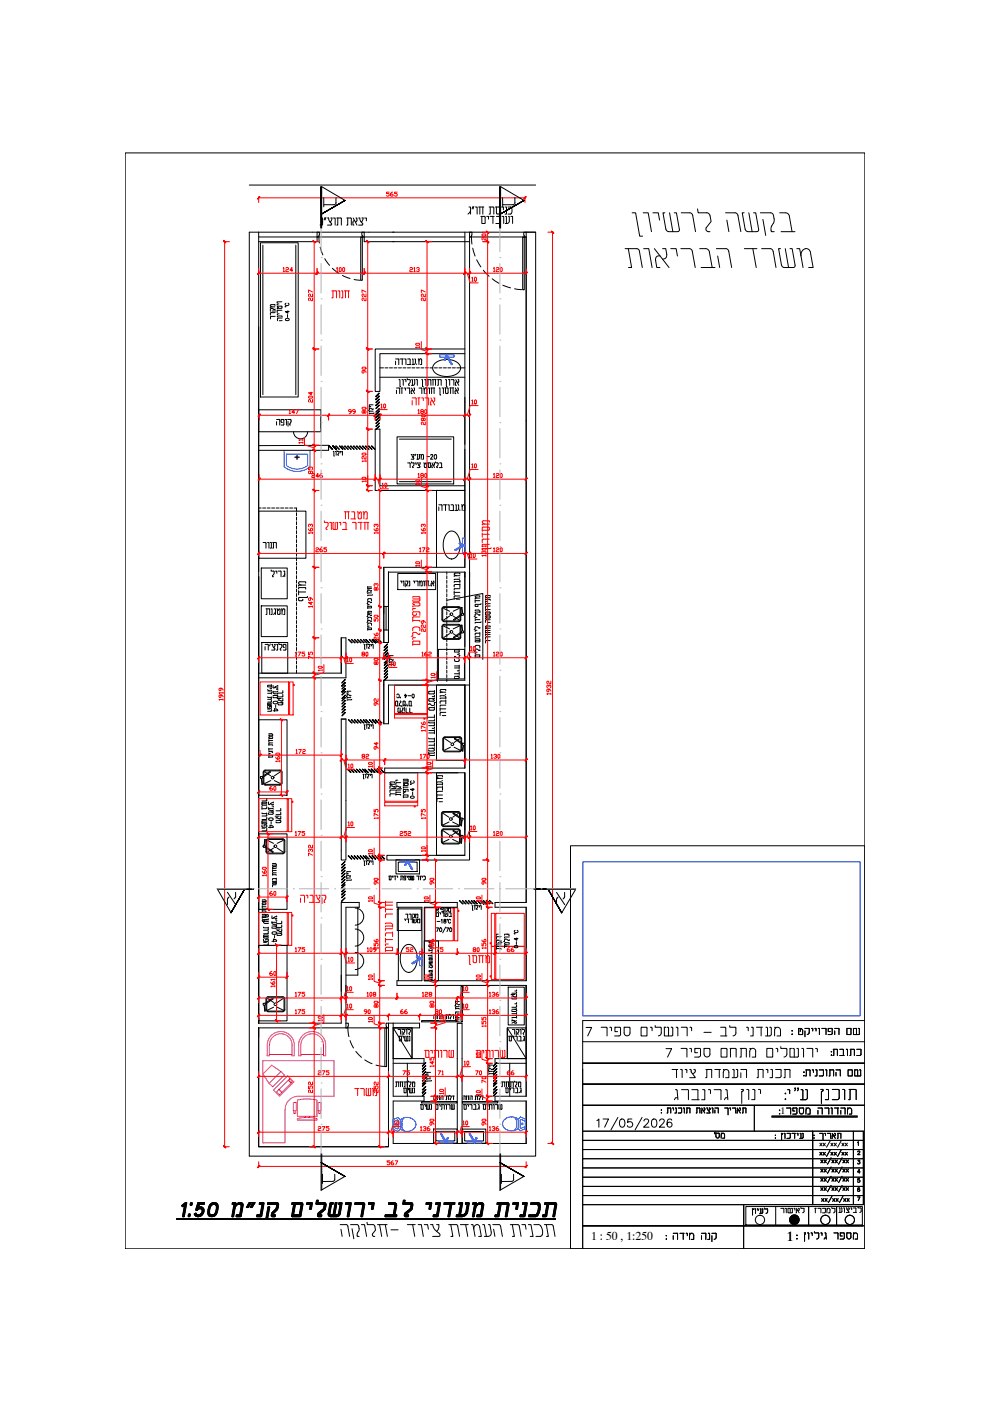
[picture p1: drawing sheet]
<svg xmlns="http://www.w3.org/2000/svg" width="420mm" height="594mm" viewBox="0 0 420 594" stroke-linecap="round" stroke-linejoin="round" font-family="sans-serif">
<defs><g id="words">
<text font-size="5.7" x="333.7" y="526.1">1</text>
<text font-size="5" x="250.6" y="525.9">1 : 50 , 1:250</text>
<text font-size="4.1" x="330.9" y="472.5">1</text>
</g></defs>
<!-- layer: FURN -->
<g fill="none" stroke="#dd00a5" stroke-width=".42">
<path d="M128.3 439.1a5.7 5.7 0 0 1 6.2-1.2 5.7 5.7 0 0 1 3.6 5.3v4.5h-1v-4.5a4.8 4.8 0 0 0-4.8-4.9 4.8 4.8 0 0 0-4.8 4.9v4.5h-.9l.1-5.5 .5-1.7zM114.2 447.2h9.6M114.2 443.2a4.8 4.8 0 0 1 4.8-4.9 4.8 4.8 0 0 1 4.8 4.9v4.5h.9l.1-4.5a5.7 5.7 0 0 0-5.8-5.8 5.7 5.7 0 0 0-5.7 5.8v4.5h.9v-4.5M115.2 451.7l3.9 2.7 1.5 1.5-5 4.9-1.5-1.4-2.7-3.9zM119.1 454.4l-5 5M122 456.2l2.6 2.6-6.1 6-2.6-2.5zM122.3 457.9l.5-.5 1.2 1.3-.5 .5zM127.5 447.2h9.6M118.2 462.1l1.3 1.1-1.1 1.1-1.2-1.2zM118.3 461.9l3.9-3.9 1.2 1.3-3.9 3.9zM120.9 470.5a5.7 5.7 0 0 1 5.6-5.7h15.1v-15h-30.2v34.8h9.4v-14.1M124.6 471v1l.4 .2 .4-.2v-1"/>
<path d="M125.6 467.7v3.2M125.7 467.7h-1.3v3.2l1.3-.1M129.4 473.4v.5M131.1 473.4v.5M134.3 466.5a17.5 17.5 0 0 0-8.2 0M134.3 474.3a17.5 17.5 0 0 0-8.2 0v.7h8.3v-.6M134.4 466.5v6.9h-8.3v-6.9M134.8 467.7h1.3v3.1l-.3 .2-1-.1zM135.8 471l.1 1-.4 .2-.4-.2v-1"/>
</g>
<!-- layer: 0 -->
<g fill="none" stroke="#f00" stroke-width=".42">
<path d="M140.7 123.3h1.7M141.2 123.3v3h-.5M142.4 123.3l.3 .4-.1 2.6M143.3 123.3h.7v3M144.8 123.3h.5v3h-.6M146 123.3h2.2M146.5 123.3v3M147.8 123.3v3M174.7 168.7h1.4M174.7 169.9v1.8M176.1 168.7l.4 .4-.1 2.6M177.1 168.7h1"/>
<path d="M177.6 168.7v3M178.8 168.7h.7v1.2M180.2 168.7h1.1M181.4 168.7l.4 .4M181.7 169.1v2.6M182.6 170.7v1h.4M182.7 168.7l1.6 3M183.3 169.9l-.5 .1-.2 .6M183.8 168.7h.5v1.1l-.7 .6M146 217h2.2M146.5 217v3M147.7 217v3"/>
<path d="M149.1 217h.8M149.9 217l.5 .6v2.4M151.4 217h.4v2.5M153.2 217.5v2M153.2 219.5a.69 .69 0 0 1-.6 .5 .69 .69 0 0 1-.7-.5M153.2 217.5l-.2-.4h-.4l-.2 .8M153.9 217h.4v3M155.1 217l.6 .4v2.6h-.6M155.2 217l-.6 .4-.3 .7M137.5 220.9v.6l1.4 .1 .2 .4M138.3 223.9v.5l.4 .1M139.1 222v.9l-.9 1"/>
<path d="M139.8 221.5h.7v3M141.4 221.5h-.2v2.7l1.5 .3 .4-.4v-2.6h-.4M142.1 221.5v3M143.7 221.5h.8v1.2M145.1 224.5h2M145.4 221.5h.9l.4 .3v2.7M148.8 220h2M149.4 221.5h1.2l.3 .2v2.8M151.8 221.5h1.8M153 221.5v3M154.2 221.5h2.2M154.7 221.5v3"/>
<path d="M156 221.5v3M204.5 226v1.8M204.5 226.6h3M204.5 221.4l.4 .6 .8 .2M204.8 223.5h2.1M204.8 223.5l-.3 .3v1.5M205 220.8h2.5v.6M205.1 220.8l-.6 .6M206.9 223.5a.71 .71 0 0 1 .6 .7 .71 .71 0 0 1-.6 .7h-2.4M207.5 222.2h-3v.5M207.5 228.6h-2.8l-.2 .3v1.3M207.5 230.8h-3v.7"/>
<path d="M208.2 232.2v.4h-3.7v.5M175 254.7v.2h2.6M175 254h3M175 259.8v.8M175.4 259.4h2.2M175.4 259.4l-.4 .3M175.5 255.6h2a.71 .71 0 0 1 .5 .7 .71 .71 0 0 1-.5 .6h-2.5v.5M175.5 256.4h.3M175.5 255.6l-.5 .4 .5 .4M176.1 258h-1.1v.8M177.6 253h-2.6v.3M177.6 253l.4 .3v1.4l-.4 .2"/>
<path d="M177.6 259.4l.4 .3M178 259.7v1.2M175 263.1h3v.5M175 267.5v-1a1.98 1.98 0 0 1 3-.1v1.1M175 268.5v1.3h-.6M175 272.3v1.4M175 268.5l.3-.3h1.1l1.2 .8 .4-.5M175 260.6l.4 .3M175.4 271.9h2.6v1.3h-3M175.4 260.9h.7M175.4 271.8l-.4 .4M176.1 270.4h-1.1v.8"/>
<path d="M176.6 260.2v.5l-.5 .2M178 261.6l-2.9 .1-.1 1.9M127.4 379.6h1.3M128.7 379.6l.4 .5v2.5M129.7 379.6h.8v1.2M131.4 379.6h.9M132.3 379.6l.4 .6v2.4M133.8 379.6h.5l.1 .8 .5 1M135.2 379.6h.5M135.7 379.6l-.3 1.2-.5 .5M136.3 379.6h1.4M137.8 379.6l.3 .3v.7"/>
<path d="M127.4 380.8v1.8M131.2 382.6h1.9M134.9 381.4l.6 .6v.5l-1.7 .1M136.5 380.7v2.5M137.4 382.4l.4 .2M137.6 381.7l-.2 .7M138.2 380.6l-.6 1.1M163.4 391.8v-.4h2.3l.6 .5 .2 .4M163.4 382.1v2.2M163.4 385v1.8M163.4 396.1v.8M163.4 397.8v1.8"/>
<path d="M163.4 383.8h3M163.4 382.6h3M163.4 385.6h3M163.4 398.4h3M163.9 387.6h2.5M163.9 387.6l-.4 .2-.1 1.4M166.4 392.7h-3v.4M166.4 393.8h-3v.7M166.4 395.6h-2.4l-.6 .4M166.4 392.4v.8M166.4 395.2v2M163.4 403.1h3v-1.4l-2.8 .1-.2 1.7"/>
<path d="M164.6 400.3h-1.2v.8M198.6 405.2h.5v3.8h.4M200.2 405.2l1.8 .2v2.3a.69 .69 0 0 1-.7 .5 .69 .69 0 0 1-.7-.5v-2.5M202.8 405.2h2.2M203.4 405.2v3M204.6 405.2v3M205.7 405.2h.4v3M206.9 405.3l.6 .4v2.5h-.6M207 405.2l-.6 .4-.3 .8M180 445.4l1.8 .2v2.8h-1.3v-3M182.5 445.4h.8v1.2M184 445.4l1.8 .1 .1 2.9"/>
<path d="M184.4 445.4v3h-.4M186.5 445.4h.8v3M187.9 445.4h1.2M189.2 445.4l.3 .4v2.6M190.6 445.4h-.2v2.6M191.3 445.4v3M191.9 445.4h.4v2.6M192.3 448l-.3 .4h-1.4l-.2-.4M201.8 445.4h1.5l.4 .4M202.3 445.4v3h1.4v-2.6M204.3 445.4h.8v1.2M205.8 445.4l1.9 .1v2.9"/>
<path d="M206.2 445.4v3h-.4M208.4 445.4h.7v3M209.7 445.4h1.2M211 445.4l.4 .4-.1 2.6M212.2 448l.3 .4M212.4 445.4h-.2v2.6M213.1 445.4v3M213.8 445.4h.3v2.6M214.1 448l-.3 .4h-1.3M150.4 461.6h1.8M151.6 461.6v3M152.9 461.6h1.2l.3 .3v2.7"/>
<path d="M155.5 461.6h-.2v2.6M156.2 461.6v3M156.8 461.6h.4v2.6M157.2 464.2l-.4 .4h-1.3l-.2-.4M157.8 461.6h.4v3M159.7 462.2v2.4h-.7M159.7 462.2l-.6-.6-.6 .4-.3 .7"/>
</g>
<g fill="none" stroke="#000" stroke-width=".42">
<path d="M53.1 64.8h313.6v464.7h-313.6zM105.7 78.5h121.4M109.7 98.5v335.4h35v-51.2h7.6v2h-5.6v51.1M136.1 92.4h.7v3M136.8 93.9l-1.1 1.5M137.8 92.2l-.4 1M138.2 92.2l-.4 1M138.8 92.4h.6v.8l.6 1 .7-1.4v-.4h-.5M140 94.2l.6 .6-.1 .5-1.7 .1M141.4 92.4h.7v3M142.8 92.4h1.6l.4 .4M143.2 92.4v3h-.4"/>
<path d="M144.7 92.8v2.6M147 92.4l1.9 .1 .1 2.9M147.4 92.4v3h-.4M149.6 94.4v1h.5M149.8 92.4l1.5 3M150.4 93.6l-.6 .1-.2 .7M150.9 92.4h.4v.9M151.4 93.3l-.2 .6-.5 .2M152 92.4h.6v.8l.6 1 .7-1.4 .1-.4h-.6M153.2 94.2l.6 .6-.1 .5-1.7 .1M154.6 92.4h.7v1.2M166.5 98.5h60.6"/>
<path d="M167.1 98.5h-61.4v391.7h121.4v-391.7h-4M197.1 98.5v142.1h-34.4v31.8h2v-29.9M198.8 87.8h.7v3M199.5 89.3l-1.1 1.5M200.5 87.6l-.4 1M200.9 87.6l-.3 1M201.6 87.8h.7v3M202.9 87.8h2.2M203.4 87.8v3M203.9 91.8h1.4M204.7 87.8v3M205.3 91.7l.4 .4v2.7h-1.4v-3"/>
<path d="M206.4 91.8h.7v1.1M207.4 87.8l1.9 .1 .1 2.9M207.8 91.8h1.7M207.8 87.8v3h-.4M209 91.8v3M210 87.8h1.5l.4 .4M210.2 94.8h2M210.5 87.8v2.4a.71 .71 0 0 0 .7 .6 .71 .71 0 0 0 .7-.6M210.5 91.8h.8M211.3 91.7l.5 .6v2.5M211.8 88.2v2M212.7 87.8h.7v1.2"/>
<path d="M212.8 91.8h.8v3M214.2 87.8h.5v3h-.6M214.2 94.8h.8M214.3 91.8h.4v3M215.4 87.8h1.1a1.99 1.99 0 0 1-.1 3M215.4 90.8h1M215.6 91.8h.3v1.8M216 93.6l-.3 .8-.7 .3M216.6 91.8h.7v3M223.1 98.5h-1l.2 2h.8v282.2M223.1 98.5v284.2M109.7 100.5h25.5l.2-2h-1v4h-24.7"/>
<path d="M110.4 102.9h16v65.4h-16zM111.4 104v63.4M125.4 104v63.4M152.9 100.5h.7v18.4h-.7zM197.1 100.5h-43.5l-.2-2h1v4h44.7M199.1 100.5h.8l.2-2h-1v266.2h-35.1v-2h33.1M221.6 100.5h.7v22.4h-.7zM114.6 131.1v.9M114.6 132.8l.1 .8M115.7 131l.3 .2M115.7 130.9l-1 .2M116 131.1l.5 .2"/>
<path d="M116.6 130.1l-2 .1v.2M116.6 129.6v-.5l-1.9 .2v.5l.7 .3M116.6 131l-.2 .3M116.7 132.6l-2 .2M116.7 134.1l-1.8 .1-.2 1M117 131.9h-1.7M117.5 131.9v.7M117.6 134.4v-.4h2v.4M117.9 131.6l-.3 .2M118.1 130.4l-.4-.1-.1-.3 1.8-.2 .2 .5-.4 .4M118.3 128.9h-.8v.5M118.3 133.1h-.7v.5"/>
<path d="M119.2 130.8h-1.7v.2M119.5 128h-2v.5M119.5 131.6h-1.7M119.6 134.9h-1.8l-.2 1.1M119.6 136h-1.2M121.1 135.2a.77 .77 0 0 1 .9-.3 .77 .77 0 0 1 .5 .8 .78 .78 0 0 1-.9 .4 .78 .78 0 0 1-.5-.9zM121.3 128.6a.54 .54 0 0 0-.4 .6 .54 .54 0 0 0 .6 .4h.4a.52 .52 0 0 0 .6-.4 .52 .52 0 0 0-.4-.6M121.9 133.4v1.2M122 131.8v1l-1-.6 1.6-.1M161.1 156h1.5M161.1 160h36M163.2 156h1.3"/>
<path d="M165.1 156h1.3M167 156h1.3M167.7 152.2l1.3 .1 .1 2.3M167.7 153.1v1.5M168.9 156h1.3M169.6 152.2h1.4M170.5 152.2v2.4M170.8 156h1.3M171.5 152.2h.6v2.4M172.6 154.6h1.6M172.7 156h1.3M172.8 152.2h.7"/>
<path d="M173.6 152.2l.3 .4v2M174.7 156h1.2M174.8 152.2h.3v2.4M175.8 152.2h.3l-.1 1.9-.4 .5h-.9M176.6 156h1.2M176.6 154.3v.3M177.3 152.2h.3v2.4M178.3 152.1l-.7 1M178.3 152.2l.5 .3v2.1h-.5M178.5 156h1.2M180.4 156h1.2M182.3 156h1.2"/>
<path d="M184.2 156h1.2M184.4 154a8.1 8.1 0 0 1 10.4 .7 2.91 2.91 0 0 1-2.1 4.3 8.1 8.1 0 0 1-8.8-1.6 2.41 2.41 0 0 1 .5-3.4zM186.1 156h1.3M188 156h1.3M189.9 156h1.3M191.8 156h1.3M193.7 156h1.3M195.6 156h1.5M197.1 148h-38v18h2v-16h36M109.7 173.8h26.3v9.3h-26.3zM117.2 177.9h1.4v2.3M117.2 178.8v1.4"/>
<path d="M119.2 178.2v.6M119.2 178.1l.2-.3 .9 .1v2M119.2 178.7l.5 .4M120.3 179.9l-.1 .3h-1M120.8 177.9h.6v2.3M121.9 177.9h1.3l.2 .7M122.1 178.7v2M123.4 178.6l-.6 1.3v.3h.3M157.2 172.4h-.6v.4M157.8 173.6l-.5-.5h-.6l-.1 .9h-.4M158.2 173.5h-.3M158.2 171.6h-1.6v.4"/>
<path d="M158.2 174.4h-1.6v.3M158.2 173.3v.2M158.6 175.1l-2 .2v.2M159.2 168.1l1.6-1.3zM159.3 170.6l1.6-1.2-1.4 1.4zM159.3 171.9l1.4-1.4-1.4 1.4 .2 .2 1.4-1.5-1.4 1.5zM159.3 173.2l1.6-1.3zM159.3 174.7l1.6-1.3zM159.3 179.5l1.6-1.3-1.4 1.4zM160.6 168l-1.2 1.5zM160.7 174.3l-1.4 1.4zM160.7 175.5l-1.4 1.5z"/>
<path d="M160.7 176.8l-1.4 1.5zM168.1 164.5h1.1l.3 .4M168.1 165.5v1.4M169.1 161h.5v2.9h.3M169.4 164.9v2M170 164.5h.8M170.4 164.5v2.4M170.4 161h.6v2.4M171.3 164.5h.6v1M171.5 161h.6v.9M172.5 164.5h.9l.3 .4M172.7 160.5v.5h.9"/>
<path d="M173.4 163.4h.2M173.6 160.9l.3 .3v.9l-.6 .8 .1 .4M173.7 164.9v2M174.5 164.5l1.3 2.4M174.5 161h.4v2.4M175 165.4l-.6 .5v1h.3M175.4 164.5h.4v.7M175.6 161h.2l-.1 2-.4 .4h-.9M175.8 165.2l-.6 .6M176.4 161h.5v2.4M177.6 164.5h1.1l.1 .4M178.8 161h.3v2.9h.4"/>
<path d="M178.8 164.9v2M179.5 164.5h.4v2.4M179.9 165.4l.4-.8h.6l.1 2.3h-.5M180 161h.6v2.4M181.1 161h1.3M181.5 161v2.4h-.4M181.5 164.5h.6v2.4M182.5 160.9l.2 .4M182.6 164.5h1.7M182.7 161.3v2.1M183 164.5v2.4M183.2 161h1.7"/>
<path d="M183.6 161v2.4M184.1 164.5v2.4M184.6 161v2.4M185.5 161h1.3M185.8 161v2.4h-.3M186.2 164.5h.3v3h.4M186.8 160.9l.3 .4M187.1 161.3v2.1M187.4 164.5h.6v2.4M188.5 164.5l1.4 .1-.1 2.2-.8-.1-.1-2.2M188.9 161h.4v2.9h.3M190.1 161h.6v2.4"/>
<path d="M190.7 164.5h1.7M191 164.5v2.4M191.2 161h1M192.1 164.5v2.4M192.2 160.9l.3 .4-.1 2.1M193 164.5l1.3 2.4M193.1 162.5v.9h.4M193.2 161l1.3 2.4M193.6 165.4l-.6 .5-.1 1h.4M193.7 161.9l-.4 .1-.2 .5M194 164.5h.3v.7M194.2 161h.3v.7"/>
<path d="M194.3 165.2l-.5 .6M194.5 161.7l-.5 .6M109.9 189l29.4-.2v2.1M124.4 183.1a2.98 2.98 0 0 0 3 3 2.98 2.98 0 0 0 3-3M139.3 189v2h-29.4M139.5 189.2l1.6 1.3zM141.1 189.2l1.5 1.3zM141.3 191.4h.2l.3 2M142.1 191.4h.4v1.6M142.4 189.2l1.5 1.3zM142.9 191.1v.3l.8 .1-.5 1.2M143.3 192.7l.2 .3"/>
<path d="M143.9 189.2l1.5 1.3zM144.1 191.4h.4v.7M144.8 191.4h.4v1.6M145 189l1.5 1.5zM146.3 189l1.4 1.5zM147.6 189l1.2 1.6zM148.7 189.2l1.5 1.3zM149.9 189.2l1.6 1.3zM151.2 189.2l1.6 1.3zM152.6 189l1.4 1.5zM153.9 189l1.4 1.5zM155.1 189l1.3 1.6z"/>
<path d="M156.4 189l1.3 1.6zM157.5 189.2l1.6 1.3zM159.3 180.7l1.6-1.2-1.4 1.4zM159.3 182l1.6-1.3zM168.3 185.2h24v20h-24zM169.3 186.2h22M172.8 196.3l1.1 .3M173.9 196.6v1.7M174.3 192.7h.3M174.4 195.9v.4h.8M174.7 192.7l.4 1.2M175.2 192.7h.3l-.5 1.2 .4 .6-1.1 .2"/>
<path d="M175.3 196.3l.2 .9-.6 .8 .3 .3M176 196.3h.4v.7M176.2 192.6l-.2 .6M176.7 194.7h.6M176.8 192.7h.3v2M176.9 196.3h.3l.3 .9 .6 .7-.3 .3M176.9 198.3h.9M177.7 192.7l.2 1.3M177.8 196.3h.4l-.1 .3-.4 .8M177.9 194l-.6 .7M178.3 192.7h.3v2M179.2 192.7l-.6 .8"/>
<path d="M179.2 192.7l.3 .3 .1 1.7h-.5M179.6 196.3h.3v1.6M180.3 196.8l.4-.5 .1 1.8-.5 .2-.4-.4M181 193.6h1.1M181.3 196.3h1M181.6 196.3v1.8l.7 .1M182.3 196.2l.2 .3-.1 1.7M182.6 193.1a.44 .44 0 0 1 .6-.4 .44 .44 0 0 1 .2 .7M183.2 196.3l1 2M183.4 193.4l-.8 1.3h.9M183.6 197.1l-.5 .3v.9h.3M183.9 196.3h.3v.6l-.4 .5"/>
<path d="M184.4 192.8h.1a1.03 1.03 0 0 1 .7 .9 1.03 1.03 0 0 1-.7 1l-.4-1zM184.7 195.9v.4h.9l.2 .3M185.3 198.3h.2M185.7 196.6v.6l-.5 .8 .1 .3M186.2 198.3h1.3M186.4 196.3l.8 .2v1.8M109.7 216.7h20v20h-20zM109.7 215.4h1M111.4 215.4h1.2M113.3 215.4h1.2M115.2 215.4h1.2M117.1 215.4h1.2"/>
<path d="M119 215.4h1.3M120.9 215.4h1.3M122.8 215.4h1.3M124.7 215.4h1v1.4M125.7 217.4v1.3M125.7 219.3v1.3M169.3 204.2h22M185.1 208v32.6M186 214.1h1.1M186 215v1.5M187.1 214l.3 .4v2.1M187.9 214.1h1.4"/>
<path d="M188.9 214.1v2.4M189.9 214.1h.5v2.4M191 216.5h1.5M191.2 214.1h.6M191.9 214l.4 .5M192.2 214.5v2M193.2 214.1h.2v2.4M194.2 214.1h.3l-.1 1.9-.5 .5h-.8M195 216.2v.3M195.7 214.1h.2v2.4M196.6 214l-.7 1M196.7 214.1l.4 .5"/>
<path d="M197.1 214.6v1.9h-.5M197.1 206h-36v-24h-2v26h38M111.5 230h1M112.5 230l.3 .4v2M113.4 230h.6v2.4M114.6 230h.4v2.4h-.5M115.6 230l1.5 .1 .1 2.3M115.9 230v2.4h-.3M125.7 221.2v1.3M125.7 223.1v1.3M125.7 225v1.3M125.7 226.9v1.3"/>
<path d="M125.7 228.8v1.3M125.7 230.7v1.3M125.7 232.6v1.3M125.7 234.6v1.2M125.7 236.5v1.2M125.7 238.4v1.2M189.5 226.2a2.88 2.88 0 0 1 3-.8 2.88 2.88 0 0 1 2 2.4 8 8 0 0 1-1.6 8.8 2.94 2.94 0 0 1-4.4-2.2 8.4 8.4 0 0 1 1-8.2zM109.7 244.5v189.4v-2M110.8 256.9h11v13h-11zM110.8 240.9h11v13h-11zM112.8 258.2h1.3M113.1 258.2v2.4h-.3"/>
<path d="M114.1 258.1l.2 .4M114.3 258.5v2.1M114.9 258.2h.4v2.4h-.4M115 241.7v.5h.9M115.6 244.1v.4h.3M116 242.1l.3 .3-.1 .9-.6 .8M116.2 258.2h.6v2.4M116.8 242.2h.6v.9M116.8 259.3l-.9 1.2M117.3 258.2h.3v2M117.9 242.2h1M118.1 258.6v.3"/>
<path d="M118.7 258.6v1.6a.57 .57 0 0 1-.5 .4 .57 .57 0 0 1-.6-.5M118.8 258.6l-.3-.4-.4 .4M118.9 242.1l.3 .4M119.2 242.5v2M119.3 258.2h.3v2.4M120.2 242.2h.5v2.3M120.7 258.7v1.9h-.4M120.7 243.3l-.8 1.2M120.8 258.7l-.3-.5-.5 .1-.4 .8M125.7 240.3v1.2M125.7 242.2v1.2M125.7 244.1v1.2"/>
<path d="M125.7 246v1.3M125.7 247.9v1.3M125.7 249.8v1.3M125.7 251.7v1.3M125.7 253.6v1.3M125.7 255.5v1.3M125.7 257.4v1.3M125.7 259.3v1.3M126.6 247.2l.4 .6 .8 .3M126.6 249.8v-.6h3v.6M126.6 250.5v1.8M126.6 251h3"/>
<path d="M127.2 246.7h2.4v.6M127.2 246.7l-.6 .5M129.6 248.1h-3v.4M130.3 252.9v.5l-3.7 .1v1l.4 .2h1.1l.3-.6M155.9 254.7v-.5a1.03 1.03 0 0 1 1.6 0v.5M155.9 255.3v.6h-.3M155.9 257.8h1.6v-.7h-1.5l-.1 .9M155.9 248.7v1.1M155.9 249.6h1.6M155.9 248.9h1.6M156.2 250.2l1.1 .5 .2-.3M156.2 255.1l1 .5 .3-.3"/>
<path d="M156.2 250.2l-.3 .9h-.3M156.2 255l-.3 .3M156.2 259.2h1.3v.4M156.3 259.2l-.3 .5 .6 .3M156.5 256.3h-.6v.4M157.5 251.4h-1.6v.4M157.5 260l-1.6 .2M157.9 252.2l-2 .2v.2M162.7 257.2h2M163.7 257.2v10M164.7 242.6h32.4v45.8h-34.4v18.5h2v-16.4h34.4M168.6 243.2h16.1v6.8h-16.1z"/>
<path d="M169.8 246.4h.5v.8M170.8 246.4h.4v2M171.7 246.4h1l.2 .3M171.8 247.1v1.7M172.5 247.8l-.1 .6h.3M172.7 247.6l-.2 .2M172.9 247l-.2 .5M172.9 246.7v.3M173.3 246.4h.4v2h-.4M175.2 246.4h.6v.8M176.2 246.4l1 .3M177.2 246.7v1.7"/>
<path d="M177.8 246.4h.2v2M178.6 246.4l-.6 .8M178.6 246.4l.4 .2v1.8h-.4M179.4 246.4h.5v2M180.4 246.4h1.4M180.7 246.4v2M181.6 246.4v2M182.3 248.2v.2M182.9 246.4l1.1 2M183.3 247.2l-.5 .3v.9h.3M183.7 246.4h.3v.6M184 247l-.5 .5"/>
<path d="M185.4 242.6v46.4M189.4 242.6v.9M189.4 244.2v1.2M189.4 246.1v1.2M189.4 248v1.2M189.4 249.9v1.2M189.4 251.8v1.3M189.4 253.7v1.3M189.4 255.6v1.3M189.4 257.5v1.3M189.4 259.4v1.3M189.5 254.5l15.2-2.8v27.9"/>
<path d="M192.6 250.7v1.5M192.6 253v1.1M192.6 251.2h2.4M193.5 254.1h1.5M194.1 245.6h-1.5v.3M194.1 245.6l.7 .2 .2 .5M194.7 245.1h.3M195 244.1h-2.4v.4M195 243.5v-.5l-2.3 .1v.6l.8 .4M195 246.6h-2.4v.4M195 247.8l-2.2 .1-.2 1M195 249.6h-2.4v.6"/>
<path d="M195 252.7h-2.1l-.3 .3M195 246.4v.6M195 247.6v1.5M199.1 242.6v33.6M201.5 254.3v1.2M201.5 254.7h1.9M202.6 256.8l-.2 .4M202.7 258.7h-1.2v.2M202.7 258.6l.8 .7M203.4 253.6h-1.9v.3M203.4 253.1v-.4l-1.8 .1v.4l.7 .4M203.4 259.5h-1.9v.3"/>
<path d="M203.4 259.3v.5M203.9 256v.3l-2.4 .1v.7l.9 .1M205.8 252.9l.8 .5M205.9 254.5v-.3h1.9v.4M205.9 259.7v1M205.9 252.8l.2-.3h1.7v.4M206.1 259.5h1.4M206.1 259.5l-.2 .2M206.6 255h-.7v.5M207.5 259.5l.3 .1M207.8 259.6v.6M207.8 253.4h-2v.3"/>
<path d="M207.8 256h-1.9v.4M207.8 257h-1.8l-.1 1M207.8 258.5h-1.9v.4M111 272.4h11v13.1h-11zM112.4 273.2l1.3 .1v2.4M112.4 274.2v1.5M114.6 273.1l-.3 .8M115.2 273.2h.4l.5 1.4M115.2 275.7h1.1M116.1 274.6l.3 .4M116.3 273.2h.4l-.1 .4-.5 1M116.5 275l-.2 .6"/>
<path d="M117.2 273.2h.5v2.5h-.5M118.2 272.7v.5h1.1l.2 .4M119 275.7h.2M119.5 273.6v.7l-.7 1 .2 .3M120.1 275.7h.9M120.3 274.5h.3M121 273.2l-.9 .2 .3 1.1M121 273.2l.2 2.1M121.2 275.3l-.2 .3M125.7 261.2v1.3M125.7 263.1v1.3M125.7 265v1.3"/>
<path d="M125.7 266.9v1.3M125.7 268.8v1.3M125.7 270.7v1.3M125.7 272.7v1.2M125.7 274.6v1.2M125.7 276.5v1.2M125.7 278.4v1.2M147.7 271.2l1.4 1.5zM149 271.2l1.4 1.5zM150.4 271.1l1.4 1.4-.2 .2zM151.6 271.1l1.5 1.4-.2 .2zM152.9 271.1l1.4 1.4-.1 .2z"/>
<path d="M154.2 271.1l1.2 1.6zM154.3 273.3h.3l.2 2M155 271.2l1.4 1.5zM155.1 273.3h.4v1.6M155.9 260.8v.6h-.3M155.9 265.2v-.6a.96 .96 0 0 1 1.6 0v.6M155.9 267h1.6v-.7h-1.5l-.1 .9M155.9 273v.3h.6M155.9 260.7l.8-.2 .6 .6 .2-.3M156.2 263l1.1 .5 .2-.2M156.2 263l-.3 .9h-.3M156.3 274.6l.1 .3"/>
<path d="M156.4 274.9h.1M156.5 265.5h-.6v.4M156.5 271.2l1.5 1.5zM156.6 273.3l.1 .8-.4 .5M157.1 273.3h.4v.6M157.3 261.9l.2 .8M157.3 261.9h-1.2l-.2 .8M157.8 271.2l1.4 1.5zM157.8 273.3h.4v1.6M159.2 271.1l1.4 1.4-.1 .2zM160.5 271.1l1.4 1.4-.2 .2zM162.7 267.2h2"/>
<path d="M162.8 277l1.6-1.3-1.4 1.5zM162.8 278.3l1.6-1.3zM162.8 279.6l1.6-1.3zM164.2 273.1l-1.3 1.5zM164.2 274.3l-1.3 1.6zM165.7 278.8h-.6v.4M166.4 280l-.6-.5h-.5l-.2 .9h-.4M166.7 278h-1.6v.4M166.7 279.7l-.3 .2M185.9 275.4h11v12.5h-11zM189.4 261.3v1.3M189.4 263.2v1.3"/>
<path d="M189.4 265.1v1.3M189.4 267v1.3M189.4 268.9v1.3M189.4 270.8v1.3M189.4 272.7v1.3M189.4 274.6v1.3M189.4 276.5v1.3M189.4 278.5v1.2M192.7 279.4v.7M193.1 278.4l.6 .6h.6M193.1 278.4l-.4 .3M194.7 276.9v.5h-.8"/>
<path d="M194.7 275.3v.9l-.3 .3M194.7 275.6h-2v.9h1.7M194.7 279.4v.7M195.1 277.9h-.4v.9l-.3 .2M201.5 275.5v.8h-.5M201.5 278.6h1.9v-.9l-1.8 .1-.1 1.1M201.5 271.6h1.9M201.5 275.5l.9-.3 .7 .6 .4-.1M201.7 273.8l1.1-.1 .7 .4M201.7 273.8l-.2 1M201.8 260.3h.6l.8 .6 .3-.2M201.8 260.3l-.3 .2v.9h-.5"/>
<path d="M202.2 261.8h-.7v.5M202.2 267.3h-.7v.5M202.2 276.8h-.7v.5M203.4 262.7h-1.9v.5M203.4 268.5h-1.7l-.2 .9M203.4 270h-1.9v.5M203.4 260.5v.2M203.4 266.1v.1M203.4 268.2v1.3M203.4 271.1v.9M203.4 274.1v.7M203.4 275.5v.2"/>
<path d="M203.5 266.2l-.3 .2-.8-.6h-.7l-.2 1.1h-.5M203.5 272l-.3 .2-1.7-.2M203.5 271.1h-2M203.9 263.7v.2h-2.4v.4M205.9 263v.9M205.9 267.1v1.4M205.9 270.3v.8M205.9 271.9v.8M205.9 260.4h1.6M205.9 268.2h1.9M205.9 267.4h1.9M206.1 271.6h1.7"/>
<path d="M206.2 271.6l-.3 .2M206.4 261.7h-.4l-.1-.4 1.6-.1 .4 .3-.2 .5-1.8 .1v.3M206.6 263.9h1.2M207.8 260.3l-.3 .1M207.8 262.8l-1.9 .2M207.8 266.4h-1.9v.2M207.8 265.8v-.3h-1.9v.5l.7 .4M207.8 269h-1.9v.5M207.8 270l-1.9 .3M109.7 285.4h35v-14.9h2v16.9h-37M113.5 299.6l.2 .7M113.5 295.5l1.5 .2"/>
<path d="M113.5 298.7h1.5M113.5 297.7h1.3M113.5 296.5h1.4M113.5 294h1.5M113.5 292.4l.8 .6M113.7 298.2v1M113.7 298.2l1.3 .1M114.2 299.7v.2M115 299l-1.3 .2M115 292.6v.4h-1.5M115 291.6v.4h-.5M115 290.6h-1.5v.7l1.6-.3"/>
<path d="M115 290.3v.8M115 293.4v.9M115 295.5v.9M115 296.9v.6M115 299.7v.5M115.1 299.7h-.9M115.1 297.5l-.2 .2M115.1 296.3l-.2 .2M115.8 295.4v.5h1.5l.5-.5M115.8 293.1l.3 1 1.7 .1v-.3M115.8 290.6v.9M115.9 297.6a1.08 1.08 0 0 1 1.8 .5 .98 .98 0 0 1-1 .4 .98 .98 0 0 1-.8-.9z"/>
<path d="M116.6 291.4l-.5 .3-.3-.2M116.6 291.3l1.2 .5M116.9 298.9v1.1M117 294.9l.8 .6M117.2 292.3l.7 .3M117.5 296.2h1.7M117.8 294.6v.3h-2M117.8 293.1v.3h-2M117.8 290.6v.3l-1.2 .4M117.8 291.5v.4M117.9 298.5v.4h1.6M117.9 297l.3-.2 1.1 .5"/>
<path d="M117.9 293.9h1.7M119.2 297.9l.7 .6M119.9 298.5l-.4 .4M119.9 297.7v.3h-2M119.9 296.1v1l-.6 .2M119.9 295.2l-2 .3M119.9 292.8l-.3 1.1M119.9 294.5v.8M125.7 280.3v1.2M125.7 282.2v1.2M125.7 284.1v1.3M144.9 289.5l1.5-1.2z"/>
<path d="M144.9 292.1l1.6-1.3-1.4 1.5zM144.9 293.4l1.4-1.4-1.4 1.4 .2 .1 1.4-1.4-1.4 1.4zM144.9 294.6l1.6-1.2zM144.9 296.1l1.6-1.2zM144.9 297.2l1.4-1.5zM144.9 298.4l1.4-1.4zM144.9 299.7l1.6-1.3-1.4 1.4zM146.2 289.4l-1.2 1.6zM147.8 293.8h-.7v.4M148.4 295l-.5-.4h-.6l-.2 .8h-.3M148.7 293.1h-1.6v.4M148.7 294.8l-.3 .2"/>
<path d="M148.7 295.8h-1.6v.4M149.1 296.5l-2 .2v.3M162.8 281.1l1.6-1.3zM162.8 284.6l1.6-1.3-1.4 1.5zM162.8 285.9l1.6-1.3-1.4 1.4zM162.8 287.1l1.6-1.2zM162.8 288.4l1.6-1.3zM164.3 280.7l-1.5 1.4zM164.3 281.9l-1.5 1.5zM166.7 280.7h-1.6v.4M167.1 281.5l-2 .2v.2M167.7 299l.2 .3h1"/>
<path d="M167.9 297.3h.6M167.9 297.4l-.2 1.7M168.2 294.7a.54 .54 0 0 1 .7-.4 .54 .54 0 0 1 .4 .6v.4a.54 .54 0 0 1-.5 .6 .54 .54 0 0 1-.6-.4M168.5 297.4l.1 1.9M169.6 297.3l.4 .3-.6 .8v.7l1 .2v.4M171.4 298.8v.3l-.4 .1-.1-1.6 .3-.3 .5 .2 .1 1.8h.3M171.4 299.8v1.7M171.8 294.3v1.6l.7-1.1h-1M172.5 298.6v.7h.5M173 295h1.3M173.4 299.1v-1.8h1v2M173.5 299.1l1.2 .2"/>
<path d="M174.9 294.4a.74 .74 0 0 1 .7 .7 .74 .74 0 0 1-.7 .8zM182.2 296.2l-.3 .2v.8M183.5 296.7h.5l.1 .5-2.3-.1M184.2 299.7l-.2 1.4h-1.8l-.4-.4 .2-.6 2.2-.1M184.2 295.9v.3h-2M184.2 294.8v.6h-1M184.2 292.8l-.2 1.4h-2.2v-1.1h2.4M184.6 297.9h-.4l-.2 1.2-.9 .1-1-.8-.3 .4M186.6 295.3v-.3h1.8l.6 .7M186.6 297.6v.7M188.8 294.5h.2M189 293.5h-2.4v.3"/>
<path d="M189 292.9v-.5l-2.3 .1v.6l.9 .4M189 296h-2.4v.3M189 297.3l-1.9-.1-.5 .4M189 299h-2.4v.6M189 295.8v.6M189 296.9v1.6M189.4 280.4v1.2M189.4 282.3v1.2M189.4 284.2v1.2M189.4 286.1v1.2M189.4 288v1M192.7 287.3v.4h1.6"/>
<path d="M192.7 285.7h2M192.7 282.4h2M192.7 283.2h2M192.7 280.1l.2 .3M193.9 286.8l.7 .3 .1 .3-.4 .3M194.7 286.5v.3h-2M194.7 284v.5h-.8M194.7 280.1l-.6 .4-1.1-.1M194.7 282.1v1.4M194.7 284.9v1.2M109.7 305.2h12v32h-12zM113.5 300.7h1"/>
<path d="M113.5 301.6h1.3M113.7 300.3h1.2M114 311.3l1.3-.1 .3 .8M114 315.8h1.6v.3M114 313.7v1M114 315.2v.9M114 317.3v.9M114 314h1.6M114 317.6h1.6M114 312.7l.2-.3h1.4v.3M114 312.7l.6 .4M114.2 315h1.4"/>
<path d="M114.2 315l-.2 .2M114.6 319.5h-.6v.4M114.8 318.6l.8 .6M115 300.7v.7M115.1 301.4l-.2 .2M115.1 300.1l-.2 .2M115.6 311.8l-1.6 .2M115.6 313.2l-1.6 .2M115.6 318.6h-1.6v.3M116.4 300.5v1.2M116.4 300.5l1.1 .3 .3 .6h-2M144.7 304.9h2v59.8h-2z"/>
<path d="M144.9 300.9l1.6-1.2-1.4 1.4zM144.9 302.2l1.6-1.3-1.4 1.5zM144.9 303.5l1.6-1.3zM147.7 305.3l.2-.2 1.4 1.4zM149 305.3l.1-.2 1.4 1.4zM150.4 305.1l1.4 1.4zM151.6 305.1l1.5 1.4zM152.9 305.1l1.4 1.4zM154.2 305.1l1.2 1.5zM154.3 307.3h.3l.2 2M155.1 307.3h.4v1.6M155.2 305.1l1.2 1.5-1.4-1.3z"/>
<path d="M155.9 307v.3l.9 .2-.1 .6-.4 .5M156.3 308.6l.1 .3M156.4 308.9h.1M156.5 305.3l.2-.2 1.4 1.4zM157.1 307.3h.4v.7M157.8 305.3l.2-.2 1.4 1.4-1.4-1.4-.2 .2 1.6 1.2zM157.8 307.3h.4v1.6M159.2 305.1l1.4 1.4zM160.5 305.1l1.4 1.4zM169.1 300.3h-.4v1.5M169.7 300.3v1.9h.3M169.7 301.4l-.4 .7-.3 .1-.2-.4"/>
<path d="M170.4 301.6v.3M170.4 301.9l.3 .3M170.6 300.3a.69 .69 0 0 1-.2 1.1v.2M170.6 302.2h1M172.2 300.3l.2 1.9M172.4 302.2h.8M173.7 300.3l.3 1.9M174 302.2h.8M181.8 313v.3h2.4M181.8 306.1v.4h2.4M181.8 319v.6M181.8 316h2.4"/>
<path d="M181.8 309.8h2.4M181.8 310.8h2.4M181.8 319.6l.2 .5 .7 .3h1.5v-.3M183.3 317.3l.8 .4v.6l-2.3 .2v-.5M184.2 319.1v.3h-2.4M184.2 317v.3h-2.4M184.2 313l-.1 1.4-2.3 .1M184.2 308.3v.5h-1M184.2 306.1l-.1 1.5-2.3 .1M184.2 305v.6h-2.4M184.2 304.2h-3v.3M184.2 303.1v1.4"/>
<path d="M184.2 309.4v1.7M184.2 315v1.5M186.6 300.1v1.5M186.6 302.4v1M186.6 300.6h2.4M187.5 303.4h1.5M189 302.1h-2l-.4 .3M113.1 338.6l-.2 1h-1.8M114.2 320.2l-.2 1.1M114.2 320.3h1.4v.7h-1.6M147.4 326.1l1.3 1.5zM148.5 326.2l1.6 1.3z"/>
<path d="M149.8 326.2l1.5 1.3zM151.2 326.1l1.3 1.5zM152.4 326.1l1.5 1.4zM153.7 326.1l1.4 1.4zM153.9 328.3h.2l.2 2M154.6 326.2l1.5 1.3zM154.7 328.3h.4v1.6M155.4 328v.3h.7M155.9 329.6l.2 .3M156.1 328.3l.2 .3M156.2 326.1l1.3 1.5zM156.3 328.6l-.5 1"/>
<path d="M156.6 328.3h.4v.6M157.3 326.2l1.6 1.3zM157.4 328.3h.4v1.6M158.6 326.2l1.6 1.3zM159.9 326.1l1.5 1.3zM161.1 326.1l1.6 1.3zM165.3 335.2v.8M165.6 335h1.7M165.6 336.6h1.7M165.7 335l-.3 .2M165.7 336.6l-.4 1M166 334.3h1.8"/>
<path d="M166.4 333.4l.3 .2M166.5 333.4l-1-.1-.2 1.1M166.7 333.6l.5 .1M167.3 332.6h-2v.2M167.3 332v-.4l-1.9 .1v.5l.7 .4M167.3 333.4l-.1 .3M167.8 336.9h2.1v.3M167.8 332.1v.8M167.8 333.6v.9M167.8 336.2v1M168.5 333.4l-.6 .2M168.5 333.4l.8 .3"/>
<path d="M168.6 334.5h1.7M168.6 330.8h-.8v.5M169.3 333.7l.4 .1M169.9 331.9l-2 .2M169.9 333.6l-.2 .3M169.9 335h-2.1v.5M169.9 335.9l-2 .2M171 331.5l1.7 .2M171 331.1h2M171 337.3v1M171 337.3l.3-.2h1.7v.9h-2M171.6 332.7l-.5-.4 1.6-.1 .3 .1v.6"/>
<path d="M171.8 336.1h-.8v.5M172.1 335.2v.2M172.1 335.4l-.3 .2M173 332.9l-2 .2v.3M173 333.8h-2v.4M173 330.7v.8M173 334.9v.7M173 331.5l-.2 .2M173 330.6l-2 .1M173 334.9l-1.9-.1-.1 .7 .8 .2M174.1 337.8a.79 .79 0 0 1 .9-.3 .79 .79 0 0 1 .5 .8 .79 .79 0 0 1-.9 .3 .79 .79 0 0 1-.5-.8zM174.4 331.1a.52 .52 0 0 0-.4 .7 .52 .52 0 0 0 .7 .3h.3a.52 .52 0 0 0 .6-.4 .52 .52 0 0 0-.4-.6"/>
<path d="M174.9 335.9v1.2M175.1 334.3v1.1l-1.1-.7h1.6M185.1 327.7h12v35h-12zM185.2 329.4l1 .7M185.2 331.8v-.3l2 .1 .4 .5v.8M185.2 336.7v1.4M185.2 337.1h2.4M185.2 329.4l.5-.5h1.9v.5M186.2 340h1.4M187.4 331h.2M187.6 330.1h-2.4v.3M187.6 332.6h-2.4v.3"/>
<path d="M187.6 333.8h-2.1l-.3 1M187.6 335.6h-2.4v.6M187.6 338.6l-2.3 .1-.1 1.3M187.6 333.5v1.6M197.1 322.5h-12v-32h12v35.2h-34v2h31.1M197.1 327.7v28.4M109.7 353.6h12v32h-12zM111.1 349.8l.2 1 1.6-.1 .2-.7M111.1 349.1l.2 .2M111.1 344.7v.3h2M111.1 351.2h1.2M111.1 341.9v1.3"/>
<path d="M111.1 348.7h2M111.1 347.5h1.7M111.1 346h1.7M111.1 342.9h1.6M111.1 340.8h2M113.1 352l-2 .3M113.1 349.9l-.9-.1-.2 .5M113.1 348.2l-1.9-.1-.1 1M113.1 349.1l-1.8 .2M113.1 346.4l-.3 1.1M113.1 345.8l-.3 .2M113.1 342.6l-.4 .3"/>
<path d="M113.1 340.3l-2 .1 .1 1 1.9-.2M113.1 342.1v.5M113.1 344.7v1.1M113.1 351.2v.9M113.8 350.8h2.1l-.1-.4-1.3-.5v1.2M113.8 344.9v.4h1.6M113.8 342.5l.4 1 1.7 .1v-.2M113.8 340l.1 1.1 .8-.3M114.1 347l-.2 .2a.94 .94 0 0 0 1 .7 .94 .94 0 0 0 .8-.8l-.1-.1M114.1 347h1.5M114.7 340.7l1.2 .5M115 348.4v1"/>
<path d="M115.1 344.3l.7 .3v.4l-.4 .3M115.3 341.7l.7 .3M115.9 344.1v.2h-2.1M115.9 342.5v.3h-2.1M115.9 340l-.1 .4-1.1 .4M115.9 341v.3M116.7 346.1h1.6M117 348.4v.5h1.6M117 347v-.3h.4l1.1 .5M117 345.4h1.7M117 343.8h1.7M118.3 347.8l.8 .6"/>
<path d="M118.4 347.2h.3M119 347.6v.3h-2M119 346l.1 .9-.3 .3M119 344.4v.9l-.2 .1M119 342.8v.9l-.2 .1M119.1 348.4l-.4 .4M115.6 370.9l1.5 .2M115.6 374.6l1.4 .2M115.6 368.8v.9M115.6 370.2v.9M115.6 372.8v.4M115.6 369.1h1.5"/>
<path d="M115.6 374.3h1.5M115.8 370.1h1.3M115.8 370.1l-.2 .1M116.5 366.2l-.9 .2M116.6 366.1l.5 .3v.7M117 373.7l-1.4 .2M117 373.7v1M117.1 366.8l-1.5 .3M117.1 368.2l-1.5 .2M117.1 367.8v-.4l-1.5 .1v.5l.6 .2M117.1 372.6l-1.5 .2M117.1 375.2h-1.4l-.1 .8"/>
<path d="M117.1 372.3v1.1M144.8 379.3l1.4-1.4zM144.8 378l1.4-1.4zM144.8 376.5l1.4-1.4zM144.8 375.5l1.6-1.3zM144.8 374.2l1.6-1.3zM144.8 372.9l1.6-1.2zM144.8 371.7l1.6-1.3zM144.8 370.4l1.4-1.4zM144.8 369.2l1.4-1.5zM144.8 367.9l1.6-1.3zM144.8 366.6l1.6-1.2z"/>
<path d="M147.3 371.1l1.3 .3M147.3 371.1l-.3 .9h-.3M147.6 363l.2-.2 1.4 1.4zM147.6 370.4h-.6v.3M148.6 369.6h-1.6v.4M148.6 372.3h-1.6v.4M148.6 371.3v.2M149 362.8l1.4 1.4zM149 373l-2 .2v.3M150.3 362.8l1.4 1.4zM151.5 362.8l1.3 1.5zM152.8 362.8l1.3 1.5z"/>
<path d="M153.9 363l.2-.2 1.4 1.4zM154.2 365h.3l.2 2M154.9 363l.2-.2 1.4 1.4zM155.1 365h.3v1.6M155.8 364.7v.3h.6M156.3 366.6h.1M156.5 365l.2 .8-.5 .5 .1 .3M156.6 362.8l1.3 1.5zM157 365h.4v.7M157.8 365h.3v1.6M157.8 362.8l1.5 1.4zM159.1 362.8l1.5 1.4z"/>
<path d="M160.3 362.9l1.5 1.2-1.5-1.2 1.4 1.4 .1-.2-.1 .2zM161.5 362.9l1.6 1.2-.2 .2zM164.8 371.5l1 .2M165 371.5v1.6h.8v-1.4M166.1 371.5h.5v.6M166.9 371.5h.9M167.5 371.5v1.6M167.9 364.6h10v6h-10zM168.2 371.5h.4v.6M168.9 365.6h8v4h-8zM169.8 371.5h.9M170 371.5l-.2 1.6"/>
<path d="M170.7 371.5l.1 1.6M171.2 371.7v.4M171.2 372l.4 .3M171.3 371.7l.6-.1 .1 1.3-.8 .2M172.4 371.5h.3v.6M173.1 371.5l.4 1.5M174 373.1h-.5M174.1 371.8l-.1 1.2M174.1 371.7l-.2-.2-.3 .4M174.6 371.5l-.2 1.4M174.9 371.5v1.6M175.3 371.5l.1 1.5-1-.1"/>
<path d="M176.6 371.5l.9 .1v1.5M177.9 371.5h.4v1.6M178.7 371.5h.4v.6M179.4 371.5l.8 .2M180.2 372.9l-.8 .2M180.2 371.6v1.3M111.2 381.7l1.2-.1 .4 .4M111.2 386.3h1.6v.2M111.2 387.9l1.3-.1 .3 .8M111.2 384.2v.9M111.2 384.5h1.6M111.7 398.3l.3 .9 1.8-.2-.2-.8h-.8l-.1 .5"/>
<path d="M111.7 397.5l.3 .2M111.7 393.1v.3h2M111.7 390.5l.4 1 1.6-.1M111.7 397.1h2M111.7 399.6h1.3M111.7 396.7v.8M112.1 390.5h-.9M112.1 390.4v.2M112.6 388.1v.2M112.8 382.3l-1.6 .2M112.8 383.6l-1.6 .2M112.8 383.2v-.4l-1.5 .1v.4l.5 .3"/>
<path d="M112.8 385.5h-1.5l-.1 1M112.8 388.4l-1.6 .2M112.8 389h-1.6v.4M112.8 382.1v.4M113.2 389.7v.3h-1.8l-.2 .6M113.7 396.6l-2 .1M113.7 397.5l-1.7 .2M113.7 394.9l-.1 1h-1.9M113.7 393.1v1.2l-2 .1M113.7 390.6v.2h-2M113.7 389.5v.5h-2M113.7 388.1l-.1 .7h-2.4v.3"/>
<path d="M113.7 399.6v.9M113.8 388.1h-1.2M115.3 399.1h2l-.1-.4-1.2-.5-.1 1.2M115.3 390.8l.4 1.1 1.6 .1v-.3M115.3 389.3l.5 .1M115.3 388.4v.9M115.6 396h1.4M116.1 389.1l-.3 .3M116.2 389.1l.8 .4 .3 .1v-.3M116.4 396.7v1M116.5 392.6l.7 .4v.4l-1.9 .2v-.4M116.8 390l.6 .3"/>
<path d="M117 396l.3-.2a.94 .94 0 0 0-1-.7 .94 .94 0 0 0-.9 .8l.2 .1M117 393.9h1.7M117.3 392.4v.3h-2M117.3 390.8v.3h-2M117.3 388.4v.3l-1.1 .4M117.5 396.2v.4h1.5l.4-.4M117.6 394.5l-.1 .3M117.6 394.5l1.6 .5M118.7 395.7l.8 .6M119.5 395.4v.3h-2M119.5 393.8l-.1 1-.2 .2M119.5 392.2l-.2 1-1.8 .1"/>
<path d="M119.5 391.4l-2 .3M119.5 390.6v.8M144.8 380.5l1.6-1.2zM144.8 382l1.6-1.2zM150.6 385a3.6 3.6 0 0 1 3.6 3.7 3.6 3.6 0 0 1-3.6 3.6M150.6 393.9a3.6 3.6 0 0 1 3.6 3.7 3.6 3.6 0 0 1-3.6 3.6M151.7 384.7v28.8h-5M168.4 385.4h10.2v9.2h-10.2zM168.9 384.7v31.2M171.5 389.7h.4v.7M172 387.6l.8 .1v1.5M172.3 389.7h1.1"/>
<path d="M173.2 389.7v1.6M173.4 387.6l.9 .3M174 389.7h.6M174.3 387.9v1.3M174.6 389.7l.3 .3M174.8 387.6h.9v1.1M174.8 388.2v1.3M174.8 390v1.3M175.3 389.7v1.6h.9l.4-.6M175.8 388.7l-.6 .5M175.9 389.8v.5l-.6 .5M176 387.6h.2v1.6"/>
<path d="M176.5 389.7v1M176.8 389.7h.2v1.6M176.9 387.6l-.7 .5M177 387.6l.2 .3M177 390.1l.9-.3 .1 1.5h-.5M177.2 387.9v1.3h-.5M179.9 399h6v16.9h-6zM183.2 399.1h-1.3v.6l1.3-.2M183.2 398.9v.7M185 393.4h.9l-.7 1.6M185 385l.9 1.5M185.2 385.6l-.2 .9"/>
<path d="M185.3 390.7h1.2M185.7 387l.2 1.6h-1v-1.6h.8M185.9 385.7l-.2 .1M185.9 385v.6M186.4 387h.4v.7M186.4 385h.4v.6M186.5 393.5a.72 .72 0 0 1 .8 .7 .72 .72 0 0 1-.8 .8zM187.1 390.1l.3-.3v1.6M187.4 387h.5M187.7 385.8h-.4v-.8l.9 .2v1.3h-.9M188 387l.2 1.6M188.3 389.9l-.1 .3a.8 .8 0 0 1 .8 1.2 .53 .53 0 0 1-.9-.4 .53 .53 0 0 1 .7-.6l.2-.5z"/>
<path d="M188.7 387v1.6h.6M188.7 385h.9v1M188.7 385.5v1.3M189 393.1l-1.3 2.4M189.2 387.1v.5l-.5 .5M189.2 393.4h1l-.7 1.6M189.6 386.3l-.4 .2M189.7 386l-.1 .3M189.9 387v1M189.9 388l-.6 .6M189.9 385h.2v1.5M190.1 385.3l1-.3v1.6l-.5-.1"/>
<path d="M190.4 388.6h1M190.4 387h.6M190.8 393.5a.72 .72 0 0 1 .8 .7 .72 .72 0 0 1-.8 .8zM191 387l.2 1.6M191.1 390.2a.52 .52 0 0 0-.6-.4 .52 .52 0 0 0-.4 .6v.4a.52 .52 0 0 0 .3 .6 .52 .52 0 0 0 .7-.3M194.9 381.8l1.4 1.4zM196.2 381.8l1.2 1.6zM197.3 382l.1-.2 1.4 1.4zM198.5 382l.2-.2 1.4 1.4zM199.8 382l.2-.2 1.4 1.4zM200.1 384h.2l.3 2M200.9 381.8l1.5 1.4z"/>
<path d="M200.9 384h.4v1.6M201.7 383.7v.3l.9 .3M202.5 381.8l1.4 1.4zM202.5 384.3l-.5 1.1 .3 .2M202.9 384h.4v.7M203.7 384h.3v1.6M203.7 381.8l1.3 1.6zM205 381.8l1.3 1.6zM206.1 381.9l1.6 1.2zM207.4 381.9l1.5 1.2zM210.8 398.7l.8 .1M210.8 397.2h1.7"/>
<path d="M210.8 397.2l-.3 1M210.8 398.6l-.3 1.3M211.2 399.7h1.7M211.2 396.1h-.7v.5M211.6 398.8l.8 .3M212.5 398.9l-.2 .2M214.9 396.1l1 .7M215.5 398.8l-.7-.6h-.7l-.2 1.1h-.4M215.9 396.1h-2v.5M215.9 397.3h-2v.5M215.9 398.5l-.4 .2M218.4 394.5a.52 .52 0 0 0-.4 .6 .52 .52 0 0 0 .6 .4h.4a.52 .52 0 0 0 .6-.4 .52 .52 0 0 0-.4-.6"/>
<path d="M218.9 399.3v1.2M219.1 397.7v1l-1.1-.7h1.6M223.1 382.7h-13.2v2h13.2v31.2h-43.2v-31.2h14v-2h-25.6v2h10.6v31.2h-10.6v2h54.8M109.7 400.9h12v32h-12zM113.7 400.5l-2 .3M150.6 403.9a3.6 3.6 0 0 1 3.6 3.6 3.6 3.6 0 0 1-3.6 3.6M171.3 401.4a2.88 2.88 0 0 1 3-.8 2.88 2.88 0 0 1 2 2.5 7.3 7.3 0 0 1-2.3 9.1 3.2 3.2 0 0 1-3.7-2.5 8.5 8.5 0 0 1 1-8.3zM181.9 413.1l.1 .6 1.2-.1M181.9 410.2l.2-.3 .9 .5M181.9 401.3h1.3M181.9 414.5h1.3M181.9 402.4v.9"/>
<path d="M181.9 407.6h1.3M181.9 408.1h1.3M181.9 403.1h1.1M181.9 401.1h1.3M182.1 407h.9M182.1 406.4h1.1M182.2 406.3l-.3 .4 .3 .3M182.4 408.6l-.5 .2M182.4 408.5l.3 .4M182.5 409l.3 .3 .4-.2M182.7 415.2l.5 .6-1.3 .1v-.3M183.2 415.1l-1.3 .1"/>
<path d="M183.2 412.4v.4h-.5M183.2 411.6h-1.3v.5l1.3-.1M183.2 405.6v.3h-1.3M183.2 404.9l-1.6 .4M183.2 403.5v.4h-.5M183.2 401.8v.3h-.5M183.2 400.8l-1.2-.2-.1 .7M183.2 400v.4h-.5M183.2 402.5v.4M183.2 406.2v.6M183.2 407.4v.9M183.2 411.3v.7"/>
<path d="M183.2 413.2v.4M183.2 414v.8M183.2 408.6l-1.3 .7M183.2 413.2l-.5-.2-.2 .4M183.2 410.2l-.2 .2M183.2 406.8l-.1 .1M183.2 402.9l-.2 .2M183.5 409.6h-.3v.6M195.5 418.2h.6v15h-.6zM210.5 402.2h2v.3M212.5 400.3h-2v.5M212.5 401.2l-2 .1v1.2"/>
<path d="M214.7 401.4h-.8v.5M215.5 418.6h6.8v16h-6.8zM215.9 400.7h-2v.3M215.9 400.2v-.5l-1.9 .2v.4l.7 .4M218.1 401.1a.79 .79 0 0 1 .9-.3 .79 .79 0 0 1 .5 .9 .8 .8 0 0 1-.9 .3 .8 .8 0 0 1-.5-.9zM219 419.7v.5h-.7M223.1 417.9v46.9M109.7 439.8v-4v50.5h55M146.7 433.9h1l-.2 1.9h-.8M146.7 435.8h-37v50.5h55M163.2 435.8h.7v16.5h-.7zM164.7 433.9h-1l.2 1.9h.8"/>
<path d="M164.7 433.9h13.2v1.9h-11.2l8 13.1v-13.1M164.7 433.9v52.4M166.7 433.9v30.9h13.1v2.1h-13.1v18h56.4v-18h-13.2v-2.1h13.2M166.7 435.8h8v13.1h-8zM168.8 436.6l1 .2M169 439.4h1M169.8 436.9v1.7M170 439.4l.2 .2 .1 1.8h-1v-2M170.4 436.6h.9M170.5 437.2v1.8M170.7 439.4h.5v.8M171.4 436.6l.2 .2"/>
<path d="M171.4 437.7l-.3 .5 .3 .4M171.6 436.9l-.1 .8M171.8 439.4l-.2 1.7 1.1 .3M172 436.6h.5v2M172.2 439.4v2M172.7 439.4v2M172.9 436.1v.5h.9l.2 .3M173.4 439.4h.4v2h-.5M173.4 438.1l.2 .4M173.6 438.6h.1M174 436.9v.6l-.6 .6M178.8 432.8h14.9v.5h-14.9z"/>
<path d="M183.9 430.4l.9 .1v1.5M183.9 431v1M185.2 430.4h.5M185.4 430.4v1.6M186 430.4h.6M186.3 430.4v1.6M186.9 431v1M186.9 430.4h.7M187.7 430.4l.1 1.6M189 430.4l1.1 .2M189.3 430.4v1.6h-.3M190.1 430.6v1.4"/>
<path d="M190.4 430.1v.3h.7M191.1 430.3l.2 .9-.5 .6 .3 .2M191.7 430.4h.9M192.3 430.4v1.6M193.2 427.7l1.5 .2M193.2 424.3v1M193.2 427v.9M193.2 430.4v.5M193.2 431.2v.6M193.2 424.7h1.5M193.2 430.6h1.5M193.2 431.5h1.5"/>
<path d="M193.4 426.9h1.3M193.4 429.1h1.3M193.4 432.1h1.3M193.4 426.9l-.2 .1M193.4 429.1l-.2 .9M193.4 432.1l-.2 .9M193.4 425.6l1 .5 .3-.2M193.4 425.6l-.2 .9h-.4M193.7 430h1M193.7 433h1M193.9 433.9h2M215.1 435.8h8v13.1h-8z"/>
<path d="M215.6 439.4h1M216.6 439.4l.3 .2-.1 1.8h-.9v-2M216.6 421.7h1.7M217 433v-.3h.9l.4 .5M217 428.5v.4h1.6M217 423.2v.4h2v-.4M217 430.6h2M217 431.4h2M217 432.2h.2M217 427.1h1.7M217.2 436.6h.8M217.3 439.4h.5v.8"/>
<path d="M217.7 422.4l-.7-.1v.3M217.9 433.4l.5 .5h.6v-.3M218 436.6l.3 .2M218.2 436.9v1.7M218.2 439.4h.8M218.3 427.9l.7 .4v.3l-.3 .3M218.8 436.6h1l.2 .2M218.9 437.2v1.8M219 429.3v.5h-2M219 427.7v.3h-2M219 426.1l-.3 1M219 425.1v.5h-.7"/>
<path d="M219 421.6l-.1 1.1-1.3-.3M219 420.7v.5h-2M219 430.3v1.4M219 432.8l-2 1.1M219 439.4l.3 2M219.9 436.9v.3M220 437.2l-.5 1 .2 .4M220 439.4l.8 .2v1.8M220.4 436.6h.5v2M221.3 436.1v.5h.8M221.9 439.4h.4v2M221.9 438.1l.1 .4"/>
<path d="M221.9 438.6h.2M222.1 436.6l.3 .9-.6 .6M166.7 448.9h13.1v2h-13.1M167.8 458.8h1.1M168 458.8v2h-.2M168.9 458.8l.1 2M169.5 458.8h1.4M169.8 458.8v2M170.7 458.8v2M171.4 458.8h1.1M171.7 458.8v2h-.3M172.5 458.8l.2 .2"/>
<path d="M172.7 450.9v13.9M173.1 458.4v.4h1l.1 .3M174.2 459.1v.6l-.6 .8 .3 .3M174.7 458.8h.2v2M175.5 458.8l-.6 .8M175.5 458.8l.4 .4M175.8 459.2v1.6h-.3M179 459.5l1.6-1.3-1.4 1.5zM179 458.3l1.5-1.5zM179 457l1.5-1.4zM179 455.7l1.5-1.4zM179 454.5l1.6-1.3z"/>
<path d="M179 453.2l1.6-1.3-1.4 1.5zM179 451.9l1.6-1.2-1.4 1.4zM181.6 455.5h-.7v.4M182.2 456.7l-1.1-.5-.2 .9h-.3M182.5 454.7h-1.6v.4M182.5 457.4h-1.6v.4M182.5 456.4v.2M182.6 456.5l-.4 .1M182.9 458.2l-2 .2v.2M207.5 453.1l1 .5 .3-.3M207.5 453.1l-.3 .9h-.3M207.8 452.4h-.6v.3"/>
<path d="M208.8 451.6h-1.6v.4M208.8 454.3h-1.6v.4M209.2 459.5l1.5-1.3zM209.2 454.5l1.5-1.3zM209.2 453.2l1.5-1.3zM209.2 451.9l1.5-1.2zM209.2 455.1l-2 .2v.2M210.6 456.8l.1 .2-1.4 1.4zM210.6 455.6l.1 .1-1.4 1.4zM210.6 454.3l.1 .2-1.4 1.4zM212.7 458.8h1.1M213 458.8v2h-.3"/>
<path d="M213.8 458.8l.2 2M214.4 458.8h1.4M214.7 458.8v2M215.1 448.9v-13.1l8 13.1h-13.2v2h13.2M215.6 458.8v2M216.1 450.9v13.9M216.3 458.8h1.1M216.6 458.8v2h-.3M217.4 458.8l.2 2M218 458.4v.4h1l.1 .3M219.1 459.1v.6l-.6 .8 .3 .3M219.6 458.8h.2v2"/>
<path d="M219.8 441.4h1.3M220.4 458.8l-.6 .8M220.4 458.8l.4 .4M220.8 459.2v1.6h-.4M222.3 440.4l-.7 1M171 461.4h1l.3 .3M171.3 461.4v2h.9v-1.7M172.7 461.4h.5v.8M173.7 463.1l.2 .3h.8l.2-.3M173.8 461.4l-.2 1.8M174.2 461.4v2M174.7 461.4l.2 1.8"/>
<path d="M175.4 461.4h.4v2h-.5M178.2 468.4h1l.2 .2M178.5 468.4v2h.9v-1.7M178.8 467.1h14.9v.6h-14.9zM179 464.6l1.5-1.4zM179 463.3l1.6-1.2zM179 462.1l1.6-1.3zM179 460.5l1.6-1.2zM179.9 468.4h.5v.8M180.8 470.1l.2 .3h.9l.2-.3M181 468.4l-.2 1.7M181.4 468.4v2"/>
<path d="M181.9 468.4l.2 1.7M182.6 468.4h.4v2h-.5M183.8 478.7h10v6h-10zM183.9 464.8h.7M183.9 465.4v.9M184.5 468.4h.9l.3 .2M184.7 464.7l.1 1.6M184.8 468.4v2h.9v-1.7M184.8 479.7h8v4.1h-8zM185.2 464.8h.5M185.4 464.8v1.5M186 464.8h.6"/>
<path d="M186.1 468.4h.5v.8M186.3 464.8v1.5M186.9 464.8h.7M186.9 465.4v.9M187.1 468.4h1.1l.2 .2M187.4 468.4v2h-.3M187.7 464.7l.1 1.6M188.4 468.7v1.7M188.8 468.4h.5v2M189 464.8h.9M189.3 464.8v1.5h-.3M189.7 468.4l1.1 .2v1.8"/>
<path d="M190 464.7l.1 1.6M190.4 464.4v.4h.7M191.1 464.7l.2 .8-.5 .6 .3 .2M191.4 470.1l.2 .3h.8l.2-.3M191.5 468.4l-.2 1.7M191.7 464.8h.9M192 468.4v2M192.3 464.8v1.5M192.4 468.4l.2 1.7M196 478.8h10v6h-10zM196.1 467.1h15v.6h-15zM196.3 464.8h.7"/>
<path d="M196.3 465.4v.9M196.5 468.4h.9l.3 .2M196.8 468.4v2h.9v-1.7M197 479.8h8v4h-8zM197 464.7l.2 .3M197.2 465v1.3M197.5 464.8h.6M197.8 464.8v1.5M198.1 468.4h.5v.8M198.4 464.8h.5M198.7 464.8v1.5M199.1 468.4h.7"/>
<path d="M199.3 464.8h.7M199.3 465.4v.9M199.9 468.4l.2 .2M200 464.7l.2 1.6M200.1 468.7v1.7M200.6 470.4h1.4M200.9 468.4l.8 .2v1.8M201.4 464.8h.9M201.6 464.8l-.2 1.5M202.3 464.7l.1 1.6M202.7 468.4h.4v2M202.8 464.4v.4h.6"/>
<path d="M203.2 469.4l-.8 1M203.5 464.7l.2 .3M203.7 465l-.5 1 .2 .3M204 464.8h1M204.6 464.8v1.5M204.7 468.4h.9l.3 .2M205 468.4v2h.9v-1.7M206.3 468.4h.5v.8M207.2 468.4h1.2l.2 .2M207.5 468.4v2h-.3M208.6 468.7v1.7M209 468.4h.5v2"/>
<path d="M209.2 463.3l1.5-1.2zM209.2 462.1l1.5-1.3zM209.2 460.5l1.5-1.2zM209.9 468.4h.8l.3 .2M210.6 463.2l.1 .1-1.4 1.4zM211 468.7v1.7M211.6 470.1l.2 .3h.8l.2-.3M211.7 468.4l-.2 1.7M212.2 468.4v2M212.6 468.4l.2 1.7M214.2 461.3h1l.3 .3M214.5 461.3v2.1h.9v-1.8"/>
<path d="M215.9 461.3h.5v.8M216.8 461.3l1.1 .2v1.9M218.4 463.4h1.3M218.6 461.3l.8 .3v1.8M220.5 461.3h.4v2.1M220.9 462.3l-.7 1M193.9 484.9v-51h2v51M75 516.9h160.4zM75 517h160.4M77.1 511.1v.2M77.2 511v.5M77.3 510.9l-.1 .6"/>
<path d="M77.5 510.9l-.2 .6M77.6 510.7l-.2 1M77.6 511.7h-.2M77.7 510.7l-.2 1M77.8 510.6l-.2 1.1M77.9 510.6l-.2 .9M78 510.4l-.2 1.1M78.1 510.4l-.1 1M78.2 511.2l-.6 .5M78.2 515.7l-.2 .2M78.3 510.3l-.2 .9M78.4 510.1l-.8 5.8"/>
<path d="M78.5 510.1l-1 5.8M78.6 509.9l-1.1 6h.5l1-6M78.7 509.9l-1 6M78.9 509.9l-1.1 6M79 509.9h-.4l-1.5 1.3 .3 .5M79 509.9l-.8 5.8M79.9 515l-.1 .7M80 514.8l-.1 1.1M80.1 514.8l.1-.1a.55 .55 0 0 1 .4 .8 .55 .55 0 0 1-.8 .2zM80.2 514.8l-.2 1.1M80.5 514.8l-.3 1.1M80.5 514.8l-.1 1.1"/>
<path d="M80.6 515l-.1 .7M80.8 510.1l-.2 .8M80.8 510.1l-.1 .9M80.9 510.1l-.2 .9M81.1 509.9l-.3 1.3M81.3 509.9l-.3 1.3M81.4 510.1l-.2 .9M81.5 510.1l-.1 .8M81.5 510.1a.59 .59 0 0 1-.1 .8 .59 .59 0 0 1-.8 .1M81.5 510.1h-.7M82.4 514.8h.1M82.4 514.8a1.89 1.89 0 0 0 2.7 .9"/>
<path d="M82.5 514.6l-.2 .3M82.5 514.6l-.1 .5M82.5 514.6l.4-.1-.2 .9M82.6 514.5l-.1 .6M82.7 514.5l-.1 .8M82.8 514.5l-.1 .9M83 514.5l-.2 1.1M83.1 514.5l-.2 1.1M83.2 514.4h-.2M83.2 514.6l-.2 1M83.2 512.1l-.2 1.1h.5M83.3 514.8l-.2 .9"/>
<path d="M83.3 514.8l-.1 .9M83.4 515l-.1 .9M83.4 513.2l.7-3.3-.6 3.3M83.5 511.4l-.4 1.7-.1-.3M83.5 515.1v.8l.1-.8M83.7 515.1l-.1 .8M83.7 510.7l-.4 2.5M83.8 513.2l.4-3.3-.6 3.3M83.8 513.1l-.3 .2M83.8 515.1l-.2 .8M83.9 509.9l-.6 3.3M83.9 512.9a1.1 1.1 0 0 1 1.7 0 1.1 1.1 0 0 1-.3 1.7 1.18 1.18 0 0 1-2.1-.2"/>
<path d="M84 515.1l-.2 .8M84.1 515.1l-.2 .8M84.2 515.1l-.1 .8M84.3 512l-.2 .8M84.3 515.1l-.2 .8M84.4 511.8l-.1 .8 .2-.8M84.4 515.1l-.1 .8M84.4 509.9l-.6 3.3M84.5 515.1l-.1 .8M84.6 510.7l-.4 1.3 1.5-.1 .7 .6-.5 2.5M84.6 510.7h1.8M84.6 511.8l-.2 .8"/>
<path d="M84.6 515.1l-.1 .8M84.6 509.9l-.6 3M84.7 511.8l-.1 .8M84.7 515.1l-.1 .8M84.7 509.9l-.1 .8M84.8 511.8l-.1 .8 .2-.8M84.8 515l-.1 .9M84.8 509.9l-.1 .8M84.9 509.9l-.1 .8M84.9 514.8l-.1 .9M85 509.9l-.1 .8 .2-.8M85 511.8l-.1 .8 .2-.8"/>
<path d="M85.1 514.8l-.2 .9M85.2 514.6l-.2 1.1M85.2 509.9v.8l.1-.8M85.2 511.8l-.2 .8M85.3 511.8l-.2 .8M85.3 514.5l-.2 1.1M85.4 509.9l-.1 .8 .2-.8M85.4 514.3l-.2 1.3M85.5 511.8l-.3 .8M85.6 510.7l.1-.8v.8M85.6 511.8l-.2 1M85.6 514l-.3 1.6"/>
<path d="M85.6 509.9l-.1 .8M85.7 511.8l-.2 1.1 .3-.9M85.8 512l-.2 1.2M85.9 509.9l-.1 .8M85.9 512l-.2 1.4M86 512.1l-.5 3.3M86.1 509.9l-.2 .8M86.1 512.3l-.6 3.1M86.2 512.3l-.5 3M86.2 509.9l-.2 .8M86.3 512.5l-.5 2.6M86.3 509.9l-.1 .8"/>
<path d="M86.4 512.5v1.7l-1.3 1.4M86.4 509.9l-.1 .8M86.4 512.8l-.4 2M86.5 512.9l-.3 1.6M86.5 509.9h-2.6l-.9 3M86.5 509.9l-.1 .8M86.5 513.4l-.1 .6M86.5 509.9l-.1 .9M86.6 509.9l-.1 .8M88.1 514.5l.4 1.1M88.2 512.9v.2M88.5 511.8l-.4 2.2"/>
<path d="M88.5 515.5l1.3 .4 1.4-.4M88.6 511.5l-.5 3M88.7 511.4l-.6 3M88.8 511l-.6 3.8M88.8 513.9l-.3 1.7M88.8 514.3l-.2 1.3M88.9 514.2a1.23 1.23 0 0 0 1.2 1 1.23 1.23 0 0 0 1.2-1l-.3 1.4M88.9 514.5l-.2 1.1M89 514.8l-.2 .9M89 510.9l-.8 4.2M89.1 514.8l-.2 .9M89.1 510.7l-.8 4.6"/>
<path d="M89.1 515l-.1 .9M89.2 515.9l.2-.8-.1 .8M89.2 515.1l-.1 .8M89.2 510.6l-.8 4.8M89.3 510.4l-.9 5M89.3 511.6l-.4 2.6M89.4 510.4l-.3 1.7M89.5 510.3a1.77 1.77 0 0 1 1.8-.4 1.77 1.77 0 0 1 1.2 1.5l-.6 3.1M89.5 510.3l-.8 1.1M89.5 515.1l-.1 .8M89.6 510.3l-.3 1.4M89.6 515.1l-.2 .8"/>
<path d="M89.6 510.3l-.1 1.1M89.8 515.1l-.2 .8M89.8 510.1l-.2 1.1M89.9 515.1l-.2 .8M90 515.1l-.1 .8M90 510.1l-.2 .8 .1-.8M90.1 510.1l-.2 .8M90.1 515.1l-.2 .8M90.2 515.1l-.1 .8M90.2 510.1l-.1 .8M90.3 515.1l-.1 .8M90.3 510.1l-.1 .8"/>
<path d="M90.4 515.1l-.1 .8M90.5 515.1l-.1 .8 .2-.8M90.5 509.9l-.2 .8M90.6 509.9l-.1 .8M90.7 509.9v.8l.1-.8M90.7 515l-.1 .9M90.8 514.8l-.1 .9M90.9 509.9l-.2 .8M91 514.8l-.2 .9M91 509.9l-.1 .8M91.1 514.5l-.2 1.1M91.1 509.9l-.1 .8"/>
<path d="M91.2 509.9l-.1 .8M91.3 510.1l-.1 .8M91.4 510.1l-.1 .8M91.4 513.9l-.3 1.7M91.5 510.1l-.2 .8M91.6 510.1l-.1 .9 .2-.9M91.7 511.6l-.4 2.6M91.8 510.1l-.2 1.1M91.8 510.3l-.1 1.1M91.9 514.4l-.8 1.1M92 510.3l-.3 1.3a1.23 1.23 0 0 0-1.2-.9 1.23 1.23 0 0 0-1.2 .9M92 510.4l-.3 1.6"/>
<path d="M92.1 510.4l-.8 5M92.2 510.6l-.9 4.8M92.3 510.7l-.8 4.6M92.4 510.9l-.8 4.2M92.4 511l-.6 3.8M92.4 512.9v.2M92.5 511.8l-.4 2.2M92.5 511.4l-.5 3M98.4 510.5l.2 .3M98.6 510.7h.6M98.6 509.9l-.1 .8M98.7 509.9h1"/>
<path d="M98.7 509.9l-.1 .8M98.7 509.9l-.3 .7M98.8 509.9l-.1 .8M98.9 509.9l-.2 .8M99 509.9l-.1 .8M99.1 515.7l-.2 .2M99.1 509.9l-.1 .8M99.2 509.9l-.1 .8M99.3 509.9l-.8 6M99.4 509.9l-1 6M99.5 509.9l-1 6h.3M99.6 509.9l-1.1 6"/>
<path d="M99.7 509.9l-1 6M99.7 509.9l.4 .4-1 5.4M99.8 509.9l-1.1 6M99.9 510.1l-1.1 5.8M100 510.1l-1 5.8M100 510.9a2.07 2.07 0 0 1 2.8-.7l-1 5.7M100.1 510.7l-.2 1.1M100.2 511.2l-.5 1.2M100.2 510.7l-.1 .8M100.2 511.2a1.06 1.06 0 0 1 1.2-.6 1.06 1.06 0 0 1 .8 1M100.3 515.1l-.2 .8M100.3 510.6l-.1 .6"/>
<path d="M100.4 515.1h1.2l-.3 .8M100.4 510.4l-.1 .8M100.4 515.1l-.3 .3 .2 .5M100.5 515.1l-.1 .8M100.5 510.4l-.1 .6M100.6 515.1l-.2 .8M100.7 510.9v-.6l-.2 .6M100.7 515.1l-.1 .8M100.8 515.1l-.1 .8 .2-.8M100.9 510.1l-.1 .6M101 515.1v.8l.1-.8M101.1 510.1l-.1 .6v-.6"/>
<path d="M101.2 515.9l.2-.8-.2 .8M101.2 515.1l-.2 .8M101.2 510.1l-.1 .6M101.3 510.1l-.1 .6M101.5 510.7l.3-.8-.1 .8M101.5 509.9l-.2 .8M101.8 510.7l.2-.8-.1 .8M102.1 509.9l-.1 .8M102.2 509.9l-.1 1M102.3 510.1l-.2 .8M102.3 515.5l-.4 .4M102.4 510.1l-.2 1.1"/>
<path d="M102.5 510.1l-1 5.8M102.6 510.1l-1.1 5.8M102.7 510.1l-1 5.8M102.8 510.2l.3 .9M102.9 510.4l-1.1 5.5h-1.6l.2-.8M102.9 510.4l-.9 5.5M103.1 510.7l-.9 5.2M103.1 511.2l-.8 4.4M104.6 511.8l-.1 .2M104.7 511.5l-.1 .5M104.9 511.2l-.2 .8M105 510.9l-.2 1.1"/>
<path d="M105.2 510.7l-.3 1.3M105.3 510.4l-.2 1.6M105.4 510.3l-.3 1.7M105.6 509.9h1l-1.4 2.1h-.8zM105.6 509.9l-.4 2.1M105.7 509.9l-.3 1.9M105.8 509.9l-.3 1.8M105.9 509.9l-.3 1.6M106 509.9l-.2 1.3M106.1 509.9l-.2 1M106.2 509.9l-.1 .8M106.3 511.5l-.1 .5v-.2"/>
<path d="M106.3 509.9l-.1 .7M106.4 509.9l-.1 .5M106.5 511.2l-.2 .8M106.5 509.9v.2M106.6 510.9l-.1 1.1M106.8 510.7l-.3 1.3M106.9 510.4l-.3 1.6M107 510.3l-.2 1.7M107.2 509.9h1l-1.4 2.1h-.8zM107.2 509.9l-.4 2.1M107.3 511.5l.1-1.6-.3 1.8M107.3 509.9l-.3 1.9"/>
<path d="M107.6 509.9l-.2 1.3M107.7 509.9l-.2 1M107.8 509.9l-.1 .8M107.9 509.9l-.1 .7M108 509.9l-.1 .5M108.1 509.9v.2M108.8 515.7l.2 .2M109 515.9h1.6M109.1 515.1h1.2M109.1 515.1l-.2 .8M109.1 515.1l-.3 .6M109.2 515.1l-.2 .8"/>
<path d="M109.3 515.1l-.1 .8M109.4 515.1l-.2 .8M109.5 515.1l-.2 .8M109.6 515.1l-.1 .8M109.7 515.1l-.2 .8M109.8 515.1v.8l.1-.8M110 510.1l.1 .7 .2-.9v.8M110 515.9l.1-.8v.8M110 515.1l-.2 .8M110.1 509.9l-.1 .8M110.2 509.9l-.1 .8h1M110.2 509.9h1.4"/>
<path d="M110.2 509.9l-.2 .2M110.3 510.7l.3-.8-.1 .8M110.6 510.7l.2-.8-.1 .8M110.8 515.9l1-5.8-.9 5.8M110.9 509.9l-.1 .8M111 509.9l-.1 .8M111.1 509.9l-.1 .8M111.2 509.9l-1.1 6M111.4 509.9l-1.1 6M111.5 509.9l-1.1 6M111.6 509.9l-1 6M111.6 509.9l.4 .4-1 5.3-.5 .3"/>
<path d="M111.7 509.9l-1.1 6M112.8 517l1-5.2h.4l-.9 5.2M113.6 510.7h3.6M113.6 509.9l-.1 .8M113.7 509.9h3.6M113.7 509.9l-.1 .8M113.8 509.9l-.3 .8 .3-.8M113.8 511.7l-1.1 5.1 .6 .2M114 511.8l-1 5.2M114 509.9l-.2 .8M114.1 511.8l-1 5.2M114.2 510.7l.2-.8-.1 .8"/>
<path d="M114.2 509.9l-.2 .8M114.2 511.7l-.9 5.3zM114.5 509.9l-.1 .8M114.6 509.9l-.1 .8M114.7 509.9l-.1 .8M114.8 509.9l-.1 .8M114.9 509.9l-.1 .8M115 509.9l-.1 .8M115 514.8v.8l.5 .3M115.1 509.9l-.1 .8 .2-.8M115.2 514.3l-.2 1.3M115.3 509.9v.8l.1-.8"/>
<path d="M115.4 514.2l-.3 1.5M115.4 514.1l-.3 .7M115.5 514l-.3 1.9M115.6 514l-.3 1.9M115.6 509.9l-.2 .8M115.7 510.7l.2-.8-.1 .8M115.7 513.7l-.4 2.2M115.7 509.9l-.1 .8M115.8 515l.2 .2M115.9 513.7l-.4 2.2h.9l.2-.8M115.9 510.7l.1-.8v.8M115.9 515.1l-.1 .8"/>
<path d="M116 515.1h.6M116 513.5l-.4 2.4M116 515.1l-.1 .8M116 514.5l-.2 .5M116.1 513.4l-.5 2.5M116.1 515.1l-.2 .8M116.2 509.9l-.1 .8M116.3 515.1l-.2 .8M116.3 509.9l-.2 .8M116.3 513.2l-.2 1.3M116.4 509.9l-.1 .8M116.4 515.1l-.2 .8"/>
<path d="M116.4 513.1l-.2 1.2M116.5 515.1l-.1 .8M116.5 509.9l-.1 .8M116.6 512.9l-.2 1.3M116.6 509.9l-.1 .8M116.6 514l.2-1.2-1.4 1.4M116.6 515.1l.2 .2M116.7 509.9l-.1 .8M116.7 512.9l-.2 1.1M116.7 515.1l-.1 .8M116.7 515.7l-.2 .2M116.7 515.4v.3"/>
<path d="M116.8 509.9l-.1 .8M117 512.6l-.3 1.3M117 509.9l-.2 .8M117.1 509.9l-.1 .8M117.2 512l-.4 .7M117.2 510.7l.2 .2M117.2 509.9l-.1 .8M117.3 509.9l-.1 .8M117.3 509.9l.7 .3 .1 .7M117.3 513.2l-1.3 1.3 .2-1.1M117.4 509.9l-.2 .8M117.5 509.9l-.7 3.8"/>
<path d="M117.6 509.9l-.6 3.8M117.7 510.1l-.6 3.3M117.8 510.1l-.6 3.3M117.9 510.1l-.6 3.1M117.9 512v.1M118 512.1l-.7 1.2M118 510.3l-.5 2.9M118.1 510.4l-.5 2.5M118.1 510.6l-.4 2.2M118.1 510.9l-.2 1.1M123.8 515.9l1-6-.9 6M123.9 510.7h.6"/>
<path d="M123.9 509.9l-.1 .8M124 509.9h3.6M124 509.9l-.1 .8M124 509.9l-.2 .2 .1 .7M124.2 509.9l-.2 .8M124.3 510.7l.1-.8v.8M124.3 509.9l-.2 .8M124.5 515.1h2.4M124.6 515.1l-.2 .8M124.7 515.1l-.2 .8M124.8 515.1l-.1 .8M124.9 515.1l-.2 .8"/>
<path d="M125 509.9l-1.1 6h3.3M125.1 515.1l-.2 .8M125.1 509.9l-1.1 6-.4-.4 1-5.6-.9 6M125.2 515.1l-.2 .8M125.3 510.7h2.2M125.3 509.9l-1.2 6M125.3 515.1l-.1 .8M125.4 515.1l-.1 .8 .2-.8M125.4 509.9l-1 6M125.6 509.9l-.2 .8M125.6 515.1l-.1 .8 .2-.8M125.8 509.9l-.2 .8"/>
<path d="M125.8 515.1l-.2 .8M125.9 515.1l-.1 .8M125.9 509.9l-.1 .8M126 515.9l.1-.8v.8M126 509.9l-.1 .8 .2-.8M126 515.1l-.2 .8M126.2 510.7l.1-.8v.8M126.2 509.9l-.1 .8M126.3 515.1l-.2 .8M126.4 510.7l.1-.8v.8M126.5 515.1l-.2 .8M126.6 515.1l-.2 .8"/>
<path d="M126.7 509.9l-.1 .8M126.7 515.1l-.1 .8M126.8 515.1l-.2 .8M126.8 509.9l-.2 .8M126.9 509.9l-.1 .8M126.9 515.9l1.1-5.8-.9 5.8M127 509.9l-.1 .8M127.2 509.9l-.2 .8M127.3 509.9l-.1 .8M127.4 509.9l-.1 .8M127.5 509.9l-.1 .8M127.5 510.7l.2 .2"/>
<path d="M127.6 509.9l-.1 .8M127.6 509.9l.7 .3 .2 .7M127.7 509.9l-.1 .8M127.8 509.9l-1.1 6M127.9 509.9l-1 6M128.2 510.1l-1 5.8M128.3 510.3l-1.1 5.6M128.3 510.4l-.9 5.5 1-5.3M128.4 510.9l-.7 4.6-.5 .4M130 510.5l.2 .3M130.2 510.7h1.4M130.2 509.9l-.1 .8"/>
<path d="M130.3 509.9h1.8M130.3 509.9l-.1 .8M130.3 509.9l-.3 .7M130.4 509.9l-.1 .8M130.5 509.9l-.1 .8M130.6 509.9l-.1 .8M130.7 509.9l-.1 .8M130.8 509.9l-.1 .8M130.9 509.9l-.1 .8M131 509.9l-.1 .8M131.1 509.9l-.1 .8 .2-.8M131.3 512.8l.6-2.9-.5 2.9"/>
<path d="M131.3 509.9v.8l.1-.8M131.4 512.8h.4M131.6 509.9l-.2 .8M131.7 509.9l-.3 2.8M132 509.9l-.5 2.9M132.1 509.9l-.5 2.9M132.1 509.9l.3 .4-.6 2.4M132.2 509.9l-.5 2.9M132.3 510.1l-.5 2.7M132.4 510.1l-.5 2.7M134.3 509l-.3 1.7M134.4 509h.4"/>
<path d="M134.4 509l-.3 1.7M134.4 508.9l-.4 1.4 .3 .4M134.5 509l-.3 1.7M134.6 509l-.3 1.7M134.7 509l-.3 1.7M134.8 509l-.3 1.7M134.8 508.9l-.2 1.8 .3-1.7M134.8 509.9h2.6M134.8 514.5l-.2 1.1M134.9 509.9v.8l.1-.8M134.9 514.3l-.2 1.4M135 514.3l-.4 .6"/>
<path d="M135.1 509.9v.8l.1-.8M135.2 514.2l-.3 1.7 .2-1.6M135.3 514l-.4 1.9M135.3 510.7l.2-.8-.1 .8M135.3 509.9l-.1 .8M135.4 514l-.3 1.9M135.5 510.7l.2-.8-.1 .8M135.5 515.1l-.1 .8M135.5 513.9l-.3 2h.9M135.6 514.8l-.1 1.1M135.6 513.7l-.4 2.2-.6-.3v-.6M135.7 513.7l-.2 1.1"/>
<path d="M135.8 515.1l-.1 .8M135.8 509.9l-.1 .8M135.9 515.1l-.2 .8M135.9 513.5l-.2 1.3M135.9 509.9l-.2 .8M136 515.1l-.2 .8M136 513.4l-.2 1.2M136 509.9l-.1 .8M136.1 515.1l-.1 .8M136.1 513.4l-.2 1.1M136.1 509.9l-.1 .8M136.2 515.1l-.2 .8"/>
<path d="M136.2 513.4l-.2 1.1M136.2 509.9l-.1 .8M136.3 515.1h-.7l-.1 .8M136.3 515.1l-.2 .8M136.3 509.9l-.1 .8M136.3 515.1l.1 .6M136.3 513.2l-.2 1.1M136.4 515.1l-.1 .8M136.4 515.7l-.2 .2M136.4 513.2l-.1 1.1M136.4 509.9l-.1 .8M136.5 509.9l-.1 .8"/>
<path d="M136.6 513.1l-.2 1.1M136.6 509.9l-.1 .8 .2-.8M136.7 512.9l-.2 1.1M136.8 512.9l-.2 1.1M136.8 509.9v.8l.1-.8M136.8 513.7l.2-1.1-2.1 1.7M136.9 512.8l-.2 1.1M137 510.7l.2-.8-.1 .8M137 509.9l-.2 .8M137.2 512.3l-.2 .3M137.3 510.7l.2 .2M137.3 509.9l-.1 .8"/>
<path d="M137.4 510.7l.2-.8-.6 3.8M137.4 509.9l-.1 .8h-3M137.4 509.9l.7 .3 .1 .7M137.7 509.9l-.6 3.6M137.8 510.1l-.6 3.3M137.9 510.1l-.6 3.3M138 512.6l.2-1.7-.2 1.7M138 510.1l-.6 3.1M138 512.5l-.3 .5M138 510.3l-.5 2.9M138.1 510.4l-.4 2.7-2.2 1.7M138.2 510.6l-.4 2.3"/>
<path d="M139.1 514.5a1.17 1.17 0 0 0 1.2 1.4M139.4 515.6l1.1-5.7-1 5.7M139.6 515.7l1-5.8-.9 6M139.9 514.5l.5 .6M139.9 514.8v1.1l.1-.9M140 510.1l-.9 5M140.1 515.9l.2-.8-.1 .8M140.1 515.1l-.2 .8M140.1 510.1l-.9 5.2M140.2 509.9l-1 5.5M140.3 509.9h.8l-.1 .8M140.3 509.9l-1 5.7"/>
<path d="M140.3 509.9l-.4 .4-.8 4.2M140.4 515.1l-.2 .8h2.4M140.4 515.1h.8M140.5 515.1l-.1 .8M140.6 510.7h.4M140.6 515.1l-.2 .8M140.7 510.7l.2-.8-.1 .8M140.7 515.1l-.2 .8M140.8 515.1l-.1 .8M140.9 515.1l-.2 .8M141 515.1l-.1 .8M141 509.9l-.1 .8"/>
<path d="M141.1 510.7v-.8l-.1 .9M141.1 515.1l-.1 .8M141.8 515.9l1-6-1 6M142 515.1h.8M142 515.9l.1-.8v.8M142.1 515.9l.2-.8v.8M142.2 509.9l-1 6M142.3 509.9h.4l-1.1 6M142.3 509.9l-1.3 6M142.4 509.9l-1.1 6M142.5 515.1l-.1 .8M142.6 509.9l-1.1 6"/>
<path d="M142.6 515.1l-.2 .8M142.8 515.1l-.2 .8M142.9 515.1l-.2 .8M143 515.1l-.1 .8M143.1 515.1l-.2 .8M143.2 515l-.1 .9M143.3 514.8l-.1 1.1M143.5 515.6l.9-5.7-1 5.8M143.5 514.5l-.7 .6M143.7 510.1l.1 .7M143.7 510.7h.5M143.8 509.9l-.1 .8"/>
<path d="M143.9 510.7l.1-.8v.8M143.9 509.9h.8l-1 5.7M143.9 509.9l-.2 .8M143.9 509.9l-.2 .2M144.1 510.7l.1-.8-.9 6M144.3 514.5a1.68 1.68 0 0 1-1.6 1.4M144.6 509.9l-1 5.7M144.9 510.1l-.9 5.2M145 510.1l-.9 5M145 510.4l-.7 4.1M145.1 510.3l-.4-.4-.9 5.5M146.7 510.7h1.4"/>
<path d="M146.7 509.9l-.1 .8M146.8 509.9h1.8M146.8 509.9l-.1 .8M146.8 509.9l-.1 .9M146.9 509.9l-.1 .8M147 509.9l-.1 .8M147.1 509.9v.8l.1-.8M147.3 509.9v.8l.1-.8M147.5 509.9l-.2 .8M147.6 509.9l-.1 .8M147.7 509.9l-.1 .8M147.9 510.7l.2-.8-.1 .8"/>
<path d="M147.9 509.9l-.2 .8M148 515.7l-.2 .2M148.2 509.9l-.8 6M148.4 509.9l-1.1 6M148.5 509.9l-1.1 6M148.6 509.9l-1 6M148.6 509.9l.4 .4-1 5.4M148.7 509.9l-1.1 6M148.8 510.1l-1 5.8h-.5M148.9 510.1l-1 5.8M150.7 509.9h3.1M150.7 509.9l-.2 .8"/>
<path d="M150.8 509.9l-.3 .2 .1 .7M150.8 509.9l-.1 .8M150.9 509.9v.8l.1-.8M151.1 509.9l-.2 .8M151.2 509.9l-.1 .8M151.3 510.7l.2-.8-.1 .8M151.3 509.9l-.1 .8M151.5 510.7l.2-.8-.1 .8M151.8 509.9l-.1 .8M151.9 509.9l-.1 .8M152.1 509.9l-.2 .8M152.2 509.9l-.2 .8"/>
<path d="M152.3 509.9v.8l.1-.8M152.5 509.9v.8l.1-.8M152.7 510.7l.1-.8v.8M152.7 509.9l-.1 .8M152.9 510.7l.1-.8v.8M153.2 509.9l-.1 .8M153.3 509.9l-.2 .8M153.4 509.9l-.1 .8M153.5 509.9l-.1 .8M153.7 510.7l.1 .2M153.7 509.9l-.2 .8M153.8 515.7l-.2 .2"/>
<path d="M153.8 509.9l-.1 .8h-3.1M153.8 509.9l.7 .3 .2 .7M153.9 509.9l-.1 .8M154 509.9l-.8 6M154.1 509.9l-1 6M154.2 510.1l-1.1 5.8h.5l.9-5.5M154.3 510.1l-1.1 5.8M154.4 510.1l-1 5.8M154.5 510.3l-1.1 5.6M154.6 510.6l-.9 5.3M154.6 510.9l-.8 4.8M156.4 510.7l.3-.8-.1 .8"/>
<path d="M156.6 509.9l-.3 .2M156.8 509.9l-.1 .8M156.9 509.9l-.1 .8M157 509.9l-.1 .8M157.1 509.9l-.1 .8M157.2 509.9l-.1 .8M157.3 509.9l-.1 .8M157.4 509.9l-.1 .8M157.4 512.5l.2 .2M157.5 509.9l-.1 .8M157.6 509.9v.8l.1-.8M157.6 512.8h.4"/>
<path d="M157.8 509.9v.8h-1.5v-.6M157.9 509.9l-.4 2.7M158 509.9l-.5 2.9M158.1 509.9l-.5 2.9M158.2 509.9l-.5 2.9M158.3 509.9h-1.8l-.2 .8M158.3 509.9l-.5 2.9M158.3 509.9l.3 .4-.6 2.4M158.4 509.9l-.5 2.9M158.5 510.1l-.5 2.7M158.6 510.1l-.5 2.7M163.4 515.1l-.1 .8"/>
<path d="M163.4 515.9l.2-.8v.8M163.5 515.1l-.1 .8h4.6M163.5 515.1h3.2M163.5 515.1l-.3 .6 .2 .2M163.8 515.1l-.2 .8M163.9 515.1l-.2 .8M164 515.1l-.1 .8M164.1 515.1l-.2 .8M164.2 515.1l-.1 .8M164.3 515.1l-.1 .8M164.4 515.1l-.2 .8M164.6 515.1l-.2 .8"/>
<path d="M164.7 515.1l-.2 .8M164.8 515.1l-.1 .8 .2-.8M164.9 509.9l-.2 .8M165 515.9l.1-.8-.1 .8M165 509.9h2M165 509.9l-.1 .8M165 515.1l-.2 .8M165 509.9l-.3 .7 .2 .2M165.1 509.9l-.1 .8M165.2 515.9l.1-.8v.8M165.3 509.9l-.2 .8M165.3 515.9l.2-.8v.8"/>
<path d="M165.4 510.7l.1-.8v.8M165.4 509.9l-.1 .8M165.6 510.7l.1-.8v.8M165.7 515.1l-.1 .8M165.8 515.1l-.2 .8M165.9 509.9l-.1 .8M166 515.1l-.2 .8M166 509.9l-.2 .8M166.1 509.9l-.1 .8M166.1 515.1l-.2 .8M166.2 515.1l-.1 .8 .2-.8M166.2 509.9l-.1 .8"/>
<path d="M166.3 509.9l-.1 .8M166.4 509.9l-.1 .8 .2-.8M166.4 515.1l-.1 .8 .2-.8M166.6 515.1l-.2 .8M166.7 509.9l-.2 .8M166.7 515.9l1.1-5.6-.9 5.6M166.8 509.9l-.1 .8M166.9 509.9l-.1 .8M166.9 510.7l.5 .6M166.9 510.7l.2-.8v.8M167 509.9l-.1 .8h-2M167 509.9a1.17 1.17 0 0 1 1.2 1.4"/>
<path d="M167.3 509.9l-.1 1M167.4 510.1l-.2 .8M167.5 510.1l-.2 .9M167.5 515.1l-.2 .8M167.6 515.1l-.1 .8M167.6 510.1l-1 5.8M167.7 510.1l-1 5.8M167.7 515.1l-.2 .8M167.8 515.1l-.1 .8M167.9 515.1l-.1 .8 .2-.8M167.9 510.4l-1 5.5M168 510.4l-1 5.5"/>
<path d="M168.1 510.7l-.9 5.2M168.1 515.1l-.1 .8M168.1 515.1l.2 .2M168.1 510.9l-.9 5M168.2 511.4l-.7 3.7h.6M168.2 515.1l-.2 .8M168.2 515.7l-.2 .2M168.3 515.4l-.1 .3M171.1 510.7h3M171.2 509l-.4 1.7M171.2 509h.4M171.2 508.9l-.4 1.4 .3 .4"/>
<path d="M171.3 509l-.3 1.7M171.4 509l-.3 1.7M171.5 509l-.3 1.7M171.6 509.9h2.6l-.2 .8M171.6 514.5l-.2 1.1M171.6 509l-.3 1.7M171.6 508.9l.2 .2M171.7 509.9l-.1 .8 .2-.8M171.7 509l-.3 1.7M171.7 514.3l-.2 1.4M171.7 509.2l-.2 1.5M171.7 514.3l-.3 .6"/>
<path d="M171.9 509.9v.8l.1-.8M172 514.2l-.4 1.7 .3-1.6M172.1 514l-.4 1.9M172.1 509.9v.8l.1-.8M172.2 514l-.3 1.9M172.3 510.7l.2-.8-.1 .8M172.3 513.9l-.4 2h1.1l.1-.8M172.3 515.1l-.1 .8M172.3 509.9l-.1 .8M172.4 514.8v.3M172.4 515.1h.7M172.4 515.1l-.2 .8"/>
<path d="M172.5 513.7l-.5 2.2-.6-.3v-.6M172.5 515.1l-.1 .8M172.5 513.7l-.2 1.1M172.6 515.1l-.1 .8M172.6 509.9l-.1 .8M172.7 513.5l-.2 1.3M172.7 515.1l-.2 .8M172.8 515.1l-.1 .8M172.8 513.4l-.2 1.2M172.8 509.9l-.2 .8M172.9 515.1l-.2 .8M172.9 513.4l-.2 1.1"/>
<path d="M172.9 509.9l-.2 .8M173 515.1l-.2 .8M173 513.4l-.2 1.1M173 509.9l-.1 .8M173.1 515.1l.1 .6M173.1 513.2l-.2 1.1M173.1 509.9l-.1 .8M173.2 515.1l-.2 .8M173.2 514.2l.1-1.1-.3 1.2M173.2 509.9l-.1 .8M173.2 515.7l-.2 .2M173.3 509.9l-.1 .8"/>
<path d="M173.4 509.9l-.1 .8M173.5 512.9l-.2 1.1M173.5 509.9l-.1 .8M173.6 512.9l-.2 1.1M173.6 509.9l-.1 .8 .2-.8M173.6 513.7l.2-1.1-2.1 1.7M173.7 512.8l-.2 1.1M173.8 509.9v.8l.1-.8M174 512.3l-.2 .3M174 509.9l-.2 .8M174.1 510.7l.2 .2M174.2 510.7l.2-.8-.6 3.8"/>
<path d="M174.2 509.9l.7 .3 .1 .7M174.5 509.9l-.6 3.6M174.6 510.1l-.6 3.3M174.7 510.1l-.6 3.3M174.7 512.6l.3-1.7-.5 2.1M174.8 510.1l-.6 3.1M174.9 510.3l-.5 2.9M174.9 510.4l-.5 2.7-2.1 1.7M175 510.6l-.4 2.3M180.7 510.1l.1 .7 .2-.9v.8M180.8 509.9l-.1 .8M180.9 509.9l-.2 .8h1.4l.1-.8"/>
<path d="M180.9 509.9h1.8M180.9 509.9l-.2 .2M181.1 510.7l.2-.8-.1 .8M181.4 509.9l-.1 .8M181.6 509.9l-.2 .8M181.7 509.9l-.1 .8M181.8 509.9l-.1 .8M181.9 509.9l-.1 .8M182 509.9l-.2 .8M182.1 509.9l-.1 .8M182.3 509.9l-.3 2.8 .6-2.8M182.4 512.8l.6-2.7-.5 2.7"/>
<path d="M182.4 509.9l-.5 2.9M182.5 509.9l-.5 2.9h.4M182.7 509.9l-.5 2.9M182.8 509.9l.3 .4-.7 2.4M182.8 509.9l-.5 2.9M183.9 515.1h1.2M183.9 515.1l-.2 .8M183.9 515.1l-.3 .6 .2 .2M184 515.1l-.2 .8h1.6M184.1 515.1v.8l.1-.8M184.3 515.9l.2-.8-.2 .8M184.3 515.1l-.2 .8"/>
<path d="M184.4 515.9l.3-.8-.1 .8M184.7 510.5l.2 .3M184.8 515.1l-.2 .8M184.9 510.7h1M184.9 515.1l-.1 .8M184.9 509.9l-.1 .8M185 515.1l-.1 .8M185 509.9l1.8 .3-1 5.4-.5 .3M185 509.9l-.1 .8M185 509.9l-.3 .7M185.1 509.9l-.1 .8M185.2 509.9l-.1 .8"/>
<path d="M185.3 509.9l-.1 .8M185.4 509.9l-.1 .8M185.5 509.9l-.1 .8M185.6 509.9l-.2 .8M185.8 509.9l-.2 .8M185.9 509.9l-.1 .8M186 509.9l-1.1 6M186.1 509.9l-1 6M186.3 509.9l-1.1 6M186.5 509.9l-1.1 6M186.6 510.1l-1 5.8M186.7 510.1l-1 5.8"/>
<path d="M188.4 510.7h2.4M188.4 509.9l-.1 .8M188.5 509.9h4.2M188.5 509.9l-.1 .8M188.5 509.9l-.1 .9M188.6 509.9l-.1 .8M188.8 509.9l-.2 .8M188.9 509.9l-.1 .8M189 509.9l-.1 .8M189.1 509.9l-.1 .8M189.2 509.9l-.2 .8M189.3 509.9l-.1 .8"/>
<path d="M189.4 509.9l-.1 .8M189.5 509.9l-.1 .8M189.6 509.9v.8l.1-.8M189.8 509.9v.8l.1-.8M190 509.9l-.1 .8M190.1 510.7l.3-.8-.1 .8M190.2 509.9l-.2 .8M190.4 510.7l.2-.8-.1 .8M190.7 509.9l-.1 .8M190.7 515.7l-.2 .2M190.8 509.9l-.1 .8M190.9 509.9l-.8 6"/>
<path d="M191 509.9l-1.1 6M191.1 509.9l-1 6h.3l1.1-6M191.2 509.9l-1.1 6M191.3 509.9l-1.1 6M191.4 509.9l-1 6M191.6 509.9l-1 6M191.7 509.9l-1 5.8M191.8 509.9l-.2 .8h1M191.9 510.7l.1-.8v.8M191.9 509.9l-.1 .8M192.1 510.7l.1-.8v.8M192.4 509.9l-.1 .8"/>
<path d="M192.5 509.9l-.2 .8M192.6 509.9l-.1 .8M192.7 509.9l-.1 .8M192.7 509.9l-.1 .9M192.8 509.9l-.1 .8M193.4 515.7l.2 .2M193.6 515.1l-.2 .8M193.7 515.1l-.2 .8h2.4l.1-.8M193.7 515.1h.8M193.7 515.1l-.3 .6M193.9 515.1l-.2 .8M194 515.1l-.2 .8"/>
<path d="M194.1 515.1l-.1 .8M194.2 515.1l-.2 .8M194.3 515.1l-.1 .8M194.7 510.7h.6M194.7 509.9l-.2 .8M194.8 509.9h1l-1 6M194.8 509.9l-.1 .8M194.8 509.9l-.1 .9M194.9 509.9l-.1 .8M195 509.9l-.2 .8M195.1 509.9l-.1 .8M195.2 510.7l.2-.8-1.1 6 .1-.8"/>
<path d="M195.2 509.9l-.1 .8M195.3 515.1h.7M195.5 515.1l-.2 .8M195.6 515.1l-.2 .8M195.6 509.9l-1.1 6M195.7 515.1l-.1 .8M195.7 509.9l-1.1 6M195.8 515.1l-.1 .8M195.9 515.1l-.2 .8M196 510.1l-1.1 5.8M196.1 515.1l-.2 .8 .3-.8M196.1 510.1l-1 5.8"/>
<path d="M196.1 510.4l-1 5.5M196.2 510.3l-.4-.4-1 6M196.3 515.1l-.1 .8M196.4 515.1l-.1 .8M196.6 515l-.2 .9 .1-.8M196.7 515l-.1 .9M196.8 514.8l-.1 .9M197 514.8l-.2 .9M197.1 514.6l-.2 1M197.2 514.5l-.2 1.1M197.3 510.5l.8 .2M197.3 514.3l-.2 1.3"/>
<path d="M197.6 513.7l-.4 .8-1.2 .6M197.6 509.9h1M197.6 509.9l-.2 .8M197.6 509.9l-.3 .7M197.7 509.9l-.1 .8M197.8 509.9l-.1 .8M197.9 509.9l-.1 .8M198 509.9l-.1 .8M198.1 509.9l-.1 .8M198.2 509.9l-1 5.5M198.3 509.9l-1 5.5M198.4 513.7l-.9 1.5-1.6 .7"/>
<path d="M198.4 509.9l-.9 5.4M198.5 509.9l-.9 5.2M198.6 509.9l-.9 5.2M198.6 509.9l.4 .4-.7 3.4M198.7 509.9l-.8 4.9M198.8 510.1l-.8 4.5M198.9 510.1l-.8 4.4M200.3 515.7l.2 .2M200.5 510.1l.1 .7M200.6 510.7h.6M200.6 509.9l-.1 .8M200.6 510.7l.3-.8-.1 .8"/>
<path d="M200.7 509.9l1.3 .3-.9 5.5M200.7 509.9l-.1 .8M200.8 509.9l-.3 .2M200.9 510.7l.2-.8-.1 .8M201.1 515.7l-.2 .2M201.2 509.9l-.1 .8M201.3 509.9l-1 5.8M201.4 509.9l-1.1 6M201.5 509.9l-1.1 6h.5l1-5.8M201.6 509.9l-1 6M201.8 509.9l-1.2 6M202 510.1l-1.1 5.8"/>
<path d="M202.1 510.7l-.2 1.1M202.2 510.7l-.2 .8M202.2 511.2l-.5 1.2M202.3 510.6l-.1 .6a1.42 1.42 0 0 1 1.9-.4M202.3 515.1l-.1 .8M202.4 515.1h1.2M202.4 515.1l-.1 .8M202.4 510.4l-.1 .8M202.5 515.1l-.2 .8M202.6 510.4l-.2 .6M202.6 510.3v.6M202.7 515.1l-.2 .8"/>
<path d="M202.8 510.3l-.2 .6M202.8 515.1l-.2 .8M202.9 515.1l-.1 .8M202.9 510.1l-.1 .6M203 515.1l-.2 .8M203 510.1l-.2 .6M203.1 515.1l-.2 .8M203.1 510.1l-.1 .6M203.2 515.1l-.1 .8M203.2 510.1l-.1 .6M203.3 515.1l-.2 .8M203.3 510.1l-.1 .6"/>
<path d="M203.4 515.1l-.1 .8M203.4 509.9l-.1 .8M203.6 509.9l-.2 .8M203.7 509.9l-.1 .8M203.8 509.9l-.1 .8M203.9 509.9v.8l.1-.8M204.1 510.8l.2 .8M204.1 509.9l-.2 .8M204.2 509.9l-.2 1M204.3 510.1l-.2 .8M204.4 510.1l-.2 1.1M204.5 510.1l-1.1 5.8 .1-.8"/>
<path d="M204.6 510.1l-.9 5.8 1-5.8M204.8 510.3l-1.1 5.6M204.8 510.2a2.07 2.07 0 0 0-2.8 .7M204.8 510.2l.3 .9M204.8 510.4l-.9 5.5h-1.6l.1-.8M204.9 510.4l-1 5.5M205 510.6l-.9 5.3M205 510.7l-.8 5.2M205.1 511.2l-.8 4.3-.5 .4M210 515.1l-.2 .8M210.2 515.1l-.2 .8h1.1M210.3 515.1l-.2 .8"/>
<path d="M210.4 515.1l-.1 .8 .2-.8M210.6 515.1v.8l.1-.8M210.8 510.1l.1 .7M210.8 515.1l-.2 .8M210.8 510.7h.9M210.9 515.1l-1 .1 .1 .7M210.9 509.9l-.1 .8M211 510.7l.2-.8-.1 .8M211 509.9h4M211 509.9l-.2 .8M211 509.9l-.2 .2M211.2 510.7l.2-.8-.1 .8"/>
<path d="M211.4 510.7l.2-.8-.1 .8M211.7 515.5l-.5 .4M211.7 509.9l-.1 .8M211.9 509.9l-1.1 6M212 509.9l-1.1 6M212.1 509.9l-1 6M212.2 509.9l-1.1 6M212.3 509.9l-1.1 6M212.4 509.9l-1 6M212.5 509.9l-1 6M212.6 509.9l-1 5.7M212.7 509.9v.8l.1-.8"/>
<path d="M212.9 510.7l.2-.8-.1 .8M212.9 509.9l-.1 .8M213 510.7l.3-.8-.1 .8M213.4 509.9l-.1 .8M213.5 509.9l-.2 .8M213.6 509.9l-.1 .8M213.7 509.9l-.1 .8M213.9 509.9l-.2 .8M214 509.9l-.1 .8M214.1 509.9l-.1 .8M214.2 509.9l-.1 .8 .2-.8M214.4 509.9l-.1 .8 .2-.8"/>
<path d="M214.6 509.9l-.2 .8M214.7 509.9l-.1 .8M214.8 509.9l-.1 .8M214.9 510.7l.2 .2M214.9 509.9l-.1 .8M215 510.7l.2-.8-.8 6M215 509.9l-.1 .8h-2.4M215 509.9l.7 .3 .1 .7M215 515.7l-.2 .2M215.3 509.9l-1.1 6M215.4 510.1l-1 5.8h.3l1-5.5M215.5 510.1l-1.1 5.8"/>
<path d="M215.6 510.1l-1.1 5.8M215.7 510.3l-1 5.6M215.8 510.6l-.9 5.3M215.8 510.9l-.8 4.8M217.6 510.7h1.4M217.6 509.9l-.1 .8M217.7 509.9h1.8M217.7 509.9l-.1 .8M217.7 509.9l-.2 .2 .1 .7M217.8 509.9l-.1 .8 .2-.8M218.1 509.9l-.2 .8M218.3 509.9l-.2 .8"/>
<path d="M218.4 510.7l.2-.8-.1 .8M218.4 509.9l-.1 .8M218.6 510.7l.2-.8-.1 .8M218.8 512.8h.4M218.9 509.9l-.1 .8M219 509.9l-.2 .8M219.1 509.9l-.3 2.8M219.2 509.9l-.5 2.9M219.3 509.9l-.5 2.9M219.4 509.9l-.4 2.9 .5-2.9M219.5 512.5l-.3 .2M219.5 509.9l.4 .4-.5 2.3"/>
<path d="M219.6 509.9l-.5 2.9M219.7 510.1l-.5 2.7M219.8 510.1l-.5 2.7M220.6 515.9l-.2-.2 .3-.6v.8M220.6 515.1l-.1 .8M220.9 515.1l-.1 .8M221 515.1l-.2 .8M221.1 515.1l-.1 .8M221.2 515.1l-.1 .8 .2-.8M221.4 515.1l-.1 .8 .2-.8M221.6 510.1l.1 .7M221.6 515.1l-.2 .8"/>
<path d="M221.7 509.9l-.1 .8M221.8 515.1l-.2 .8M221.8 509.9h1.4M221.8 509.9l-.2 .2M221.9 510.7l.2-.8-.1 .8M221.9 515.1h-1.2l-.2 .8h1.7l.5-.4M221.9 509.9l-.2 .8h1M222.2 509.9l-.1 .8M222.3 509.9l-.1 .8M222.5 509.9l-.2 .8M222.6 509.9l-.2 .8M222.7 509.9l-.1 .8"/>
<path d="M222.8 509.9l-1 6M223 509.9l-1.1 6M223.2 509.9l-1.1 6M223.2 509.9l.3 .4-.9 5.3M223.3 509.9l-1.1 6M223.4 510.1l-1 5.8M223.5 510.1l-1.1 5.8M224.3 515.1l-.2 .8M224.4 515.1l-.1 .8h2.8l.1-.8-.3 .8M224.4 515.1h2.5M224.4 515.1l-.1 .8M224.5 515.1l-.1 .8 .2-.8"/>
<path d="M224.8 515.1l-.2 .8M224.9 515.9l.2-.8-.2 .8M224.9 515.1l-.2 .8M225 515.9l.3-.8-.1 .8M225.1 510.1l.1 .7M225.2 510.7h2.5M225.2 509.9l-.1 .8M225.2 515.9l.3-.8-.1 .8M225.3 509.9h2.8M225.3 509.9l-.1 .8M225.3 509.9l-.2 .2M225.5 510.7l.2-.8-.1 .8"/>
<path d="M225.5 509.9l-.2 .8M225.6 515.1l-.1 .8M225.7 515.1l-.2 .8M225.8 515.1l-.1 .8M225.8 509.9l-.1 .8M225.9 515.1l-.2 .8M225.9 509.9l-.2 .8M226 515.1l-.2 .8M226 509.9l-.1 .8M226.1 509.9l-.1 .8M226.2 515.1l-.2 .8M226.2 509.9l-.2 .8"/>
<path d="M226.3 515.1l-.2 .8M226.3 509.9l-.1 .8M226.4 515.1l-.1 .8 .2-.8M226.4 509.9l-.1 .8M226.5 509.9l-.1 .8M226.6 515.1l-.1 .8 .2-.8M226.6 509.9l-.1 .8 .2-.8M226.8 515.1l-.2 .8M226.9 515.1l-.1 .8M226.9 509.9l-.2 .8M227 510.7l.2-.8-.1 .8M227 515.1l-.1 .8"/>
<path d="M227 509.9l-.1 .8M227.1 510.7l.2-.8v.8M227.3 515l-.2 .9M227.4 510.7l.1-.8v.8M227.4 514.8l-.2 1.1M227.6 514.7l-.7 .4M227.7 510.7l.5 .5M227.7 509.9l-.1 .8M227.7 514.3l-.2 1.6M227.8 509.9l-.1 .8M227.9 509.9l-.1 .8M227.9 514l-.3 1.7"/>
<path d="M228 509.9l-.1 1M228.1 509.9l-.1 1M228.1 509.9l.4 .1a4.1 4.1 0 0 1 0 4.5l-.3 .6M228.2 513.2l-.5 2.5M228.2 509.9l-.2 1M228.2 511.2v1.7l-.8 3M228.2 515.1l-1.1 .8M228.2 512l.4-1.9-.4 2.7M228.3 509.9l-.2 1.1M228.4 510.1l-.2 1.1M228.5 510.1l-.3 1.4M228.8 510.3l-1 5.3"/>
<path d="M228.8 510.4l-.9 5.2M228.9 510.6l-.9 4.8M229 510.7l-.8 4.4M229 511l-.7 3.8M229 512.8l-.1 .4M229.1 511.4l-.6 3.1M229.1 511.8l-.4 2.2M230.1 515.4l.1 .5M230.2 515.9h1.1M230.2 515.1l-.1 .8M230.3 515.1l-.1 .8M230.3 515.1h.8"/>
<path d="M230.3 515.1l-.3 .2M230.4 515.1l-.2 .8M230.5 515.9l.3-.8-.1 .8M230.6 515.1l-.2 .8M230.9 515.1l-.2 .8M230.9 510.5l.2 .3M230.9 510.6l.3-.7-.1 .8M231 515.1l-.2 .8M231.4 509.9l-.1 .8M231.5 509.9l-.1 .8M231.5 515.9l1.2-6-1 6M231.6 509.9l-.1 .8"/>
<path d="M231.7 509.9l-.2 .8M231.8 509.9l-.1 .8M231.9 509.9l-.1 .8h-.7M232 509.9l-1 6M232.1 509.9l-1.1 6M232.2 509.9l-1 6M232.3 509.9l-1 6M232.4 509.9l-1.1 6M232.5 509.9l-1 6M232.8 510.7v-.8l-1 5.6-.4 .4M233 509.9l-.1 .8M233.1 509.9l-.2 .8"/>
<path d="M233.2 509.9l-.1 .8M233.3 509.9l-.1 .8M233.4 509.9l-.1 .8M233.5 509.9l-.1 .8M233.6 509.9l-.1 .8M233.7 509.9l-.1 .8M233.8 509.9l-.1 .8 .2-.8M234.1 509.9l-.2 .8M234.2 509.9l-.2 .8M234.3 509.9l-.1 .8M234.4 510.7l.1-.8v.8M234.4 515.7l.2 .2"/>
<path d="M234.4 509.9l-.1 .8M234.6 510.7l.1-.8v.8M234.9 509.9l-.1 .8M235 509.9l-.1 .8M235.1 510.7l.2 .2M235.1 509.9l-.1 .8M235.2 509.9h-4.1l-.1 .8M235.2 509.9l-.1 .8h-2.5M235.2 509.9l.7 .3 .1 .7M235.2 515.7l-.2 .2M235.3 509.9l-.2 .8M235.4 517h-160.4h160.4"/>
<path d="M235.4 509.9l-1 5.8M235.5 509.9l-1.1 6M235.6 510.1l-1 5.8h.3l1.1-5.5M235.7 510.1l-1.1 5.8M235.8 510.1l-1 5.8M235.9 510.3l-1 5.6M236 510.6l-.9 5.3M236 510.9l-.8 4.8"/>
<circle cx="121.1" cy="130" r=".15"/>
<circle cx="169.7" cy="295.7" r=".15"/>
<circle cx="174.2" cy="332.5" r=".15"/>
<circle cx="189.7" cy="390" r=".15"/>
<circle cx="218.2" cy="395.9" r=".15"/>
</g>
<!-- layer: HD -->
<path d="M134.4 100.5h20M199.1 100.5h24M124.9 193.9h2.1M125.9 192.9v2M146.7 435.8h18" fill="none" stroke="#000" stroke-width=".42"/>
<!-- layer: 02 -->
<g fill="none" stroke="#000" stroke-width=".42">
<path d="M135.2 100.5l.2 2.6M135.7 104.8l1.2 3.3M137.7 109.7l2 2.8M140.9 113.8l2.8 2.1M145.2 116.8l3.2 1.3M150.1 118.5l2.6 .4M199.9 100.5l.2 3M200.4 105.2l1 3.4M202.1 110.2l1.8 3M204.9 114.6l2.4 2.5M208.7 118.2l2.9 2M213.2 120.9l3.3 1.2"/>
<path d="M218.2 122.5l3 .3M147.5 435.8l.4 3.8M148.4 441.2l1.5 3.2M150.9 445.8l2.4 2.6M154.7 449.4l3.1 1.6M159.4 451.6l3.7 .6"/>
</g>
<!-- layer: rehot -->
<g fill="none" stroke="#f00" stroke-width=".42">
<path d="M110.3 289.2h12v14h-12zM122.3 289.4h.5M122.8 289.2h1.5v14h-1.5zM124.3 290.2h.5v.5h-.5M167.2 290.5h14.1v12h-14.1zM122.3 303h.5M167.2 303h14.1v1.4h-14.1zM167.5 302.5v.5M179.7 304.4v.6h.5v-.6M181 302.5v.5M109.7 338.7h12.1v14h-12.1zM121.8 338.9h.4"/>
<path d="M122.2 338.7h1.5v14h-1.5zM123.7 339.7h.5v.5h-.5M163.1 327.7h14v12.1h-14zM163.3 339.8v.4M176.9 339.8v.4M121.8 352.5h.4M163.1 340.2h14v1.5h-14zM175.6 341.7v.5h.5v-.5M109.7 386.9h12.1v14h-12.1zM121.8 387.1h.4M122.2 386.9h1.5v14h-1.5zM123.7 387.9h.5v.5h-.5"/>
<path d="M180.1 385h12.1v13.9h-12.1zM192.2 385.1h.4M192.2 398.8h.4M192.6 385h1.5v13.9h-1.5zM194.1 386h.5v.5h-.5M208.3 399.7h-.5v.5h.5M208.3 387.3h1.4v14h-1.4zM209.7 387.5h.5M210.2 387.3h12.1v14h-12.1zM121.8 400.7h.4M208.3 413.8h-.5v.5h.5M208.3 401.3h1.4v14h-1.4z"/>
<path d="M209.7 401.1h.5M209.7 415.1h.5M209.7 401.5h.5M210.2 401.3h12.1v14h-12.1z"/>
</g>
<g fill="none" stroke="#000" stroke-width=".42">
<path d="M188.1 258l2.5 1.2M194.6 258l-2.5 1.2M196.1 260l-.4-2.5 .2 2.5M187.4 270.2l.2 .6 .7 .3h6.2l.6-.3 .3-.6M187.7 270.2l.6 .6h6.2l.6-.6M188.1 265.5l2.5 1.2M188.2 265.1h6.3M188.3 265l-.6 .6v4.6M190.6 261.2l-2.5 1.7M190.6 268.7l-2.5 1.7M192.1 261.2l2.5 1.7M192.1 268.7l2.5 1.7"/>
<path d="M194.5 265l.6 .6v2.8M194.6 265.5l-2.5 1.2M195.1 260.9v-2.8l-.3-.5h-6.6l-.4 .2-.1 4.9 .3 .5h6.8l.3-1.8M195.1 268.8v1.4M195.4 260.7v-2.6l-.6-.8-6.6-.1-.7 .6-.1 4.9 .5 .8h6.9l.5-.4 .1-2M195.4 268.2v-2.6l-.6-.8h-6.9l-.5 .8v4.6M195.4 268.6v1.6M195.6 260.5l-3.3 2.5 3.5-2.2M195.6 268l-3.3 2.5 3.5-2.2M196.1 267.4l-.4-2.4 .2 2.5M187.7 313.3v4.6M187.8 317.9l.2 .6 .6 .3"/>
<path d="M187.8 313.3l.2-.6 .6-.3 6.6 .1 .5 .4v2M188.5 313.2l2.5 1.7M188.6 318.8h6.2M191 316.9l-2.5 1.2M192.5 316.9l2.5 1.2M194.8 312.7l-6.4 .1-.3 .5 .1 4.9 .4 .3 6.6-.1 .2-.5v-2.7M194.9 312.7l.5 .3v1.7M195 313.2l-2.5 1.7M195.7 315.4v2.8l-.8 .6M196.2 315.2l-3.5-2.1 3.3 2.5M196.3 316.1l-.1 2.4 .3-2.4M111 330.2l.2 2.4-.4-2.4"/>
<path d="M111.1 329.4l3.5-2.1-3.3 2.4M111.6 329.1l.1-2 .4-.5h6.9l.6 .8-.1 5-.8 .5-6.6-.1-.5-.8v-2.4M111.9 327.4v1.5M111.9 329.3v2.7M111.9 327.4l.6-.5h6.5l.3 5.1-.6 .6h-6.2l-.6-.6M112.3 327.3l2.5 1.7M114.8 331l-2.5 1.2M116.3 331l2.5 1.2M118.8 327.3l-2.5 1.7M112 358.4l.3-2.5-.1 2.5M112.5 358.9l3.3 2.4-3.5-2.1M112.8 359.1v-2.6l.5-.8h6.9l.6 .8v4.7"/>
<path d="M112.8 359.5v1.7M113.1 359.7v1.5M113.5 356.4l2.5 1.2M116 359.6l-2.5 1.7M117.5 359.6l2.5 1.7M120 356.4l-2.5 1.2M120.4 356.6v4.6M120.5 356.5l-.6-.5h-6.5l-.3 .5v2.8M187.9 344.9l2.5 1.7M187.9 352.2l2.5 1.7M188 350.5h6.3M188 344.5h6.3"/>
<path d="M188.1 344.4l-.6 .6v4.6l.5 .6 6.6-.1 .2-.5v-2.7M190.4 348.6l-2.5 1.2M190.4 355.9l-2.5 1.2M191.9 348.6l2.5 1.2M191.9 355.9l2.5 1.2M194.3 344.4l.5 .6v1.4M194.4 344.9l-2.5 1.7M194.4 352.2l-2.5 1.7M194.8 353.8v-1.5l-.2-.4h-6.8l-.3 .5 .1 4.9 .4 .2h6.6l.2-.5v-2.8M195.1 347.1v2.8l-.8 .6M195.1 346.7v-2.1l-.5-.4h-6.9l-.6 .8 .1 4.6 .2 .6 .7 .3M195.1 354v-2l-.5-.5h-6.9l-.6 .9 .2 4.9 .7 .6 6.6-.1 .5-.8v-2.5"/>
<path d="M195.6 346.9l-3.5-2.1 3.3 2.5M195.6 354.3l-3.5-2.1 3.3 2.5M195.7 347.8l-.2 2.5 .4-2.5M195.7 355.1l-.2 2.5 .4-2.4M112.8 361.2l.3 .6 .6 .2M113.7 362.1h6.2M120.5 361.2l-.6 .5h-6.2l-.6-.5M120.8 361.2l-.3 .6-.6 .2M112 426.3l.4 2.5-.2-2.5M112.3 425.5l3.5-2.2-3.3 2.5M112.8 425.6l.1 2.9 .8 .5M112.8 425.2l.1-2 .4-.5h6.9l.6 .8v4.6l-.3 .6-.6 .3"/>
<path d="M113.1 425.4v2.7l.3 .5 6.5 .1 .6-.6M113.5 423.4l2.5 1.7M113.7 429h6.2M113.7 423h6.2M113.7 422.9l-.5 .3-.1 1.8M116 427.1l-2.5 1.2M117.5 427.1l2.5 1.2M119.9 422.9l.6 .6M120 423.4l-2.5 1.7M120.4 423.5v4.6"/>
<circle cx="191.4" cy="260.4" r=".57"/>
<circle cx="191.4" cy="267.9" r=".57"/>
<circle cx="196.1" cy="267.9" r=".49"/>
<circle cx="196.1" cy="260.4" r=".49"/>
<circle cx="191.8" cy="315.6" r=".57"/>
<circle cx="196.5" cy="315.6" r=".48"/>
<circle cx="110.8" cy="329.8" r=".48"/>
<circle cx="115.6" cy="329.7" r=".57"/>
<circle cx="112" cy="358.9" r=".48"/>
<circle cx="116.8" cy="358.8" r=".57"/>
<circle cx="191.1" cy="347.3" r=".57"/>
<circle cx="191.1" cy="354.7" r=".57"/>
<circle cx="195.9" cy="354.7" r=".49"/>
<circle cx="195.9" cy="347.3" r=".48"/>
<circle cx="112" cy="425.9" r=".48"/>
<circle cx="116.8" cy="425.8" r=".57"/>
</g>
<!-- layer: SANIT -->
<g fill="none" stroke="#003fff" stroke-width=".42">
<path d="M189 151.5h-2.6v-1.1h6.1v1.1h-2.4M189.2 151.1a.36 .36 0 0 1 .1-.5 .36 .36 0 0 1 .5 .3 .36 .36 0 0 1-.3 .4M189.5 150.6l-1.2 2 .5 .3 .9-2.2M189.8 151.1l1.9 3.2-.1 .3h-.3l-1.8-3.1M193 233l-.1 .3 .3 .1M196.1 230.7v-2.5h1v6.1h-1v-2.5M196.1 231.1v.1M196.1 231.2l-3.2 1.8M196.4 230.9a.36 .36 0 0 1 .5 .1 .36 .36 0 0 1-.2 .5 .36 .36 0 0 1-.5-.3M196.5 231.5l-3.3 2M197 231.3l-2.1-1.2-.3 .4 2.2 1M172.2 365.6h-2.5v-1h6.1v1h-2.5"/>
<path d="M172.4 365.3a.36 .36 0 0 1 .2-.6 .36 .36 0 0 1 .5 .3 .36 .36 0 0 1-.4 .4M172.7 365.6h.1M172.7 365.5l1.8 3.2M172.7 364.7l-1.1 2.1 .4 .2 1-2.2M173.1 365.2l1.9 3.2-.1 .4-.3-.1M177.9 406v-2.6h1v6.1h-1v-2.4M177.9 406.4v.1M177.9 406.5l-3.1 1.8-.1 .3 .3 .1 3.3-1.8M178.2 406.2a.36 .36 0 0 1 .5 .1 .36 .36 0 0 1-.2 .5 .36 .36 0 0 1-.5-.4M178.8 406.5l-2.1-1.2-.2 .5 2.1 1M166.7 475.7l1.8-.8 .4 .3v3.2l-.4 .3-1.8-.8M169.7 474.8l-1-.9-2 .9v4.1l2 .8 1-.9"/>
<path d="M169.7 474.8v4M169.7 478.7l.2 .2M169.8 474.7a3.9 3.9 0 0 1 6.5 2.3 4.1 4.1 0 0 1-6.5 1.9M169.9 474.7l-.2 .1M171.3 474l-.9 1.3v3l.9 1.3M214.2 474.5a2.78 2.78 0 0 0-.9 3.2 2.78 2.78 0 0 0 2.8 1.7l2.3-.1M215.4 473.8l-1.2 .7M218.1 473.8l.9 1.3v3l-.9 1.2M218.4 473.8l-1.5-.2-1.5 .2M218.4 473.8l1.2 .7M219.6 474.5l.1 .1M219.7 474.6l1-.9 2 .8v4.1l-2 .9-1-1"/>
<path d="M219.7 474.6v3.9M219.7 478.5l-1.3 .8M222.7 475.4l-1.8-.7-.4 .3v3.1l.4 .4 1.8-.8M186.8 480.9l1.8 3.2M186.8 480.8l.1-.3 .3 .1 1.8 3.1M188.4 483.7h-2.4v1h6.1v-1h-2.6M188.7 484.5l1-2.2 .4 .2-1.1 2.1M189 483.9a.36 .36 0 0 0-.3 .4 .36 .36 0 0 0 .5 .2 .36 .36 0 0 0 .1-.5M200.6 483.8h-2.5v1h6.1v-1h-2.6M200.9 484.5l.9-2.1 .5 .2-1.2 2.1M201.2 483.8h.1M201.5 484a.36 .36 0 0 1-.2 .6 .36 .36 0 0 1-.5-.3 .36 .36 0 0 1 .4-.4l-2.2-3.4-.1 .4 1.9 3.3"/>
<circle cx="168" cy="476.8" r=".36"/>
<circle cx="221.4" cy="476.6" r=".36"/>
</g>
<!-- layer: sanitare -->
<g fill="none" stroke="#007fff" stroke-width=".42">
<path d="M120.4 191l.1 6.9M121.4 192.6h9.1v4.9a7.8 7.8 0 0 1-9.1 0zM131.4 191l.1 6.9a8.6 8.6 0 0 1-11.1 0"/>
<circle cx="125.9" cy="193.9" r=".44"/>
</g>
<g fill="none" stroke="#f00" stroke-width=".42">
<path d="M109.7 83.4v2.5M109.7 83.9h112.9M165 81.5h-1.1v.6l1.1 .2-.3 .9-.8-.3M166.4 81.5l-.8 .6v.8l.8 .3 .3-.3-.3-.6h-.8M168.4 81.5h-1.1v.6l1.1 .2-.3 .9-.8-.3M204.3 99.5l1.5-.3 .2 .6-.2 .3h-1.2zM204.7 98.5h2.5M206.7 98.5v317.4h-.5h.5v2h-.5h.5v67M222.6 83.4v2.5M232.3 98.5h2.5M234.3 98.5v386.4M94.8 102.5h2.5"/>
<path d="M95.2 102.5v383.8M109.7 113.9v2.5M109.7 115.9h113.4M120.1 113.7l.2-.3v1.8M120.1 115.2h.5M121.2 113.7l.3-.3 .8 .3-.2 .6-.9 .3v.6h1.1M124 114.6h-1.1l.9-1.2v1.8M132.7 102.5h2.5M133.2 102.5v88.5h.5h-.5v94.4h.5h-.5v2h.5h-.5v198.9M134.4 113.9v2.5M142.7 113.7l.3-.3v1.8M142.7 115.2h.6"/>
<path d="M143.8 113.7l.3-.3 .6 .3-.3 1.5-.6-.3zM145.3 113.7l.3-.3 .5 .3v1.2l-.3 .3-.5-.3zM154.4 113.9v2.5M156.4 102.5h-.5v103.5M173.8 113.7l.3-.3 .8 .3-.3 .6-.8 .3v.6h1.1M175.5 113.7l.3-.3v1.8M175.5 115.2h.6M176.6 113.7l.3-.3 .8 .3-.5 .6M177.4 114.3l.3 .3-.3 .6-.8-.3M180.5 102.5h2.5M181 102.5v103.5h-.5h.5v156.7M197.1 113.9v2.5"/>
<path d="M198.1 115.9l1.2 4.1h3.4M199.1 113.9v2.5M200 117.8l.3-.3v1.7M200 119.2h.6M201.2 117.8l.3-.3 .5 .3v1.2l-.3 .2-.5-.2zM204.7 102.5h2.5M206 100.6v1.2l-.8-.3-.3-.9-.6 .3 .3 .9M209.2 113.7l.3-.3v1.8M209.2 115.2h.6M210.4 113.7l.3-.3 .8 .3-.3 .6-.8 .3v.6h1.1M212.1 113.7l.3-.3 .5 .3v1.2l-.3 .3-.5-.3zM223.1 113.9v2.5"/>
<path d="M132.5 126.4v1.1l-.9-.3-.2-.8-.6 .2 .3 .9M132.5 124.7v1.1l-.9-.3-.2-.8-.6 .3 .3 .8M132.5 123.8l-1.7-.8v1.1M155.2 126.4v1.1l-.9-.3-.2-.8-.6 .2 .3 .9M155.2 124.7v1.1l-.9-.3-.2-.8-.6 .3 .3 .8M155.2 123.8l-1.7-.8v1.1M180.3 126.4v1.1l-.8-.3-.3-.8-.6 .2 .3 .9M180.3 124.7v1.1l-.8-.3-.3-.8-.6 .3 .3 .8M180.3 123.8l-1.7-.8v1.1M132.7 148h2.5M153.5 156l.3-.3h1.1l.3 .5-.3 .3h-1.1zM154.3 157.1l-.2 1.1-.6-.2 .3-.9h.8l.6 .9"/>
<path d="M155.4 148h2.5M176.2 145.9l.3-.3h1.2l.2 .5-.2 .3h-1.2zM177.9 147.3h-1.7l.3 .3M177.9 147v.6M178.6 144.9v3.3l2.4 .8M180.5 148h2.5M180.5 150h2.5M109.9 175.6v2.5M122.6 174l.3-.3v1.7M122.6 175.4h.6M124.9 174.8h-1.2l.9-1.1v1.7M125.5 173.7h1.1l-.9 1.7"/>
<path d="M130.8 168.3l.3-.3h1.1l.3 .6-1.4 .2zM131.9 166.3v1.1l-1.1-.8h1.7M132.5 169.4v1.1l-.9-.2-.2-.9-.6 .3 .3 .8M139.3 175.6v2.5M148.9 174.5h-.8l-.3-.5 .3-.3 .8 .3v.8l-.8 .6M150.6 174.5h-.8l-.3-.5 .3-.3 .8 .3v.8l-.8 .6M153.5 173l1.4-.3 .3 .6-.3 .3h-1.1zM154.3 174.4l.3-.3 .6 .3-.3 .8-.6-.3-.2-.8-.6 .3 .3 .8 .5-.3M155.4 166h2.5M159.1 175.6v2.5M161.1 175.6v2.5M161.5 171.6l.3-.3v1.7"/>
<path d="M161.5 173h.6M162.6 171.6l.3-.3 .6 .3v1.1l-.3 .3-.6-.3zM164.2 173.7h-3.4l-.7 2.4M177.2 174l.3-.3v1.7M177.2 175.4h.6M178.7 174.5l-.3-.2 .3-.6h.5l.3 .6-.8 .2-.3 .6 .8 .3 .3-.3-.3-.6M178.9 175.8h1.1l.3 .6-.3 .3h-1.1l-.3-.3zM179.5 177.5l.3-.2 .5 .2-.3 .9-.5-.3-.3-.8-.6 .2 .3 .9 .6-.3M180.1 174l.3-.3 .5 .3v1.1l-.3 .3-.5-.3zM180.3 179v1.1l-.8-.3-.3-.8-.6 .2 .3 .9M199.1 175.6v.5h-2v-.5v.5h-87.2M200 169.9l.3-.3v1.7"/>
<path d="M200 171.3h.6M201.2 169.9l.3-.3 .5 .3v1.1l-.3 .3-.5-.3zM202.7 172h-3.4l-1.2 4.1M128.4 187.7h-1.7l.3 .3M128.4 186.5h-1.7l.3 .3M128.4 186.3v.5M128.4 187.4v.6M129.1 185.6v3.1l4.1 1.2M130.8 198.1v1.1h.6l.2-1.1 .9 .2-.3 .9M132.7 188.8h2.5M153.5 192.4l1.4-.3 .3 .6-.3 .3h-1.1zM155.2 195.5h-1.7l.3 .3"/>
<path d="M155.2 193.5v1.2l-.9-.3-.2-.9-.6 .3 .3 .9M155.2 195.2v.6M155.4 182h2.5M200 197l.3-.3v1.7M200 198.4h.6M201.2 197l.3-.3 .5 .3v1.1l-.3 .3-.5-.3zM202.7 199.1h-3.4l-1.2 4.1M109.9 203.2h87.2v-.5v.5h2v-.5v.5h24v.5M109.9 201.2v2.5M131.6 200l.3-.2 .6 .2-.3 .9-.6-.3-.2-.8-.6 .2 .3 .9 .5-.3M132.2 201.1l.3-.3 .8 .3-.2 .5-.9 .3v.6h1.1M132.7 208h2.5"/>
<path d="M135.1 201.9h-1.2l.9-1.1v1.7M136.5 200.8l-.9 .5v.9l.3 .3 .9-.3-.3-.6h-.9M153.5 202.7l.3-.3h1.1l.3 .5-.3 .3h-1.1zM155.2 204.1h-1.7l.3 .3M155.2 203.8v.6M155.4 208h2.5M155.4 206h2.5M155.9 201.7v6.3M159.1 201.2v2.5M160.1 203.2l1.2 4.1h3.4M160.1 208h1.4M161 208v278.3"/>
<path d="M161.1 201.2v2.5M162 205.2l.3-.3v1.7M162 206.6h.6M163.1 205.2l.3-.3 .6 .3-.3 1.4-.6-.3zM176.2 203.9l.3-.3h1.2l.2 .5-.2 .3h-1.2zM177.2 201.1l.3-.3v1.7M177.2 202.5h.6M177.9 205.3h-1.7l.3 .3M177.9 205v.6M178.6 202.8v3.4l2.4 .8M178.7 201.6l-.3-.3 .3-.5 .8 .3-.3 .5-.8 .3 .3 .6 .8-.3-.3-.6M180.1 201.1l.3-.3 .5 .3v1.1l-.3 .3-.5-.3z"/>
<path d="M180.5 208h2.5M209.2 201.1l.3-.3v1.7M209.2 202.5h.6M210.4 201.1l.3-.3 .8 .3-.3 .5-.8 .3v.6h1.1M212.1 201.1l.3-.3 .5 .3v1.1l-.3 .3-.5-.3zM109.7 234.7h89.4v.4v-.4h24v.4M109.7 234.2v1.5M130.8 224.3l.6 .8h.8l.3-.3-.3-.8-.6 .3v.8M131.6 222.9l-.2-.6h-.3l-.3 .3 .3 .8M131.6 222.6l.3-.3 .6 .3-.3 .8M132.5 226h-1.7l.3 .3M132.5 225.7v.6"/>
<path d="M133.9 232.6l.3-.3 .9 .3-.3 .5-.9 .3v.6h1.2M136.5 232.3l-.9 .5v.9l.3 .3 .9-.3-.3-.6h-.9M138.5 232.3h-1.2v.5h.9l.3 .3-.3 .9-.9-.3M158.6 224.3l.6 .8h.8l.3-.3-.3-.8-.5 .3v.8M159.5 222.9l-.6-.6-.3 .3 .3 .8M159.5 222.6l.2-.3 .6 .3-.3 .8M160.3 226h-1.7l.3 .3M160.3 225.7v.6M162.7 234.2v2.5M176.2 238.4l1.5-.2 .2 .5-.2 .3h-1.2zM177.9 232.6l.3-.3v1.7M177.9 239.9h-1.7l.3 .2"/>
<path d="M177.9 234h.6M177.9 239.6v.5M178.6 237.5v3.4l2.4 .7M178.6 224.3l.6 .8h.8l.3-.3-.3-.8-.5 .3v.8M179.1 232.3h1.1l-.8 1.7M179.5 222.9l-.6-.6-.3 .3 .3 .8M179.5 222.6l.3-.3 .5 .3-.3 .8M180.3 226h-1.7l.3 .3M180.3 225.7v.6M180.7 232.6l.3-.3 .9 .3-.3 .5-.9 .3v.6h1.2M197.1 234.2v2.5M198.1 234.7l.7 2.4h3.4"/>
<path d="M199.5 234.9l.3-.2v1.7M199.5 236.4h.6M200.6 234.9l.3-.2 .6 .2v1.2l-.3 .3-.6-.3zM205.2 234.1l-.3-.5-.6 .3 .3 .8M205.2 233.9l.3-.3 .5 .3-.2 .8M206 235.6h-1.7l.3 .3M206 232.7h-1.7l.3 .3M206 231.6h-1.7l.3 .3M206 231.3v.6M206 232.4v.6M206 235.3v.6M209.2 232.6l.3-.3v1.7"/>
<path d="M209.2 234h.6M210.4 232.6l.3-.3 .8 .3-.3 .5-.8 .3v.6h1.1M212.1 232.6l.3-.3 .5 .3v1.1l-.3 .3-.5-.3zM131.6 253.5l-.2 1.2-.6-.3 .3-.9h.8l.6 .9M131.9 255.3v1.1l-1.1-.9h1.7M132.5 257.2h-1.7l.3 .3M132.5 256.9v.6M132.7 240.6h2.5M159.5 249.5l.2-.3 .6 .3-.3 .8-.5-.3-.3-.8-.6 .3 .3 .8 .6-.3M159.5 248l-.6-.5-.3 .3 .3 .8M159.5 247.8l.2-.3 .6 .3-.3 .8M160.5 240.6h1.2"/>
<path d="M160.5 257.2h1.2M180.5 240.6h2.5M180.5 242.6h2.5M109.7 278.9h89.4v-.5v.5h24M109.7 278.4v2.5M125.2 276.8l.3-.3v1.7M125.2 278.2h.6M126.4 276.5h1.1l-.9 1.7M129.2 276.5h-1.2v.6l1.2 .3v.5l-.3 .3-.9-.3M130.8 276.5v1.2h.6l.2-1.2 .9 .3-.3 .9M132.5 279.1l-1.7-.9v1.1M132.7 270.5h2.5"/>
<path d="M144.7 278.4v2.5M145.7 278.9l.7 2.4h3.4M146.7 276.9v2.5M147.1 279.2l.3-.3v1.7M148.2 279.2l.3-.3 .6 .3-.3 1.4-.6-.3zM153.7 277.4l-.3-.3 .3-.6 .8 .3-.2 .6-.9 .3 .3 .5 .8-.3-.2-.5M155.4 276.5l.6 .3v1.1l-.3 .3-.6-.3zM158.6 268.7l.6 .8h.8l.3-.8-.6-.3-.2 1.1M158.6 262.3v1.1h.6v-.8l.3-.3 .8 .3-.3 .8M158.9 279.2h1.1l.3 .6-1.4 .2-.3-.2zM158.9 260.9h1.1l.3 .6-1.4 .2-.3-.2zM160.3 270.1v1.1h-.6l-.5-1.1-.6 .3 .3 .8"/>
<path d="M160.5 272.4h1.2M160.5 267.2h1.2M162.7 276.9v2.5M163.7 278.9l1.3 4.1h3.3M164.7 276.9v2.5M178.9 276.8l.3-.3v1.7M178.9 278.2h.6M179.5 263.3v.8l-.6 .3-.3-.3 .3-.8h.9l.5 .8M180.3 266.6v1.2l-.8-.3-.3-.9-.6 .3 .3 .9M180.3 265v1.1l-.8-.3-.3-.8-.6 .2 .3 .9M180.9 276.5l-.9 .6v.8l.9 .3 .3-.3-.3-.5h-.9M181.8 276.8l.2-.3 .9 .3-.3 .6-.8 .3v.5h1.1"/>
<path d="M197.1 278.4v2.5M199.5 274.4l.3-.3v1.7M199.5 275.8h.6M200.6 274.4l.3-.3 .6 .3v1.1l-.3 .3-.6-.3zM202.2 276.5h-3.4l-.7 2.4M209.2 276.8l.3-.3v1.7M209.2 278.2h.6M210.4 276.8l.3-.3 .8 .3-.3 .6-.8 .3v.5h1.1M212.1 276.8l.3-.3 .5 .3v1.1l-.3 .3-.5-.3zM223.1 278.4v1.2M93.7 294.7v.8l-.6 .3-.2-.3 .2-.8h.9l.6 .8M93.7 291.8v.9l-.6 .2-.2-.2 .2-.9h.9l.6 .9"/>
<path d="M94.6 296.6h-1.7l.2 .3M94.6 293.8h-1.7l.2 .3M94.6 293.5v.6M94.6 296.4v.5M134.9 282.8l1.4-.3 .3 .6-.3 .3h-1.1zM136.6 284.2h-1.7l.3 .3M136.6 283.9v.6M137.3 281.8v3.4l-4.1 1.2M147.1 280.6h.6M159.5 298v.8l-.6 .3-.3-.3 .3-.8h.8l.6 .8M159.5 280.9l.2-.3 .6 .3-.3 .9-.5-.3-.3-.9-.6 .3 .3 .9 .6-.3M160.3 296.3v1.1h-.6l-.5-1.1-.6 .3 .3 .8"/>
<path d="M160.5 288.4h1.2M165.6 280.9l.3-.3v1.7M165.6 282.3h.6M166.8 280.9l.3-.3 .5 .3v1.1l-.3 .3-.5-.3zM179 288.4h2.6M179 290.5h2.6M182.7 285.8l1.4-.2 .3 .5-.3 .3h-1.1zM184.4 287.3h-1.7l.3 .2M184.4 287v.5M185.2 284.8v3.4l-4.2 1.3M232.7 292.2v.9l-.3 .3-.6-.3 .3-.9h.9l.5 .9M232.7 291.1l-.3-.6h-.3l-.3 .3 .3 .9"/>
<path d="M232.7 290.8l.3-.3 .5 .3-.2 .9M233.5 294.2h-1.7l.3 .3M233.5 288.8v1.2l-.8-.3-.3-.9-.6 .3 .3 .9M233.5 293.9v.6M110.3 318.2v2.5M116.9 319.6l.3-.3h1.1l.3 .6-1.4 .3zM118.8 305.2h1.9M119.3 305.2v32M125.5 318.1l.3-.3v1.7M125.5 319.5h.6M126.6 317.8h1.1l-.8 1.7M128.3 318.1l.3-.3 .8 .3-.2 .6-.9 .2v.6h1.1"/>
<path d="M144.7 318.2v4.5M159.5 316.6v.8l-.6 .3-.3-.3 .3-.8h.8l.6 .8M159.7 314.9v1.1l-1.1-.8h1.7M160.5 306.9h1.2M178.6 306.4l.6 .8h.8l.3-.8-.3-.3-.5 .3v.8M179.4 319.9h1.1l-.8 1.6M180.3 309.8h-1.7l.3 .3M180.3 308.6l-1.7-.8v1.1M180.3 309.5v.6M109.7 335.3v.9M109.7 335.8h12M110.3 320.2h34.4"/>
<path d="M115.3 333.4l-.9 .6v.8l.3 .3 .9-.3-.3-.6h-.9M116.1 333.7l.3-.3 .6 .3-.3 1.4-.6-.3zM116.9 321l.6 .9h.8l.3-.9-.3-.2-.5 .2v.9M118.6 322.8h-1.7l.3 .2M118.6 322.5v.5M118.8 337.2h1.9M121.7 335.3v.9M145.7 322.3l1.2 4h3.4M146.7 320.2v2.5M147.6 324.2l.3-.2v1.7M147.6 325.7h.6M148.7 324.2l.3-.2 .6 .2-.3 1.5-.6-.3z"/>
<path d="M153.8 320.7l-.3-.3 .3-.5 .8 .3-.3 .5-.8 .3 .3 .5 .8-.2-.3-.6M155.2 320.2l.3-.3 .8 .3-.3 .5-.8 .3v.5h1.1M156.2 323.6l.3-.3h1.1l.3 .5-.3 .3h-1.1zM157.9 325h-1.7l.3 .3M157.9 324.7v.6M158.6 322.6v3.4l2.4 .7M160.5 327.7h1.6M160.5 325.7h1.6M163.1 321.8v2.5M178.3 320.2l.2-.3v1.6M178.3 321.5h.5M179 325.7h2.6"/>
<path d="M180.5 327.7h2.5M181.1 320.2l.3-.3 .5 .3-.2 1.3-.6-.2zM181.3 323.3h1.1l.3 .5-.3 .3h-1.1l-.3-.3zM182.7 325h-1.7l.3 .3M182.7 324.7v.6M183.4 322.6v3.4l-2.4 .7M197.1 321.8v2.5M208.3 320.2l.2-.3v1.6M208.3 321.5h.5M209.4 320.2l.8-.3 .3 .5-.5 .3M210.2 320.7l.3 .3-.3 .5-.8-.2M211.1 320.2l.3-.3 .5 .3v1.1l-.2 .2-.6-.2z"/>
<path d="M223.1 321.8v.5h-78.4M109.7 355h113.4v.5M109.7 354.6v.9M113.1 353.6h2.5M113.6 353.6v32M125.2 352.9l.3-.3v1.7M125.2 354.3h.6M126.4 352.6h1.1l-.9 1.7M129.2 352.6h-1.2v.5h.9l.3 .3-.3 .9-.9-.3M132.5 358.4v1.1l-.9-.3-.2-.8-.6 .3 .3 .8M144.7 354.6v.9M146.7 354.5v2.5"/>
<path d="M147.6 348.8l.3-.3v1.7M147.6 350.2h.6M148.7 348.8l.3-.3 .6 .3-.3 1.4-.6-.3zM150.3 350.9h-3.4l-1.2 4.1M158.6 359.6v3.4l2.4 .7M158.6 343.2v1.1h.6v-.8l.3-.3 .8 .3-.3 .8M160.3 346.9h-1.7l.3 .3M160.3 345.8l-1.7-.9v1.2M160.3 346.6v.6M169.6 352.9l.3-.3 .9 .3-.3 .5-.9 .3v.6h1.2M172.5 352.6h-1.2v.5h.9l.3 .3-.3 .9-.9-.3M173 352.9l.3-.3 .8 .3-.2 .5-.9 .3v.6h1.1"/>
<path d="M178.6 359.4l.3-.3h1.1l.3 .6-1.4 .2zM178.6 343.2v1.1h.6v-.8l.3-.3 .8 .3-.3 .8M180.3 346.9h-1.7l.3 .3M180.3 345.8l-1.7-.9v1.2M180.3 346.6v.6M181 358.4v6.3M197.1 354.5v2.5M199.1 354.5v2.5M199.5 350.5l.3-.3v1.7M199.5 351.9h.6M200.6 350.5l.3-.3 .6 .3v1.1l-.3 .3-.6-.3zM202.2 352.6h-3.4l-.7 2.4"/>
<path d="M209.2 352.9l.3-.3v1.7M209.2 354.3h.6M210.4 352.9l.3-.3 .8 .3-.3 .5-.8 .3v.6h1.1M212.1 352.9l.3-.3 .5 .3v1.1l-.3 .3-.5-.3zM109.7 379.9v2.5M111.2 369.5l.6 .8h.8l.3-.8-.6-.3-.2 1.1M111.2 368l1.4-.2 .3 .5-.3 .3h-1.1zM112.9 371.2h-1.7l.3 .3M112.9 370.9v.6M115.3 378l-.9 .6v.8l.3 .3 .9-.3-.3-.6h-.9M116.1 378.3l.3-.3 .6 .3-.3 1.4-.6-.3zM121.7 379.9v2.5"/>
<path d="M131.6 360.6l-.2-.5-.6 .3 .3 .8M131.6 360.4l.3-.3 .6 .3-.3 .8M132.5 362.6l-1.7-.8v1.1M156.2 360.6l.3-.3h1.1l.3 .5-.3 .3h-1.1zM157.9 362h-1.7l.3 .3M157.9 361.7v.6M158.6 379.6v3.4l2.4 .7M158.6 372.7l1.4-.3 .3 .6-.3 .3h-1.1zM159.5 373.8v.9l-.6 .3-.3-.3 .3-.9h.8l.6 .9M160.5 364.7h2.5M160.5 362.7h2.5M179 364.7h2.6"/>
<path d="M179 362.7h2.6M180.3 360.8h-1.7l.3 .3M180.3 360.5v.6M182.3 379.6v3.4l2.3 .7M182.3 372.7l1.4-.3 .3 .6-.3 .3h-1.2zM183.1 373.8v.9l-.6 .3-.2-.3 .2-.9h.9l.6 .9M185.2 364.7h-.6v53.2h-.4h.4v67M204.3 379.6v3.4l2.4 .7M204.3 372.7l1.5-.3 .2 .6-.2 .3h-1.2zM204.7 364.7h2.5M205.2 373.8v.9l-.3 .3-.6-.3 .3-.9h.9l.5 .9M109.7 380.4h12"/>
<path d="M113.1 385.6h2.5M156.2 380.6l1.4-.3 .3 .6-.3 .3h-1.1zM157.9 382h-1.7l.3 .3M157.9 381.7v.6M158.6 400v1.1h.6v-.8l.3-.3 .8 .3-.3 .8M158.6 398.6l.6 .8h.8l.3-.8-.6-.3-.2 1.1M160.5 384.7h2.5M160.5 382.7h2.5M179.9 380.6l1.4-.3 .3 .6-.3 .3h-1.1zM181.6 382h-1.7l.3 .3M181.6 381.7v.6M182.3 400v1.1h.5v-.8l.3-.3 .9 .3-.3 .8"/>
<path d="M182.3 398.6l.5 .8h.9l.3-.8-.3-.3-.6 .3v.8M184.2 384.7h2.5M184.2 382.7h2.5M201.9 380.6l1.5-.3 .3 .6-.3 .3h-1.2zM203.7 382h-1.8l.3 .3M203.7 381.7v.6M204.3 400v1.1h.6v-.8l.3-.3 .8 .3-.2 .8M204.3 398.6l.6 .8h.9l.2-.3-.2-.8-.6 .3v.8M206.2 384.7h2.5M206.2 382.7h2.5M109.7 402.2v2.5M109.7 412.4v2.5"/>
<path d="M109.7 404.2h113.4M109.7 414.3h12M114.8 416.5l.6 .9h.9l.2-.3-.2-.9-.6 .3v.9M115.3 411.9l-.9 .6v.9l.3 .2 .9-.2-.3-.6h-.9M116.4 411.9l.6 .3-.3 1.4-.6-.2v-1.2zM116.5 418.2h-1.7l.3 .3M116.5 415.4h-1.7l.3 .3M116.5 415.1v.6M116.5 417.9v.6M116.7 400.7h2.5M117.2 400.7v32.2M121.7 412.4v2.5"/>
<path d="M125.2 402.1l.3-.2v1.6M125.2 403.5h.6M126.4 401.9h1.1l-.9 1.6M129.2 401.9h-1.2v.5h.9l.3 .3-.3 .8-.9-.2M144.7 402.2v2.5M145.7 404.2l1.2 4.1h3.4M146.7 402.2v2.5M147.1 418.7l.3-.3v1.7M147.6 406.2l.3-.2v1.7M147.6 407.7h.6M148.2 418.7l.3-.3 .6 .3-.3 1.4-.6-.3zM148.7 406.2l.3-.2 .6 .2-.3 1.5-.6-.3z"/>
<path d="M155.7 402.1l.3-.2v1.6M155.7 403.5h.6M156.2 413.8l.3-.3h1.1l.3 .5-.3 .3h-1.1zM156.9 402.1l.2-.2 .6 .2v1.2l-.3 .2-.5-.2zM157.9 415.1h-1.7l.3 .3M157.9 414.9v.5M158.6 412.8v3.3l2.4 .7M159.4 402.7h-.8l-.3-.6 .3-.2 .8 .2v.9l-.8 .5M160.3 402h-1.7l.3 .3M160.3 401.7v.6M160.5 417.9h2.5M160.5 415.9h2.5"/>
<path d="M168.4 402.2v2.5M173.4 401.9h-1.2v.5h.9l.3 .3-.3 .8-.9-.2M173.9 402.1l.3-.2 .9 .2-.3 .6-.9 .3v.5h1.2M178.9 402.2v2.5M179.9 413.8l.3-.3h1.1l.3 .5-.3 .3h-1.1zM181.6 415.1h-1.7l.3 .3M181.6 414.9v.5M182.3 412.8v3.3l2.3 .7M184 402h-1.7l.2 .3M184 401.7v.6M184.2 415.9h.7M185 401.9h1.1l-.9 1.6"/>
<path d="M187.8 401.9h-1.1v.5h.8l.3 .3-.3 .8-.8-.2M193.9 402.2v2.5M196.3 418.7l.3-.3v1.7M197.4 418.7l.3-.3 .6 .3-.3 1.4-.6-.3zM200.9 402.7l-.3-.3 .3-.5h.6l.2 .5-.8 .3-.3 .6 .9 .2 .2-.2-.2-.6M201.9 413.8l.3-.3h1.2l.3 .5-.3 .3h-1.2zM202.3 402.1l.3-.2 .5 .2-.2 1.4-.6-.2zM203.7 415.1h-1.8l.3 .3M203.7 414.9v.5M204.3 412.8v3.3l2.4 .7M206 402h-1.7l.3 .3M206 401.7v.6"/>
<path d="M209.9 402.2v2.5M215.9 401.9l-.8 .5v.9l.2 .2 .9-.2-.3-.6h-.8M217.6 401.9l-.8 .5v.9l.3 .2 .8-.2-.3-.6h-.8M223.1 402.2v2.5M109.7 422.7v2.5M109.7 430.1v2.4M109.7 423.2h113.4M116.7 432.9h2.5M125.2 421.1l.3-.3v1.7M125.2 428.4l.3-.3v1.7M125.2 422.5h.6M125.2 429.8h.6"/>
<path d="M126.4 420.8h1.1l-.9 1.7M126.4 428.1h1.1l-.9 1.7M129.2 420.8h-1.2v.5h.9l.3 .3-.3 .9-.9-.3M129.2 428.1h-1.2v.6h.9l.3 .3-.3 .8-.9-.2M131.2 435.8h2.5M131.2 433.9h2.5M135.2 430.9h1.1l.3 .6-1.4 .3-.3-.3zM136.6 432.6h-1.7l.3 .3M136.6 432.4v.5M137.3 430.3v3.3l-4.1 1.3M144.7 422.7v2.5M144.7 430.1v2.4"/>
<path d="M146.7 422.7v2.5M146.7 430.1v2.4M147.1 426l.3-.3v1.8M147.1 420.1h.6M147.1 427.5h.6M148.2 426l.3-.3 .6 .3-.3 1.5-.6-.3zM149.8 420.8h-3.4l-.7 2.4M149.8 428.1h-3.4l-.7 2.5M155.6 429h-.9l-.3-.6 .3-.3 .9 .3v.9l-.9 .5M155.6 421.1l.3-.3v1.7M155.6 422.5h.6M156.1 428.4l.3-.3 .6 .3v1.2l-.3 .2-.6-.2z"/>
<path d="M156.2 431.7l.3-.3h1.1l.3 .6-1.4 .3zM157.1 420.8l.5 .3v1.1l-.3 .3-.5-.3v-1.1zM157.9 433.1h-1.7l.3 .3M157.9 432.9v.5M158.5 421.6l-.3-.3 .3-.5 .8 .3-.3 .5-.8 .3 .3 .6 .8-.3-.3-.6M158.6 430.8v3.4l2.4 .7M158.9 424.6h1.1l.3 .5-.3 .3h-1.1l-.3-.3zM159.5 426.3l.5-.3 .3 .9-.6 .2-.5-1.1-.6 .3 .3 .8 .6-.2M160.5 435.8h2.5M160.5 433.9h2.5M164.7 430.1v2.4M168.3 421.2v2.5"/>
<path d="M170.7 428.1l-.8 .6v.9l.3 .2 .8-.2-.3-.6h-.8M172.4 428.1l-.8 .6v.9l.3 .2 .8-.2-.3-.6h-.8M177.9 430.1v2.4M179.1 421.1l.3-.3v1.7M179.1 422.5h.6M180.2 421.1l.3-.3 .9 .3-.3 .5-.9 .3v.6h1.2M182.2 421.6l-.3-.3 .3-.5h.6l.3 .5-.9 .3-.3 .6 .9 .3 .3-.3-.3-.6M182.5 424.6h1.2l.3 .5-.3 .3h-1.2l-.2-.3zM182.7 435.8h2.5M182.7 433.9h2.5M183.1 426.3l.6-.3 .3 .9-.6 .2-.6-1.1-.5 .3 .2 .8 .6-.2M184.9 429l-.3-.3 .3-.6 .8 .3-.3 .6-.8 .3 .3 .5 .8-.2-.3-.6"/>
<path d="M186.3 428.4l.3-.3 .6 .3v1.2l-.3 .2-.6-.2zM186.6 430.9h1.2l.3 .6-1.5 .3-.2-.3zM188.1 432.6h-1.7l.2 .3M188.1 432.4v.5M188.8 430.3v3.3l-4.2 1.3M193.9 422.7v2.5M193.9 430.1v2.4M195.9 422.7v2.5M195.9 430.1v2.4M196.3 426l.3-.3v1.8M196.3 420.1h.6M196.3 427.5h.6"/>
<path d="M197.4 426l.3-.3 .6 .3-.3 1.5-.6-.3zM199 420.8h-3.4l-.7 2.4M199 428.1h-3.4l-.7 2.5M204.3 433.1v1.1h.6v-.8l.3-.3 .8 .3-.2 .8M204.3 431.4v1.1h.6v-.8l.3-.3 .8 .3-.2 .8M206 435.1h-1.7l.3 .3M206 434.8v.6M207.5 421.1l.3-.3v1.7M207.5 428.4l.3-.3v1.7M207.5 422.5h.6M207.5 429.8h.6M208.6 421.1l.3-.3 .9 .3-.6 .5"/>
<path d="M208.6 428.4l.3-.3 .9 .3-.6 .6M209.5 421.6l.3 .3-.3 .6-.9-.3M209.5 429l.3 .3-.3 .5-.9-.2M211.2 420.8l-.9 .5v.9l.9 .3 .3-.3-.3-.6h-.9M211.2 428.1l-.9 .6v.9l.3 .2 .9-.2-.3-.6h-.9M223.1 430.1v.5h-113.4M223.1 421.2v2.5M109.7 456.4h84.2v-.4v.4h29.2M109.7 454.4v2.5M132.5 458.8v1.1l-.9-.3-.2-.8-.6 .3 .3 .8M134.9 454.3l.3-.2 .8 .2-.2 .6-.9 .3v.5h1.1M136.6 454.1h1.1l-.8 1.6"/>
<path d="M139.5 454.1h-1.2v.5h.9l.3 .3-.3 .8-.9-.2M160.3 458.8v1.1h-.6l-.5-1.1-.6 .3 .3 .8M164.7 454.4v2.5M170.8 454.1h1.1l-.8 1.6M173.6 454.1h-1.1v.5h.8l.3 .3-.3 .8-.8-.2M179.8 456v2.5M182.3 448.4v1.1h.5v-.8l.3-.3 .9 .3-.3 .8M183.4 450.1v1.1l-1.1-.8h1.7M184 452.1h-1.7l.2 .3M184 451.8v.6M185.7 454.1h1.1l-.8 1.6M187.4 454.3l.3-.2v1.6"/>
<path d="M187.4 455.7h.5M195.9 456v2.5M196.8 450.2l.3-.3v1.7M196.8 451.6h.6M197.9 450.2l.3-.3 .6 .3-.3 1.4-.6-.3zM199.5 452.3h-3.4l-1.2 4.1M201.6 454.1h1.2l-.9 1.6M201.9 446.8l.3-.3h1.2l.3 .6-.3 .3h-1.2zM203.3 454.3l.3-.2 .6 .2v1.2l-.3 .2-.6-.2zM203.7 448.2h-1.8l.3 .3M203.7 447.9v.6M204.3 456.9l.3-.3h1.2l.2 .6-1.4 .2z"/>
<path d="M204.3 445.8v3.4l2.4 .7M206 458.9l-1.7-.9v1.2M206.2 450.9h2.5M206.2 448.9h2.5M209.9 456v2.5M215.9 454.1l-.8 .5v.9l.2 .2 .9-.2-.3-.6h-.8M217.6 454.1l-.8 .5v.9l.3 .2 .8-.2-.3-.6h-.8M223.1 456v2.5M109.7 479.6v2.5M130.8 460.5v1.1h.6l.2-1.1 .9 .3-.3 .8M132.5 462.2v1.1l-.9-.3-.2-.8-.6 .3 .3 .8M134.9 478l.3-.3 .8 .3-.2 .6-.9 .3v.5h1.1"/>
<path d="M136.6 477.7h1.1l-.8 1.7M139.5 477.7h-1.2v.6h.9l.3 .3-.3 .8-.9-.3M158.6 460.5v1.1h.6v-.8l.3-.3 .8 .3-.3 .8M160.3 462.2v1.1h-.6l-.5-1.1-.6 .3 .3 .8M164.7 479.6v2.5M166.7 479.6v2.5M167.1 475.6l.3-.3v1.7M167.1 477h.6M168.5 475.3l.6 .3v1.1l-.3 .3-.5-.3zM169.8 477.7h-3.4l-.7 2.4M178.3 478l.3-.3v1.7M178.3 479.4h.6"/>
<path d="M179.4 478l.3-.3 .9 .3-.6 .6M180.3 478.6l.3 .3-.3 .5-.9-.3M182 477.7l-.9 .6v.8l.9 .3 .3-.3-.3-.5h-.9M182.5 474.6h1.2l.3 .5-.3 .3h-1.2l-.2-.3zM182.7 466.9h2.5M182.7 464.8h2.5M183.1 476v.9l-.3 .2-.5-.2 .2-.9h.9l.6 .9M186.6 461.9h1.2l.3 .6-.3 .3h-1.2l-.2-.3zM188.1 463.7h-1.7l.2 .2M188.1 463.4v.5M188.8 461.2v3.4l-4.2 1.3M193.9 479.6v2.5"/>
<path d="M195.9 479.6v2.5M196.3 475.6l.3-.3v1.7M196.3 477h.6M197.4 475.6l.3-.3 .6 .3-.3 1.4-.6-.3zM199 477.7h-3.4l-.7 2.4M201.9 462.7l1.5-.2 .3 .5-.3 .3h-1.2zM203.7 464.2h-1.8l.3 .2M203.7 463.9v.5M204.3 474.9l.3-.3h1.2l.2 .5-.2 .3h-1.2zM204.3 461.8v3.3l2.4 .8M205.2 476v.9l-.3 .2-.6-.2 .3-.9h.9l.5 .9M206.2 466.9h2.5"/>
<path d="M206.2 464.8h2.5M207.5 478l.3-.3v1.7M207.5 479.4h.6M208.6 478l.3-.3 .9 .3-.6 .6M209.5 478.6l.3 .3-.3 .5-.9-.3M211.2 477.7l-.9 .6v.8l.9 .3 .3-.3-.3-.5h-.9M223.1 479.6v2.5M94.8 486.3h2.5M109.7 492.6v2.5M109.7 494.6h113.4M109.7 480.1h113.4M131.2 486.3h2.5"/>
<path d="M160.5 486.3h2.5M165.3 492.2h-1.2v.6h.9l.3 .3-.3 .8-.9-.3M166.7 492.2l-.9 .6v.8l.9 .3 .2-.6-1.1-.2M167.5 492.2h1.1l-.8 1.7M184.2 484.9h2.5M206.2 484.9h2.5M223.1 492.6v2.5M232.3 484.9h2.5"/>
</g>
<!-- layer: 0 -->
<g fill="#f00" stroke="#f00" stroke-width=".42">
<path d="M110.1 494.1l-.8 1zM109.2 495l.9-.9z"/>
<path d="M222.6 495l.9-.9zM223.5 494.1l-.8 1z"/>
<path d="M94.9 485.8l.8 .8zM94.8 485.8l.9 1z"/>
<path d="M94.8 102.1l.9 .9zM94.8 102.1l.9 .8z"/>
<path d="M110.1 479.6l-.8 1zM109.2 480.5l.9-.9z"/>
<path d="M164.2 480.5l.9-.9zM165.1 479.6l-.8 1z"/>
<path d="M165.1 479.6l-.8 1zM165.1 479.6l-.8 1z"/>
<path d="M166.2 480.5l.9-.9zM167.1 479.6l-.8 1z"/>
<path d="M167.1 479.6l-.8 1zM167.1 479.6l-.8 1z"/>
<path d="M193.4 480.5l.9-.9zM194.3 479.6l-.8 1z"/>
<path d="M194.3 479.6l-.8 1zM194.3 479.6l-.8 1z"/>
<path d="M195.4 480.5l.9-.9zM196.3 479.6l-.8 1z"/>
<path d="M196.3 479.6l-.8 1zM196.3 479.6l-.8 1z"/>
<path d="M222.6 480.5l.9-.9zM223.5 479.6l-.8 1z"/>
<path d="M110.1 422.7l-.8 1zM110.1 422.7l-.8 1z"/>
<path d="M144.2 423.6l.9-.9zM145.1 422.7l-.8 1z"/>
<path d="M145.1 422.7l-.8 1zM144.2 423.6l.9-.9z"/>
<path d="M146.2 423.6l.9-.9zM147.1 422.7l-.8 1z"/>
<path d="M147.1 422.7l-.8 1zM147.1 422.7l-.8 1z"/>
<path d="M167.8 423.6l.9-.9zM168.7 422.7l-.8 1z"/>
<path d="M168.7 422.7l-.8 1zM168.7 422.7l-.8 1z"/>
<path d="M194.3 422.7l-.8 1zM194.3 422.7l-.8 1z"/>
<path d="M194.3 422.7l-.8 1zM194.3 422.7l-.8 1z"/>
<path d="M196.3 422.7l-.8 1zM196.3 422.7l-.8 1z"/>
<path d="M196.3 422.7l-.8 1zM196.3 422.7l-.8 1z"/>
<path d="M222.6 423.6l.9-.9zM223.5 422.7l-.8 1z"/>
<path d="M110.1 456l-.8 .9zM109.2 456.8l.9-.8z"/>
<path d="M164.2 456.8l.9-.8zM165.1 456l-.8 .9z"/>
<path d="M165.1 456l-.8 .9zM165.1 456l-.8 .9z"/>
<path d="M179.3 456.8l.9-.8zM180.2 456l-.8 .9z"/>
<path d="M180.2 456l-.8 .9zM179.3 456.8l.9-.8z"/>
<path d="M193.4 456.8l.9-.8zM194.3 456l-.8 .9z"/>
<path d="M194.3 456l-.8 .9zM194.3 456l-.8 .9z"/>
<path d="M195.4 456.8l.9-.8zM196.3 456l-.8 .9z"/>
<path d="M196.3 456l-.8 .9zM196.3 456l-.8 .9z"/>
<path d="M209.4 456.8l.9-.8zM210.3 456l-.8 .9z"/>
<path d="M210.3 456l-.8 .9zM210.3 456l-.8 .9z"/>
<path d="M222.6 456.8l.9-.8zM223.5 456l-.8 .9z"/>
<path d="M110.1 430.1l-.8 1zM110.1 430.1l-.8 1z"/>
<path d="M144.2 430.9l.9-.8zM145.1 430.1l-.8 1z"/>
<path d="M145.1 430.1l-.8 1zM144.2 430.9l.9-.8z"/>
<path d="M146.2 430.9l.9-.8zM147.1 430.1l-.8 1z"/>
<path d="M147.1 430.1l-.8 1zM146.2 430.9l.9-.8z"/>
<path d="M164.2 430.9l.9-.8zM165.1 430.1l-.8 1z"/>
<path d="M165.1 430.1l-.8 1zM165.1 430.1l-.8 1z"/>
<path d="M177.4 430.9l.9-.8zM178.3 430.1l-.8 1z"/>
<path d="M178.3 430.1l-.8 1zM177.4 430.9l.9-.8z"/>
<path d="M193.4 430.9l.9-.8zM194.3 430.1l-.8 1z"/>
<path d="M194.3 430.1l-.8 1zM194.3 430.1l-.8 1z"/>
<path d="M195.4 430.9l.9-.8zM196.3 430.1l-.8 1z"/>
<path d="M196.3 430.1l-.8 1zM196.3 430.1l-.8 1z"/>
<path d="M222.6 430.9l.9-.8zM223.5 430.1l-.8 1z"/>
<path d="M110.1 403.8l-.8 .9zM110.1 403.8l-.8 .9z"/>
<path d="M144.2 404.7l.9-.9zM145.1 403.8l-.8 .9z"/>
<path d="M145.1 403.8l-.8 .9zM144.2 404.7l.9-.9z"/>
<path d="M146.2 404.7l.9-.9zM147.1 403.8l-.8 .9z"/>
<path d="M147.1 403.8l-.8 .9zM147.1 403.8l-.8 .9z"/>
<path d="M168 404.7l.9-.9zM168.9 403.8l-.9 .9z"/>
<path d="M168.9 403.8l-.9 .9zM168.9 403.8l-.9 .9z"/>
<path d="M178.4 404.7l.9-.9zM179.3 403.8l-.8 .9z"/>
<path d="M179.3 403.8l-.8 .9zM178.4 404.7l.9-.9z"/>
<path d="M193.4 404.7l.9-.9zM194.3 403.8l-.8 .9z"/>
<path d="M194.3 403.8l-.8 .9zM194.3 403.8l-.8 .9z"/>
<path d="M209.4 404.7l.9-.9zM210.3 403.8l-.8 .9z"/>
<path d="M210.3 403.8l-.8 .9zM210.3 403.8l-.8 .9z"/>
<path d="M222.6 404.7l.9-.9zM223.5 403.8l-.8 .9z"/>
<path d="M110.1 354.5l-.8 1zM109.2 355.4l.9-.9z"/>
<path d="M144.2 355.4l.9-.9zM145.1 354.5l-.8 1z"/>
<path d="M145.1 354.5l-.8 1zM144.2 355.4l.9-.9z"/>
<path d="M146.2 355.4l.9-.9zM147.1 354.5l-.8 1z"/>
<path d="M147.1 354.5l-.8 1zM146.2 355.4l.9-.9z"/>
<path d="M196.6 355.4l.9-.9zM197.5 354.5l-.8 1z"/>
<path d="M197.5 354.5l-.8 1zM197.5 354.5l-.8 1z"/>
<path d="M198.6 355.4l.9-.9zM199.5 354.5l-.8 1z"/>
<path d="M199.5 354.5l-.8 1zM198.6 355.4l.9-.9z"/>
<path d="M222.6 355.4l.9-.9zM223.5 354.5l-.8 1z"/>
<path d="M110.7 319.7l-.8 1zM109.8 320.6l.9-.9z"/>
<path d="M144.2 320.6l.9-.9zM145.1 319.7l-.8 1z"/>
<path d="M145.1 321.8l-.8 .9zM144.2 322.7l.9-.9z"/>
<path d="M146.2 322.7l.9-.9zM147.1 321.8l-.8 .9z"/>
<path d="M147.1 321.8l-.8 .9zM147.1 321.8l-.8 .9z"/>
<path d="M162.6 322.7l.9-.9zM163.5 321.8l-.8 .9z"/>
<path d="M163.5 321.8l-.8 .9zM163.5 321.8l-.8 .9z"/>
<path d="M196.6 322.7l.9-.9zM197.5 321.8l-.8 .9z"/>
<path d="M197.5 321.8l-.8 .9zM197.5 321.8l-.8 .9z"/>
<path d="M222.6 322.7l.9-.9zM223.5 321.8l-.8 .9z"/>
<path d="M110.1 278.4l-.8 1zM110.1 278.4l-.8 1z"/>
<path d="M144.2 279.3l.9-.9zM145.1 278.4l-.8 1z"/>
<path d="M145.1 278.4l-.8 1zM144.2 279.3l.9-.9z"/>
<path d="M146.2 279.3l.9-.9zM147.1 278.4l-.8 1z"/>
<path d="M147.1 278.4l-.8 1zM147.1 278.4l-.8 1z"/>
<path d="M162.2 279.3l.9-.9zM163.1 278.4l-.8 1z"/>
<path d="M163.1 278.4l-.8 1zM163.1 278.4l-.8 1z"/>
<path d="M164.2 279.3l.9-.9zM165.1 278.4l-.8 1z"/>
<path d="M165.1 278.4l-.8 1zM164.2 279.3l.9-.9z"/>
<path d="M196.6 279.3l.9-.9zM197.5 278.4l-.8 1z"/>
<path d="M197.5 278.4l-.8 1zM197.5 278.4l-.8 1z"/>
<path d="M198.6 279.3l.9-.9zM199.5 278.4l-.8 1z"/>
<path d="M199.5 278.4l-.8 1zM198.6 279.3l.9-.9z"/>
<path d="M222.6 279.3l.9-.9zM223.5 278.4l-.8 1z"/>
<path d="M110.1 234.2l-.8 .9zM110.1 234.2l-.8 .9z"/>
<path d="M162.2 235.1l.9-.9zM163.1 234.2l-.8 .9z"/>
<path d="M163.1 234.2l-.8 .9zM163.1 234.2l-.8 .9z"/>
<path d="M197.5 234.2l-.8 .9zM197.5 234.2l-.8 .9z"/>
<path d="M197.5 234.2l-.8 .9zM197.5 234.2l-.8 .9z"/>
<path d="M198.6 235.1l.9-.9zM199.5 234.2l-.8 .9z"/>
<path d="M199.5 234.2l-.8 .9zM198.6 235.1l.9-.9z"/>
<path d="M222.6 235.1l.9-.9zM223.5 234.2l-.8 .9z"/>
<path d="M110.3 202.7l-.8 1zM110.3 202.7l-.8 1z"/>
<path d="M158.6 203.6l.9-.9zM159.5 202.7l-.8 1z"/>
<path d="M159.5 202.7l-.8 1zM158.6 203.6l.9-.9z"/>
<path d="M160.6 203.6l.9-.9zM161.5 202.7l-.8 1z"/>
<path d="M161.5 202.7l-.8 1zM161.5 202.7l-.8 1z"/>
<path d="M196.6 203.6l.9-.9zM197.5 202.7l-.8 1z"/>
<path d="M197.5 202.7l-.8 1zM197.5 202.7l-.8 1z"/>
<path d="M198.6 203.6l.9-.9zM199.5 202.7l-.8 1z"/>
<path d="M199.5 202.7l-.8 1zM198.6 203.6l.9-.9z"/>
<path d="M222.6 203.6l.9-.9zM223.5 202.7l-.8 1z"/>
<path d="M110.3 175.6l-.8 1zM110.3 175.6l-.8 1z"/>
<path d="M138.8 176.5l.9-.9zM139.7 175.6l-.8 1z"/>
<path d="M139.7 175.6l-.8 1zM139.7 175.6l-.8 1z"/>
<path d="M158.6 176.5l.9-.9zM159.5 175.6l-.8 1z"/>
<path d="M159.5 175.6l-.8 1zM158.6 176.5l.9-.9z"/>
<path d="M160.6 176.5l.9-.9zM161.5 175.6l-.8 1z"/>
<path d="M161.5 175.6l-.8 1zM161.5 175.6l-.8 1z"/>
<path d="M196.6 176.5l.9-.9zM197.5 175.6l-.8 1z"/>
<path d="M197.5 175.6l-.8 1zM197.5 175.6l-.8 1z"/>
<path d="M198.6 176.5l.9-.9zM199.5 175.6l-.8 1z"/>
<path d="M110.1 115.3l-.8 1.1zM110.1 115.3l-.8 1.1z"/>
<path d="M134.8 115.3l-.8 1.1zM134.8 115.3l-.8 1.1z"/>
<path d="M134.8 115.3l-.8 1.1zM134.8 115.3l-.8 1.1z"/>
<path d="M153.9 116.3l.9-1zM154.8 115.3l-.8 1.1z"/>
<path d="M154.8 115.3l-.8 1.1zM154.8 115.3l-.9 1z"/>
<path d="M197.5 115.3l-.8 1.1zM197.5 115.3l-.8 1.1z"/>
<path d="M197.5 115.3l-.8 1.1zM197.5 115.3l-.8 1.1z"/>
<path d="M198.6 116.3l.9-1zM199.5 115.3l-.8 1.1z"/>
<path d="M199.5 115.3l-.8 1.1zM199.5 115.3l-.9 1z"/>
<path d="M222.6 116.3l.9-1zM223.5 115.3l-.8 1.1z"/>
<path d="M132.8 485.8l.9 .8zM132.7 485.8l1 .8z"/>
<path d="M132.7 435.5l1 .8zM132.7 435.5l1 .8z"/>
<path d="M132.8 435.4l.9 .9zM132.7 435.5l1 .8z"/>
<path d="M132.7 433.5l1 .8zM132.8 433.4l.9 .9z"/>
<path d="M132.8 433.4l.9 .9zM132.7 433.5l1 .8z"/>
<path d="M132.7 287l1 .8zM132.7 287l1 .8z"/>
<path d="M132.7 287l1 .8zM132.7 287l1 .8z"/>
<path d="M132.7 285l1 .8zM132.7 285l1 .8z"/>
<path d="M132.7 285l1 .8zM132.7 285l1 .8z"/>
<path d="M132.7 270.1l1 .8zM132.8 269.9l.9 1z"/>
<path d="M132.8 269.9l.9 1zM132.7 270.1l1 .8z"/>
<path d="M132.7 240.2l1 .8zM132.7 240.2l1 .8z"/>
<path d="M132.8 240.1l.9 .9zM132.7 240.2l1 .8z"/>
<path d="M132.7 207.5l1 .9zM132.7 207.5l1 .9z"/>
<path d="M132.7 207.5l1 .9zM132.7 207.5l1 .9z"/>
<path d="M132.7 190.6l1 .8zM132.8 190.4l.9 1z"/>
<path d="M132.8 190.4l.9 1zM132.7 190.6l1 .8z"/>
<path d="M132.7 188.5l1 .8zM132.7 188.5l1 .8z"/>
<path d="M132.7 188.5l1 .8zM132.7 188.5l1 .8z"/>
<path d="M132.7 147.6l1 .8zM132.7 147.6l1 .8z"/>
<path d="M132.8 147.5l.9 .9zM132.7 147.6l1 .8z"/>
<path d="M132.7 102.1l1 .8zM132.7 102.1l1 .8z"/>
<path d="M116.9 432.4l.9 .9zM116.7 432.5l1.1 .8z"/>
<path d="M116.7 400.3l1.1 .8zM116.7 400.3l1.1 .8z"/>
<path d="M110.1 413.8l-.8 1.1zM110.1 413.8l-.8 1.1z"/>
<path d="M122.1 413.8l-.8 1.1zM122.1 413.8l-.8 1.1z"/>
<path d="M160.6 485.8l.9 .8zM160.5 485.8l.9 1z"/>
<path d="M160.5 435.5l1 .8zM160.5 435.5l1 .8z"/>
<path d="M160.6 435.4l.9 .9zM160.5 435.5l1 .8z"/>
<path d="M160.5 433.5l1 .8zM160.6 433.4l.9 .9z"/>
<path d="M160.6 433.4l.9 .9zM160.5 433.5l1 .8z"/>
<path d="M160.5 417.5l1 .8zM160.6 417.4l.9 .9z"/>
<path d="M160.6 417.4l.9 .9zM160.5 417.5l1 .8z"/>
<path d="M160.5 415.4l.9 1zM160.5 415.4l1 .8z"/>
<path d="M160.6 415.4l.9 .8zM160.5 415.4l.9 1z"/>
<path d="M160.5 384.3l1 .8zM160.5 384.3l1 .8z"/>
<path d="M160.6 384.2l.9 .9zM160.5 384.3l1 .8z"/>
<path d="M160.5 382.3l1 .8zM160.5 382.3l1 .8z"/>
<path d="M160.6 382.2l.9 .9zM160.5 382.3l1 .8z"/>
<path d="M160.5 364.3l1 .8zM160.6 364.2l.9 .9z"/>
<path d="M160.6 364.2l.9 .9zM160.5 364.3l1 .8z"/>
<path d="M160.5 362.3l.9 .9zM160.5 362.3l1 .8z"/>
<path d="M160.6 362.2l.9 .9zM160.5 362.3l.9 .9z"/>
<path d="M160.5 327.3l1 .8zM160.6 327.2l.9 .9z"/>
<path d="M160.6 327.2l.9 .9zM160.5 327.3l1 .8z"/>
<path d="M160.5 325.3l.9 .9zM160.5 325.3l1 .8z"/>
<path d="M160.6 325.2l.9 .9zM160.5 325.3l.9 .9z"/>
<path d="M160.5 306.5l1 .8zM160.5 306.5l1 .8z"/>
<path d="M160.6 306.4l.9 .9zM160.5 306.5l1 .8z"/>
<path d="M160.5 288.1l1 .8zM160.5 288.1l1 .8z"/>
<path d="M160.6 288l.9 .9zM160.5 288.1l1 .8z"/>
<path d="M160.5 272.1l1 .8zM160.5 272.1l1 .8z"/>
<path d="M160.6 272l.9 .9zM160.5 272.1l1 .8z"/>
<path d="M160.5 266.8l1 .8zM160.6 266.7l.9 .9z"/>
<path d="M160.6 266.7l.9 .9zM160.5 266.8l1 .8z"/>
<path d="M160.5 256.8l1 .8zM160.5 256.8l1 .8z"/>
<path d="M160.6 256.7l.9 .9zM160.5 256.8l1 .8z"/>
<path d="M160.5 240.2l1 .8zM160.5 240.2l1 .8z"/>
<path d="M160.6 240.1l.9 .9zM160.5 240.2l1 .8z"/>
<path d="M160.5 207.5l.9 1zM160.5 207.5l1 .9z"/>
<path d="M155.4 207.5l1 .9zM155.4 207.5l1 .9z"/>
<path d="M155.4 205.6l1 .8zM155.4 205.6l1 .8z"/>
<path d="M155.4 205.6l1 .8zM155.4 205.6l1 .8z"/>
<path d="M155.4 181.6l1 .8zM155.4 181.6l1 .8z"/>
<path d="M155.4 181.6l1 .8zM155.4 181.6l1 .8z"/>
<path d="M155.4 165.6l1 .8zM155.4 165.6l1 .8z"/>
<path d="M155.4 165.6l1 .8zM155.4 165.6l1 .8z"/>
<path d="M155.4 147.6l1 .8zM155.4 147.6l1 .8z"/>
<path d="M155.5 147.5l.9 .9zM155.4 147.6l1 .8z"/>
<path d="M155.4 102.1l1 .8zM155.4 102.1l1 .8z"/>
<path d="M206.2 484.4l1 .9zM206.2 484.4l.9 1z"/>
<path d="M206.2 466.5l1 .8zM206.2 466.5l1 .8z"/>
<path d="M206.3 466.4l.9 .9zM206.2 466.5l1 .8z"/>
<path d="M206.2 464.5l1 .8zM206.2 464.5l1 .8z"/>
<path d="M206.3 464.4l.9 .9zM206.2 464.5l1 .8z"/>
<path d="M206.2 450.5l1 .8zM206.2 450.5l1 .8z"/>
<path d="M206.3 450.4l.9 .9zM206.2 450.5l1 .8z"/>
<path d="M206.2 448.5l1 .8zM206.3 448.4l.9 .9z"/>
<path d="M206.3 448.4l.9 .9zM206.2 448.5l1 .8z"/>
<path d="M206.2 417.5l1 .8zM206.3 417.4l.9 .9z"/>
<path d="M206.3 417.4l.9 .9zM206.2 417.5l1 .8z"/>
<path d="M206.2 415.4l.9 1zM206.2 415.4l1 .8z"/>
<path d="M206.3 415.4l.9 .8zM206.2 415.4l.9 1z"/>
<path d="M206.2 384.3l1 .8zM206.2 384.3l1 .8z"/>
<path d="M206.3 384.2l.9 .9zM206.2 384.3l1 .8z"/>
<path d="M206.2 382.3l1 .8zM206.2 382.3l1 .8z"/>
<path d="M206.3 382.2l.9 .9zM206.2 382.3l1 .8z"/>
<path d="M206.2 364.3l1 .8zM206.3 364.2l.9 .9z"/>
<path d="M206.3 364.2l.9 .9zM206.2 364.3l1 .8z"/>
<path d="M206.2 102.1l.9 .9zM206.2 102.1l1 .8z"/>
<path d="M206.2 102.1l1 .8zM206.2 102.1l.9 .9z"/>
<path d="M206.2 98.1l1 .8zM206.2 98.1l1 .8z"/>
<path d="M184.3 484.4l.9 .9zM184.2 484.4l.9 1z"/>
<path d="M184.2 466.5l1 .8zM184.2 466.5l1 .8z"/>
<path d="M184.3 466.4l.9 .9zM184.2 466.5l1 .8z"/>
<path d="M184.2 464.5l1 .8zM184.2 464.5l1 .8z"/>
<path d="M184.3 464.4l.9 .9zM184.2 464.5l1 .8z"/>
<path d="M184.2 435.5l1 .8zM184.3 435.4l.9 .9z"/>
<path d="M184.3 435.4l.9 .9zM184.2 435.5l1 .8z"/>
<path d="M184.2 433.5l1 .8zM184.3 433.4l.9 .9z"/>
<path d="M184.3 433.4l.9 .9zM184.2 433.5l1 .8z"/>
<path d="M184.2 417.5l1 .8zM184.3 417.4l.9 .9z"/>
<path d="M184.3 417.4l.9 .9zM184.2 417.5l1 .8z"/>
<path d="M184.2 415.4l.9 1zM184.2 415.4l1 .8z"/>
<path d="M184.3 415.4l.9 .8zM184.2 415.4l.9 1z"/>
<path d="M184.2 384.3l1 .8zM184.2 384.3l1 .8z"/>
<path d="M184.3 384.2l.9 .9zM184.2 384.3l1 .8z"/>
<path d="M184.2 382.3l1 .8zM184.2 382.3l1 .8z"/>
<path d="M184.3 382.2l.9 .9zM184.2 382.3l1 .8z"/>
<path d="M184.2 364.3l1 .8zM184.3 364.2l.9 .9z"/>
<path d="M180.6 364.2l.9 .9zM180.5 364.3l1 .8z"/>
<path d="M180.5 362.3l.9 .9zM180.5 362.3l1 .8z"/>
<path d="M180.6 362.2l.9 .9zM180.5 362.3l.9 .9z"/>
<path d="M180.5 327.3l1 .8zM180.6 327.2l.9 .9z"/>
<path d="M180.6 327.2l.9 .9zM180.5 327.3l1 .8z"/>
<path d="M180.5 325.3l.9 .9zM180.5 325.3l1 .8z"/>
<path d="M180.6 325.2l.9 .9zM180.5 325.3l.9 .9z"/>
<path d="M180.5 290.1l1 .8zM180.5 290.1l1 .8z"/>
<path d="M180.6 290l.9 .9zM180.5 290.1l1 .8z"/>
<path d="M180.5 288.1l1 .8zM180.6 288l.9 .9z"/>
<path d="M180.6 288l.9 .9zM180.5 288.1l1 .8z"/>
<path d="M180.5 242.2l1 .8zM180.5 242.2l1 .8z"/>
<path d="M180.6 242.1l.9 .9zM180.5 242.2l1 .8z"/>
<path d="M180.5 240.2l1 .8zM180.5 240.2l1 .8z"/>
<path d="M180.6 240.1l.9 .9zM180.5 240.2l1 .8z"/>
<path d="M180.5 207.5l.9 1zM180.5 207.5l1 .9z"/>
<path d="M180.6 207.5l.9 .9zM180.5 207.5l.9 1z"/>
<path d="M180.5 205.6l1 .8zM180.5 205.6l1 .8z"/>
<path d="M180.6 205.5l.9 .9zM180.5 205.6l1 .8z"/>
<path d="M180.5 149.5l.9 1zM180.5 149.5l1 .9z"/>
<path d="M180.6 149.5l.9 .9zM180.5 149.5l.9 1z"/>
<path d="M180.5 147.6l1 .8zM180.5 147.6l1 .8z"/>
<path d="M180.6 147.5l.9 .9zM180.5 147.6l1 .8z"/>
<path d="M180.5 102.1l.9 .9zM180.5 102.1l1 .8z"/>
<path d="M110.1 83.4l-.8 1zM110.1 83.4l-.8 1z"/>
<path d="M222.1 84.3l.9-.9zM223 83.4l-.8 1z"/>
<path d="M233.8 98.1l1 .8zM233.8 98.1l1 .8z"/>
<path d="M233.8 484.4l1 .9zM233.8 484.4l1 .9z"/>
<path d="M113.2 385.1l.9 .9zM113.1 385.2l1 .8z"/>
<path d="M113.1 353.2l1 .8zM113.2 353.1l.9 .9z"/>
<path d="M110.1 379.9l-.8 1zM109.2 380.8l.9-.9z"/>
<path d="M121.2 380.8l.9-.9zM122.1 379.9l-.8 1z"/>
<path d="M110.1 335.3l-.8 1zM110.1 335.3l-.8 1z"/>
<path d="M121.2 336.2l.9-.9zM122.1 335.3l-.8 1z"/>
<path d="M118.8 304.8l.9 .9zM118.8 304.8l1 .8z"/>
<path d="M118.8 336.8l1 .8zM118.8 336.8l1 .8z"/>
</g>
<!-- layer: 045 -->
<g fill="none" stroke="#000" stroke-width=".42">
<path d="M268 90.2h1.5l1.7 9.9h1.2M272.7 90.2h2.1l1.4 8M276.8 90.2h2.3l.5 3.1M281.9 90.2h-.8l1.2 7M282.3 97.2l.4 .7 .7 .3M283.4 98.2h3.9M283.9 90.2l1.4 8M285.9 90.2h.9l1.2 7M288.1 97.2l-.2 .7-.6 .3M288.8 90.2l3.9 .1 1 1.1M293.7 91.4l1.2 6.8M295.7 88.6l.3 1.6h3.6a1.51 1.51 0 0 1 1.4 1.4l.5 2.3-2.1 2.7a1.1 1.1 0 0 0 .9 1.6"/>
<path d="M300.2 98.2h.8M307.6 90.2l4.3 .1 1 1.1M308.2 93.3l.8 4.9M312.9 91.4l1.2 6.8M315.5 90.2h-.8l1.2 7 .5 .7 .7 .3M317 98.2h3.9M317.5 90.2l1.4 8M319.5 90.2h.9l1.2 7M321.6 97.2l-.1 .7-.6 .3M322.4 90.2l4.6 .1 1 1.1M323.5 93l1.1 6.9M326.9 97.6l.1 .6h1.2"/>
<path d="M327.2 95.8l-.3 1.8M327.9 91.4l.3 2.6-1.1 1.9M330.6 90.2h2.5M331.2 98.2h5.8M333.1 90.2a1.74 1.74 0 0 1 1.6 1.5M334.7 91.7l1.1 6.5M265 105.4l5 .1 .7 .3 .4 .7 1.2 6.9M266.4 105.4l1.4 8h-1.3M272.9 105.4h2.2l1.4 8M277.4 105.4l6.3 8M279.9 108.5a1.54 1.54 0 0 0-1.6 .5 1.54 1.54 0 0 0-.3 1.6l.5 2.8h1.3M280.9 105.4h1.4l.4 2.4a1.62 1.62 0 0 1-1.8 2"/>
<path d="M284.4 105.4h2.3l.5 3.2M288.7 105.4h3.6l1 .6 1.5 7.4M296.7 105.4h2.5a1.74 1.74 0 0 1 1.6 1.5l1.1 6.5M297.3 113.4h5.8M303.7 105.4h4l1 .6 1.5 7.4M304.3 108.6l.8 4.8M315.6 105.4h5.3M319.2 105.4l1.4 8M322.9 105.4h3.6M326.5 105.4l1.2 .9 1.3 7.1M330.9 105.4h-.8l1.2 7M331.4 112.4l.8 1h4.1l.7-.3 .1-.7"/>
<path d="M332.9 105.4l1.4 8M334.9 105.4h1l1.2 7M337.8 105.4h1.2l1.5 8M339.6 108.5a2.2 2.2 0 0 1 .9-2.7 2.2 2.2 0 0 1 2.9 .6l1.3 7h-1.9M144.2 519.3h2.7l.6 .7M148.6 519.3h2.9l.5 .5 .2 1.1M153.2 519.3h1.3l.9 5M155.6 518.3l.2 1h2.5l.6 .6 .3 1.7-1.3 1.8 .5 .8M160 519.3h4.1M160.9 519.3l.9 5M163.4 519.3l.8 5M172.7 519.3h3.4"/>
<path d="M174.9 519.3l.9 5M177.3 519.3h1.3l.9 5M179.9 519.3h1.4l.3 1.9M182.5 519.3l1-.1 .5 1.7 1.2 1.2 .7-1.2 .2-1-.1-.6h-.9M190.3 519.3l3.5 .2 1 4.8M191.1 519.3l.9 5h-.8M195.2 519.3h3.3M197.4 519.3l.9 5M199.8 519.3h.7l.9 5M204.6 519.3h.7l.9 5M207 519.3h.7l.6 3.1a1.43 1.43 0 0 1-1.4 1.9M208.9 519.3h2.5l.7 .3 .9 4.7"/>
<path d="M216.4 519.3l3.5 .2 1 4.8M217.2 519.3l.9 5h-.9M221.3 519.3h1.4l.3 1.9M224 519.3h1.1l.9 5h-1.2M226.3 519.3h2a3.4 3.4 0 0 1 1.1 4.9l-2.2 .1M230.8 519.3h3.1M231.6 519.3l.9 5h-.8M233.9 519.2l.7 .7 .7 4.4M144.6 521.2l.5 3.1M147.5 520l.7 4.3M149.3 521l.7 4.3M152 522l-.6 1.6 .1 .7h.8"/>
<path d="M152.3 520.8l-.2 1.2M158.4 524.3h.5M165.8 521.5h3M185.1 522.2l1.1 .8M186.2 523l.3 .5-.2 .7-2.9 .1M200.9 521.2a1.31 1.31 0 0 1 .7-1.8 1.31 1.31 0 0 1 1.8 .9l.7 4h-1.2M205.3 524.3h1.5M209.3 521.2l.5 3.1"/>
</g>
<g fill="none" stroke="#000" stroke-width=".42">
<path d="M241.9 358.6h124.8v170.9h-124.8zM248.5 435.7h2.4l-1.7 3.6M254.9 435.6l2.4 .2 .1 3.5M258.5 435.6l.7 .2 .1 1.3M260.6 435.6l2.4 .2 .1 2.8M260.6 439.3h1.8M261.1 435.6l-.4 .4v1.5h1.2M263.1 438.5l-.2 .6-.5 .2M264.5 435.6h2.2M266.7 435.6l.4 .4v2a1.25 1.25 0 0 1-1.3 1.2 1.25 1.25 0 0 1-1.2-1.2v-2l.3-.4M271.8 435.6l2.5 .2v3.5h-2.5v-3.3l.3-.4M275.7 435.6l.7 .2 .1 1.3"/>
<path d="M277.8 434.9v.7h2.2M280 435.6l.4 .4-.1 2.4-.5 .6-.7 .2M281.5 435.6h.8M282 435.6l-.3 .4v3.3h3.1M282.8 435.6l.7 .4M283.4 436v3.3M284.6 435.6h.2M284.9 435.6l.3 .4v2.9l-.3 .3M286.7 435.6l.7 .4v3.3M288.8 435.6l2.5 .2v3.5M292.5 435.6l.7 .2v1.3M298.4 437.8h3.1"/>
<path d="M305.5 439.3h2.7M305.5 435.6h1.8M307.3 435.6l.4 .4v3.3M309.4 434.9v.7h2.3l.3 .4M312 436v2M312 438l-.2 .7-1 .5M316.5 435.6h.4M316.9 435.6l.3 .4v1.1M318.5 435.6h.5M319 435.6l.3 .4v3.3h-1.1M320.7 435.6h2.5M322.7 435.6v3.7"/>
<path d="M324.7 435.6h.3M325 435.6l.4 .4v3.3M326.3 435.6l.7 .4v2.6M327 438.5l-.4 .7-2.1 .1M328.4 436.8a1.25 1.25 0 0 1 1.3-1.2 1.25 1.25 0 0 1 1.2 1.2M328.4 435.6h.3v.4M328.4 436.9v2.4M330.9 436.9v2.4h-1.5M335.9 437v.2zM335.9 438.5h.1M338.5 436.1h.5M338.8 436.1l-.2 2.6h1.7v-1.9l-.9-.7"/>
<path d="M339.4 436.1l-.2 1.3M341.3 436.1l1.8 .1-.1 1.9-.8 .5M341.3 437.2v2.4M344.1 436.1l.5 .1v1M345.5 436.1l.5 .2M346 436.4v.8M346.9 436.1h.3M347.2 436.1l.3 .2-.1 2.4M348.4 436.1l1.8 .1v2.5M351.1 436.1h1.5M351.4 436.1l-.3 .3v1h.9M352.6 436.1l.3 .2-.1 2.1-1.7 .3"/>
<path d="M353.9 436.1l1.8 .1v2.5M353.9 437.2v1.5M359.1 436.1l1.7 .1v2.5h-1.7l.2-2.6M361.8 436.1h.5M362.1 436.1l-.2 2.6h2.2l.3-.3M362.7 436.1h.2M362.9 436.1l.3 .2-.1 2.4M363.9 436.1l.5 .2M364.3 436.4v2M366.7 432.8h-119.7v96.7M247 450.8h119.7h-119.7M247 459.7h119.7"/>
<path d="M247 441.7h119.7M247 450.8h119.7M282.3 444.7h2.5l-1.8 3.6M284.9 453.5h2.4M286.8 453.5v3.5M288.5 453.5h.4M288.7 444.6l2.5 .1v3.6M288.9 453.5l.3 .3v3.2M290.5 453.5h.4M290.9 453.5l.3 .3M291.2 453.8v1.1M292.4 444.6h.4"/>
<path d="M292.4 453.5h.3M292.7 453.5l.4 .3M292.8 444.6l.4 .3-.1 1.2M293 453.8v.6M293.1 454.4v.2M293.1 454.6l1.7 2.4h-2.4M294.2 453.5h.2M294.4 453.5a1.03 1.03 0 0 1 .3 1.2 1.03 1.03 0 0 1-1.1 .5M294.5 444.6h2.1M295 444.6l-.4 .4v1.4h1.2M296.6 444.6l.4 .3-.1 2.9-.4 .4-2 .1M298.4 444.6h2.4l.2 2.4a1.23 1.23 0 0 1-1.3 1.2 1.23 1.23 0 0 1-1.2-1.2v-2l.3-.4"/>
<path d="M299.3 453.5h2.1M299.9 453.5l-.2 3.5h-.5M301.4 453.5l.4 .3-.1 3.2M303.1 453.5h2.4M305 453.5v3.5M305.7 444.6l2.5 .1v3.6h-2.5v-3.3l.3-.4M306.6 457l.1-2.3a1.16 1.16 0 0 1 1.2-1.2 1.16 1.16 0 0 1 1.1 1.2v2.3h-1.4M306.6 453.5l.4 .3M309.5 444.6l2.6 .1v3.6M310 444.6l-.3 .4v3.3M310.6 453.5h.3M310.9 453.5l.4 .3"/>
<path d="M311.2 453.8v3.2M312.2 453.5h.2M312.4 453.5l.4 .3-.1 2.5M312.8 456.2l-.4 .7-2 .1M313.8 444.6h2.3l.4 .3M314.1 453.5h2.1M314.1 454.9v2.1M314.4 444.6l-.2 3.7h-.5M316.2 453.5l.4 .3M316.4 445v3.3M316.5 453.8v3.2M317.9 444.6l.3 .4"/>
<path d="M320.4 445.8v2.5h-1.5M320.4 445.8a1.25 1.25 0 0 0-1.2-1.3 1.25 1.25 0 0 0-1.3 1.3v2.5M321.1 453.5h2.1M321.7 453.5l-.2 3.5h-.5M323.2 453.5l.4 .3M323.5 453.8v3.2M324.8 453.5h.4M325.1 444.6l2.5 .1v3.6h-2.5v-3.3l.3-.4M325.2 453.5l.4 .3M325.5 453.8v1.1M326.8 453.5h.3M327.2 453.5l.3 .3v3.2h-1.1"/>
<path d="M328.8 453.5h2M329 444.6l.7 .1v1.4M330.8 453.5l.4 .3M331 443.8v.8l2.6 .1v2.7l-.5 .6-.7 .2M331.2 453.8v2.5M331.2 456.2l-.4 .7-2 .1M332.5 453.5h2.1M333.1 453.5l-.2 3.5h-.6M334.6 453.5l.4 .3-.1 3.2M334.8 444.6h.8M335.2 444.6l-.3 .4v3.3h3.2l.4-.4M336.1 444.6h.3"/>
<path d="M336.4 444.6l.3 .3v3.4M337.8 444.6l.7 .3M338.5 445v2.9M339.9 444.6l.8 .3v3.4M340.9 454.6v.2zM340.9 456h.1M341.6 453.7h1.5M342 453.7l-.1 2.6h-.4M342.1 444.6l2.5 .1v3.6M343.2 453.6l.2 .3M343.4 453.9v2.4M344.4 453.7h.2"/>
<path d="M344.6 453.6l.3 .3M344.9 453.9v.8M345.8 444.6l.7 .1v1.4M345.8 453.7h.3M346.1 453.6l.3 .3M346.4 453.9v2.4h-.8M347.3 453.7l1.6-.1 .3 .3M349.1 453.9v2.1l-1.8 .3M350 453.7h.3M350.3 453.6l.2 .3M350.5 453.9v2.4M351.6 453.7l1.6-.1 .3 .3"/>
<path d="M352 453.7l-.1 2.6h-.4M352.4 446h.2zM352.4 447.4h.2zM353.3 445l1.7 .1v2.5M353.4 453.9v2.4M353.6 445l-.1 2.6h-.4M354.4 453.7l1.6-.1 .3 .3M354.4 454.7v1.6M356.1 445l1.5 .1v2.5M356.1 447.6h1.8M356.3 453.9v2.4M358.8 445l.6 .2-.1 2.4"/>
<path d="M359.6 453.7l1.5-.1 .3 .3M359.8 453.7l-.2 2.6h1.7v-2.4M360.5 445h1.5l.3 .2M360.8 445l-.1 2.6h-.4M362.2 445.2v2.4M362.3 453.7h.5M362.6 453.7l-.2 2.6 2.4-.1 .1-2.3M363.2 453.7l.5 .2M363.2 447.6h1.3M363.2 445h1.6M363.6 453.9v2.4M364.4 453.7l.5 .2"/>
<path d="M364.8 445l.2 .1 .1 1.9-.6 .5M247 468.7h119.7M247 479.7h119M253.1 475.2l.8-.7v3.5M255.7 474.5h2.3l-1.6 3.5M262 473.8l-3 5.3M263.1 474.7a1.1 1.1 0 0 1 1.7 .5 1.62 1.62 0 0 1 .1 1.9 1.62 1.62 0 0 1-1.8 .7 2.62 2.62 0 0 1 0-3.1zM267.9 474.5h-1.6l-.2 1.5a1.22 1.22 0 0 1 1.8-.1 1.22 1.22 0 0 1-.1 1.8 1.22 1.22 0 0 1-1.8-.4M272.2 473.8l-2.9 5.3M273 475.3l.7-.8h.7l.6 .7-.4 1.1-1.7 1.7h2.3M276.7 474.7a1.1 1.1 0 0 1 1.6 .5l.2 .8a1.51 1.51 0 0 1-1.3 2 2.26 2.26 0 0 1-.5-3.3zM279.7 475.3l.6-.8 1 .2 .3 .5-.4 1.1-1.7 1.7h2.3"/>
<path d="M280.4 470.6h.1M280.4 471.7h.1M282.9 469.8l1.4 .1 .1 2.1M283.2 469.8l-.1 2.2h-.3M284.8 475a.99 .99 0 0 0-1-.5 .99 .99 0 0 0-.8 .7 2.01 2.01 0 0 0 .8 2.8 1.08 1.08 0 0 0 1.2-1 1.08 1.08 0 0 0-1-1.2 1.08 1.08 0 0 0-1.2 1M285.1 469.8l.4 .1 .1 .8M286.3 469.8h.2M286.4 462.1h.5l.2 .4 .3 3.8M286.6 469.8l.2 2.2h-.7M287.3 465.5h-.9l-.5 .8M287.6 469.8l1.3 .1 .1 1.6-.4 .4M287.6 472h1"/>
<path d="M289 462.1l2.9 .1v4.1M289.7 469.8h.2M289.9 469.8l.2 2.2M291 469.8l1.5 .1v2.1M291.4 469.8l-.2 2.2h-.3M293.3 462.1l2.6 .1v4.1M293.3 466.3h3.1M295.3 469.8l1.4 .1v2.1M295.6 469.8l-.1 2.2h-.3M297.5 469.8l1.3 2.2M297.9 470.4l-.4 .4-.2 1.2M297.9 462.1h.7l.3 .4"/>
<path d="M298.2 471h.2M298.4 469.8l.4 .3v.6l-.4 .2M298.8 462.5v3.8h-1.3M299.6 469.8h.2M299.8 469.8l.2 .6M300 470.4l1.1 1.6h-1.5M300.3 470.9h.1M300.3 462.1l.9 .1v1.5M300.7 469.8h.1M300.9 469.8l.1 .7-.6 .4M301.8 469.8l.4 .2v2M302.8 462.1l2.9 .1v4.1"/>
<path d="M303.1 469.8l1.5 .2M303.1 470.7v1.3M304.5 470.1v1.9M307.2 469.8l1.4 .1 .1 2.8M307.6 462.1h.5l.2 .4M308.3 462.5l.3 3.8M308.5 465.5h-.9l-.5 .8M309.3 469.8l.4 .1v.8M310.5 469.8l1.3 .1 .1 2.1M312.6 469.8l1.3 2.2M313 470.4l-.4 .4-.2 1.2M313.5 469.8h.2"/>
<path d="M313.5 470.9l-.2 .1M313.7 469.8l.2 .7M313.9 470.5l-.4 .4M314.3 462l.9 .2-.1 .4-.5 .3M314.6 462.8l-.1 5.1M314.8 469.8l1.4 .1 .1 2.1M315.2 469.8l-.2 2.2h-.3M316.6 462h.7l.2 .4-.1 3.9M319.1 462h.5M319.6 462l.5 .4M319.8 468.7v11M320 462.4v3.9h-1.3"/>
<path d="M321.5 462l.9 .2v1.5M327.2 473.7h36.3M327.2 473.3h36.3M330.5 470.7v.3zM330.5 472.2v.2zM332.8 463.7h.4zM332.8 466.1h.4zM333.4 469.8h1.6M334 462.1l.8 .1v1.5M335 469.8l.3 .3-.1 2.3M336.1 469.8h1.5M336.5 469.8l-.3 .3v1h.8"/>
<path d="M337.3 461.5h-.4h.4l-.4 1M337.6 469.8l.3 .3M337.8 470.1v1.8M337.9 471.9l-.3 .5h-1.5M338.5 461.5h-.4h.4l-.4 1M338.9 469.8h1.5M339.1 469.8l-.2 1.7M339.4 466.3h2M339.6 462.1h.4M340 462l.4 .5M340.4 462.5v3.8M340.5 469.8l.2 .3"/>
<path d="M340.7 470.1v1.4a.87 .87 0 0 1-.9 .9 .87 .87 0 0 1-.9-.9M341.5 462.1h.4M341.7 472.4v-1.7a.87 .87 0 0 1 .9-.9 .87 .87 0 0 1 .9 .9v1.7h-1.1M341.7 469.8l.3 .3M341.9 462l.4 .5M342.3 462.5v3M342.3 465.5l-.2 .6-.6 .2M344.5 479.7v31.1M346.8 469.8h1.5M346.8 470.9v1.5M348 462l.9 .2v.4l-.6 .3M348.4 462.8l-.1 5.1"/>
<path d="M348.4 469.8l.2 .3v2.3M349.7 469.8h1.4M350.3 462h.7l.3 .4v3.9h-1.4M351.2 469.8l.2 .3M351.4 470.1v2.3M352.3 469.8h.2M352.6 469.8l.2 .3M352.8 470.1v2.3M352.9 462l2.9 .2v3.2l-.5 .8-2.4 .1M353.8 469.8h1.8M355.2 469.8v2.6M356.5 469.8h1.5"/>
<path d="M356.5 470.9v1.5M357.3 462h.6l.3 .4-.1 3.9M358.1 469.8l.2 .3M358.3 470.1v2.3M359.3 472.4l.1-1.7a.87 .87 0 0 1 .8-.9 .87 .87 0 0 1 .9 .9v1.7h-1M359.3 469.8l.3 .3M360 462l3 .2v4.1M360.7 462l-.3 .4v3.9h-.6M361.8 479.7v31M247 499.2h119M247 495.2h119M247 491.3h119"/>
<path d="M247 487.5h119M247 483.6h119M303.1 480.3l-.2 .5M303.5 480.5l1.4 .1 .1 1.3M303.7 480.5l-.2 1.4M305 481.9a.7 .7 0 0 1-.7 .7 .7 .7 0 0 1-.7-.7M305.8 482.6v-1.4a.7 .7 0 0 1 .7-.7 .7 .7 0 0 1 .7 .7v1.4h-.8M305.8 480.5l.2 .2M328.7 481.4h.1M328.7 482.5h.1M331.2 480.6h.4M331.4 481.1v2.4"/>
<path d="M331.6 480.9l-.2 .2M331.6 480.6l.1 .1M331.7 480.7v.1M331.7 480.8l-.1 .1M332.4 480.6l.4 .2v1.9M333.7 480.6l1.3 .1 .1 1.6-.2 .3-1.2 .1M335.8 480.6h1.4M336.9 480.6v2.1M337.9 480.6l.4 .1v.7M339.2 480.6l.4 .2v1.9M340.1 480.6l.4 .2v1.7l-1.4 .2M345.1 481.4h.1"/>
<path d="M345.1 482.5h.1M347.5 480.6l1.4 .1v2.8M347.6 488.6l.9 1.2M347.6 484.7l.9 1.2M348 499.7l.9 1.2M348 491.9l.9 1.2M348 495.8l.9 1.2M348.5 488.6l-.9 1.2M348.5 484.7l-.9 1.2M348.9 499.7l-.9 1.2M348.9 495.8l-.9 1.2M348.9 491.9l-.9 1.2"/>
<path d="M349 488.6l.9 1.2M349 484.7l.9 1.2M349.4 499.7l.9 1.2M349.4 495.8l.9 1.2M349.4 491.9l.9 1.2M349.6 480.6l.3 .1 .1 .7M349.9 488.6l-.9 1.2M349.9 484.7l-.9 1.2M350.3 499.7l-.9 1.2M350.3 495.8l-.9 1.2M350.3 491.9l-.9 1.2M350.8 480.6h1.1"/>
<path d="M351.9 487.7l-1.5 2.7M351.9 483.8l-1.5 2.7M352 480.6l.2 2.1M352.3 488.6l.9 1.2M352.3 484.7l.9 1.2M352.4 498.8l-1.6 2.7M352.4 494.9l-1.6 2.7M352.4 491l-1.6 2.7M352.7 499.7l.9 1.2M352.7 495.8l.9 1.2M352.7 491.9l.9 1.2M352.8 481.8l-.1 .9"/>
<path d="M352.8 480.6l1.3 2.1M353.1 481.2l-.3 .5M353.2 488.6l-.9 1.2M353.2 484.7l-.9 1.2M353.6 481.7h.1M353.6 499.7l-.9 1.2M353.6 495.8l-.9 1.2M353.6 491.9l-.9 1.2M353.7 488.6l.9 1.2M353.7 484.7l.9 1.2M353.7 480.6l.4 .1v.5M354.1 499.7l.9 1.2"/>
<path d="M354.1 495.8l.9 1.2M354.1 491.9l.9 1.2M354.2 481.2l-.4 .5M354.6 488.6l-.9 1.2M354.6 484.7l-.9 1.2M355 491.9l-.9 1.2M355 499.7l-.9 1.2M355 495.8l-.9 1.2M355.1 480.6l1.4 .1v2M355.4 480.6l-.1 2.1h-.3M356.6 487.7l-1.5 2.7M356.6 483.8l-1.5 2.7"/>
<path d="M356.9 488.6l1 1.2M356.9 484.7l1 1.2M357 498.8l-1.5 2.7M357 494.9l-1.5 2.7M357 491l-1.5 2.7M357.4 499.7l.9 1.2M357.4 495.8l.9 1.2M357.4 491.9l.9 1.2M357.9 484.7l-1 1.2M357.9 488.6l-1 1.2M358.3 499.7l-.9 1.2M358.3 495.8l-.9 1.2"/>
<path d="M358.3 491.9l-.9 1.2M358.4 488.6l.9 1.2M358.4 484.7l.9 1.2M358.8 499.7l.9 1.2M358.8 495.8l.9 1.2M358.8 491.9l.9 1.2M359.3 488.6l-.9 1.2M359.3 484.7l-.9 1.2M359.7 499.7l-.9 1.2M359.7 495.8l-.9 1.2M359.7 491.9l-.9 1.2M363.6 484.4l.3-.2v1.5"/>
<path d="M363.6 488.4l.3-.3 .6 .1v.5l-.9 .9h1M363.7 492h.9l-.5 .6a.52 .52 0 0 1 .4 .8 .52 .52 0 0 1-.9-.1M364.5 499.8h-.8l-.1 .7a.55 .55 0 0 1 .9-.1 .55 .55 0 0 1-.1 .8 .55 .55 0 0 1-.8-.2M364.7 496.9h-1.1l.7-1v1.5M247 507h119M247 503.1h119M247 519.8h119M247 510.8h119M315.3 510.8v18.7M316.2 511.6h49.4v7.8h-49.4zM318.9 512.6h.3M319.1 513.1v2.1"/>
<path d="M319.2 512.6l-.1 .4M320 512.6h.2M320.2 512.6l.1 1.9M321 512.6h.2M321.2 512.6l.2 .8M322.2 512.6h.2M322.4 512.6l.2 1.9M323 512.6h.2M323.2 512.6l.2 1.5M323.4 514.1l-.2 .3-1.1 .1M324.1 512.3v.3h1.1M325.3 512.6l.1 1.5-.6 .4"/>
<path d="M328.9 511.6v7.8M331 512.4h1.3v1.9M333 512.4l.4 .2v1.7M334 512.4h.4M334.2 512.4l-.1 1.9h1.6M334.7 512.4l.4 .2-.1 1.7M335.6 512.4h.1M335.8 512.4v1.9M336.6 512.4l.4 .2M337 512.6v.6M337.6 512.4l1.2 1.9M338 512.9l-.5 1.4"/>
<path d="M338.4 512.4h.4l.1 .6-.6 .4M339.5 512v.4h1.3l.1 1.2M340.9 513.6l-.6 .7M342.8 511.6v7.8M345.4 512.4h.6M345.7 512.6v1.7M346 512.3l-.3 .3M346.7 512.4h1.3l.1 1.9M348 503.6l.9 1.2M348.3 508.2l1 1.2M348.7 512.4h1.2l.1 1.5M348.9 503.6l-.9 1.2"/>
<path d="M349.3 508.2l-1 1.2M349.4 503.6l.9 1.2M349.8 508.2l.9 1.2M350 513.9l-.2 .3-1.1 .1M350.3 503.6l-.9 1.2M350.6 514.3v-1.3a.64 .64 0 0 1 .7-.7 .64 .64 0 0 1 .6 .7v1.3h-.8M350.6 512.4l.2 .2M350.7 508.2l-.9 1.2M352.4 502.7l-1.6 2.7M352.7 512v.4h1.3v1.5l-.6 .4M352.7 507.3l-1.5 2.7M352.7 503.6l.9 1.2"/>
<path d="M353 508.2l.9 1.2M353.6 503.6l-.9 1.2M353.9 508.2l-.9 1.2M354.1 503.6l.9 1.2M354.4 508.2l1 1.2M354.7 511.6v7.8M355 503.6l-.9 1.2M355.4 508.2l-1 1.2M355.6 514.1h1M355.8 512.2l.3 .2M356.1 512.4v1.7M356.6 512.2l.3 .2"/>
<path d="M356.9 512.4v1.3l-.3 .4M357 502.7l-1.5 2.7M357.4 507.3l-1.5 2.7M357.4 503.6l.9 1.2M357.7 512.2l.3 .2M357.7 508.2l.9 1.2M358 512.4v1.7M358.3 503.6l-.9 1.2M358.6 508.2l-.9 1.2M358.8 512.2l.3 .2M358.8 503.6l.9 1.2M359.1 512.4v.4"/>
<path d="M359.1 512.9l.9 1.2h-1.2M359.1 508.2l.9 1.2M359.7 512.2l.4 .2M359.7 503.6l-.9 1.2M360 512.4v.5l-.6 .3M360 508.2l-.9 1.2M360.7 512.2l.4 .2M361.1 512.4v.6M361.8 512.2l1.1 .2M361.8 514.1h1.3M362.9 512.4v1.7M363.6 507.6h1l-.7 1.5"/>
<path d="M363.8 511.8v.4l1.3 .2M364.5 503.9l-.3-.2a.71 .71 0 0 0-.7 .8 .71 .71 0 0 0 1 .5 .48 .48 0 0 0-.3-.7 .48 .48 0 0 0-.6 .4M365.1 512.4v1.1M365.2 513.5l-.7 .6M366 510.7v-31v31M282.5 523.9h.1M282.5 525.3v.3zM285.4 523l1.6-.1 .3 .3M285.4 524v1.6M287.3 523.2v2.4M288.3 523h1.8M289.7 523v2.6"/>
<path d="M290.9 523l.6 .2M291.4 523.2v.8M292.3 525.6l.1-1.8a.87 .87 0 0 1 .9-.9 .87 .87 0 0 1 .8 .9v1.8h-1M292.3 523l.3 .2M297.4 523l1.6-.1 .3 .3M297.4 524v1.6M299.2 523.2v2.4M300.3 523l.5 .2v2.4h-.8M301.8 523l1.8 .1v1.9l-.8 .5M301.8 524v2.5M337.9 525.2h.1M337.9 523.7v.3z"/>
<path d="M341 522.8l.5 .1M341.2 523.3l-.1 3.1M341.5 522.9l-.3 .5M342.4 522.8l.5 .3v2.3M343.9 522.8l.5 .1v1M345.3 522.3v.5l1.8 .1v2l-.8 .5M348 522.8l.5 .1v1M349.7 522.8l.5 .3M350.1 523.1l.2 2.3M350.3 524.9h-.6l-.3 .5M353.6 522.8l1.7 .1v2.5M356.2 522.8h1.5l.3 .3"/>
<path d="M356.2 525.4h1.2M356.5 522.8l-.2 1.3h.8M358 523.1v1.8M358 524.9l-.5 .5M359 522.8h1.7l.1 1.7a.85 .85 0 0 1-.9 .9 .85 .85 0 0 1-.8-.9M359.2 522.8l-.2 1.7M361.8 522.8l.3 .3M361.8 523.7v1.7M361.9 523.7a.85 .85 0 0 1 .8-.9 .85 .85 0 0 1 .8 .9v1.7h-1"/>
<circle cx="322.2" cy="517.3" r="1.97"/>
<circle cx="336.9" cy="517.3" r="1.97"/>
<circle cx="349.9" cy="517.3" r="1.97"/>
<circle cx="360.3" cy="517.3" r="1.97"/>
</g>
<!-- layer: TEXT -->
<g fill="none" stroke="#000" stroke-width=".42">
<path d="M137.3 83.8v3.9M142.4 83.8l.1 2.1-.5 .8-4.7 .1M213.1 83.8v3.9M218.3 83.8v2.1l-.5 .8-4.7 .1M96.4 378.4l3.5 5.2M99.9 378.4v1.7M236 378.4l3.4 5.2M239.4 378.4v1.7M97.1 380.4l-.6 .8-.1 2.4M99.9 380.1l-.7 1.1M236.6 380.4l-.6 .8v2.4M239.4 380.1l-.7 1.1"/>
<path d="M136.7 498v3.8M141.9 498v2.1l-.5 .8-4.7 .1M212.6 498v3.8M217.7 498v2.1M216.9 501h-4.3M217.8 500.1l-.3 .6-.6 .3M335.8 515.4l-.9 .8M336.1 515.2l-1.3 1.4M336.4 515.1l-1.7 1.7M336.6 515.1l-1.9 1.9M336.8 515.1l-2.1 2.1M337 515.1l-2.3 2.3"/>
<path d="M337.1 515.1l-2.4 2.5M337.3 515.2l-2.5 2.5M337.4 515.2l-2.6 2.6M337.6 515.3l-2.8 2.7M337.7 515.4l-2.8 2.7M337.8 515.4l-2.8 2.8M337.9 515.5l-2.8 2.8M338 515.6l-2.9 2.8M338.1 515.6l-2.9 2.9M338.2 515.7l-2.9 3M338.3 515.8l-2.9 2.9M338.4 515.9l-2.9 2.9"/>
<path d="M338.4 516l-2.8 2.9M338.5 516.2l-2.8 2.8M338.6 518.1l-.9 .9M338.6 516.3l-2.8 2.7M338.7 516.4l-2.8 2.7M338.7 517.8l-1.3 1.3M338.7 516.5l-2.6 2.6M338.7 516.7l-2.5 2.5M338.8 517.6l-1.7 1.6M338.8 517l-2.3 2.2M338.8 516.8l-2.4 2.4M338.8 517.3l-1.9 1.9"/>
<path d="M338.8 517.2l-2.1 2"/>
</g>
<path d="M247.1 365.4h117.6v65.4h-117.6z" fill="none" stroke="#00f" stroke-width=".42"/>
<g fill="none" stroke="#000" stroke-width=".42">
<path d="M136.1 79.1v17.7v-17.7M211.9 79.1v17.7v-17.7M146.3 85l-10.2 5.9 10.2-5.9-10.2 5.9 10.2-5.9-9.9-5.9v17.7M222.2 85l-10.3 5.9 10.3-5.9-10.3 5.9 10.3-5.9-10-5.9v17.7M92.3 377.2h15.3M103.8 376.8l-5.9 10.2zM107.6 376.9h-15.5l5.8 10.1M226.4 377.2h17.6l-5.8 9.9-5.9-10.2 5.9 10.2M244 376.9h-17.6h17.6M136.1 493l10.1 5.8zM136.1 489.2v15.5l10.1-5.9M136.4 489.2v15.4"/>
<path d="M211.9 493l10.2 5.8zM211.9 489.2v15.5l10.2-5.9M212.2 489.2v15.4"/>
</g>
<g fill="none" stroke="#b3b3b3" stroke-width=".42">
<path d="M136.1 96.8v10M211.9 96.8v10M136.1 109.2h.1M136.1 111.7v12.5M211.9 109.2h.1M211.9 111.7v12.5M136.1 126.7h.1M136.1 129.2v12.5M211.9 126.7h.1M211.9 129.2v12.5M136.1 144.2h.1M136.1 146.7v12.5"/>
<path d="M211.9 144.2h.1M211.9 146.7v12.5M136.1 179.2h.1M136.1 161.7h.1M136.1 164.2v12.5M211.9 179.2h.1M211.9 161.7h.1M211.9 164.2v12.5M136.1 196.7h.1M136.1 181.7v12.5M136.1 199.2v12.5M211.9 196.7h.1"/>
<path d="M211.9 181.7v12.5M211.9 199.2v12.5M136.1 214.2h.1M136.1 216.7v12.5M211.9 214.2h.1M211.9 216.7v12.5M136.1 231.7h.1M136.1 234.2v12.5M211.9 231.7h.1M211.9 234.2v12.5M136.1 249.2h.1M136.1 251.7v12.5"/>
<path d="M211.9 249.2h.1M211.9 251.7v12.5M136.1 266.7h.1M136.1 269.2v12.5M211.9 266.7h.1M211.9 269.2v12.5M136.1 284.2h.1M136.1 286.7v12.5M211.9 284.2h.1M211.9 286.7v12.5M136.1 319.2h.1M136.1 301.7h.1"/>
<path d="M136.1 304.2v12.5M211.9 319.2h.1M211.9 301.7h.1M211.9 304.2v12.5M136.1 336.7h.1M136.1 321.7v12.5M136.1 339.2v12.5M211.9 336.7h.1M211.9 321.7v12.5M211.9 339.2v12.5M136.1 354.2h.1M136.1 356.7v12.5"/>
<path d="M211.9 354.2h.1M211.9 356.7v12.5M92.1 376.9h12.3M106.9 376.9h.1M109.4 376.9h12.5M124.4 376.9h.1M126.9 376.9h12.5M136.1 371.7h.1M136.1 374.2v12.5M141.9 376.9h.1M144.4 376.9h12.5M159.4 376.9h.1"/>
<path d="M161.9 376.9h12.5M176.9 376.9h.1M179.4 376.9h12.5M194.4 376.9h.1M196.9 376.9h12.5M211.9 376.9h.1M211.9 371.7h.1M211.9 374.2v12.5M214.4 376.9h12.5M229.4 376.9h.1M231.9 376.9h12.3M136.1 389.2h.1"/>
<path d="M136.1 391.7v12.5M211.9 389.2h.1M211.9 391.7v12.5M136.1 406.7h.1M136.1 409.2v12.5M211.9 406.7h.1M211.9 409.2v12.5M136.1 424.2h.1M136.1 426.7v12.5M211.9 424.2h.1M211.9 426.7v12.5M136.1 459.2h.1"/>
<path d="M136.1 441.7h.1M136.1 444.2v12.5M211.9 459.2h.1M211.9 441.7h.1M211.9 444.2v12.5M136.1 476.7h.1M136.1 461.7v12.5M136.1 479.2v10M211.9 476.7h.1M211.9 461.7v12.5M211.9 479.2v10"/>
</g>
<use href="#words"/>
</svg>
